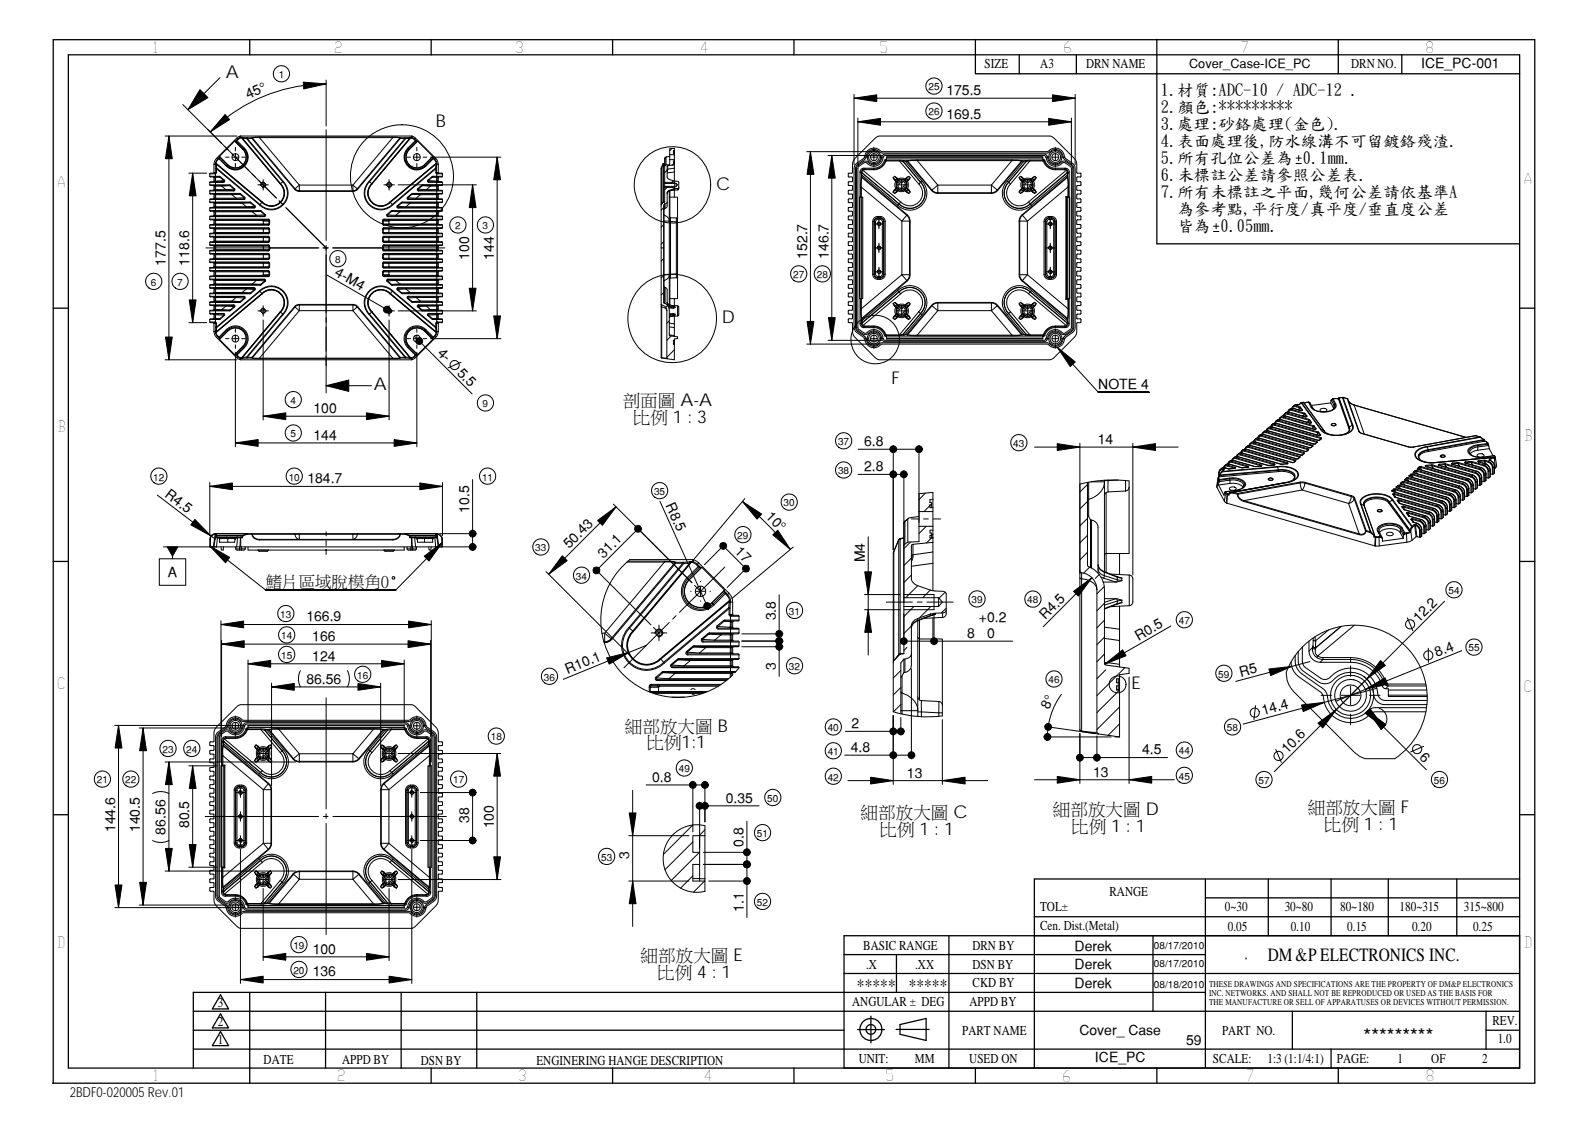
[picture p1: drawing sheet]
<svg xmlns="http://www.w3.org/2000/svg" width="420mm" height="297mm" viewBox="0 0 420 297" stroke-linecap="round" stroke-linejoin="round" font-family="sans-serif">
<defs><g id="words">
<text font-size="5.3" x="360.8" y="275.9">*********</text>
<g font-size="5">
<text x="335.4" y="254.1">DM&amp;P ELECTRONICS INC.</text>
<text x="226.7" y="262.5">***** *****</text>
</g>
<g font-size="4.7">
<text x="59.8" y="20.7">A</text>
<text x="115.3" y="33.5">B</text>
<text x="189.5" y="50.1">C</text>
<text x="191" y="85.5">D</text>
<text x="235.9" y="101.6">F</text>
<text x="98.9" y="103.1">A</text>
<text x="164.8" y="107.4">剖面圖 A-A</text>
<text x="167.4" y="112">比例 1 : 3</text>
<text x="299.3" y="182.3">E</text>
<text x="165.3" y="193.7">細部放大圖 B</text>
<text x="171" y="197.9">比例1:1</text>
<text x="278.6" y="215.5">細部放大圖 D</text>
<text x="346" y="214.9">細部放大圖 F</text>
<text x="227.7" y="216.3">細部放大圖 C</text>
<text x="232.7" y="220.9">比例 1 : 1</text>
<text x="283.4" y="220">比例 1 : 1</text>
<text x="350.3" y="219.5">比例 1 : 1</text>
<text x="169.5" y="254.1">細部放大圖 E</text>
<text x="173.9" y="258.7">比例 4 : 1</text>
</g>
<g font-size="4.4">
<text x="307.2" y="25.1">1.材質:ADC-10 / ADC-12 .</text>
<text x="307.2" y="29.7">2.顏色</text>
<text x="320.2" y="29.7">:*********</text>
<text x="307.2" y="34.2">3.處理:砂</text>
<text x="326.8" y="34.2">鉻處理(金色</text>
<text x="350.8" y="34.2">).</text>
<text x="307.2" y="38.7">4.表面</text>
<text x="320.2" y="38.7">處理後,防水線溝不可留鍍鉻殘渣.</text>
<text x="307.2" y="43.2">5.所</text>
<text x="307.2" y="47.6">6.未標註</text>
<text x="315.9" y="43.2">有孔位公差為 0.1mm.</text>
<text x="324.6" y="47.6">公差請</text>
<text x="337.7" y="47.6">參照</text>
<text x="346.4" y="47.6">公差表.</text>
<text x="307.2" y="52.2">7.所</text>
<text x="315.9" y="52.2">有未標註</text>
<text x="333.3" y="52.2">之平面</text>
<text x="346.4" y="52.2">,幾何公差請</text>
<text x="370.4" y="52.2">依基準A</text>
<text x="311.5" y="56.7">為參考點</text>
<text x="329" y="56.7">,平行度/真平度/垂直度公差</text>
<text x="311.5" y="61.2">皆為 0.05mm.</text>
<text x="70.3" y="155.2">鰭片區域脫模角0</text>
</g>
<g font-size="4.1">
<text x="40.3" y="14.1">1</text>
<text x="88.4" y="14">2</text>
<text x="136.2" y="14">3</text>
<text x="185.1" y="14.1">4</text>
<text x="232.6" y="14">5</text>
<text x="281.3" y="14">6</text>
<text x="328.1" y="14.1">7</text>
<text x="377.1" y="14">8</text>
<text x="15.1" y="49.4">A</text>
<text x="403.1" y="48.7">A</text>
<text x="15.2" y="114.4">B</text>
<text x="403.2" y="116.6">B</text>
<text x="15" y="182.2">C</text>
<text x="403.1" y="183">C</text>
<text x="15" y="250.6">D</text>
<text x="403.1" y="250.9">D</text>
<text x="40.5" y="286">1</text>
<text x="89.1" y="285.9">2</text>
<text x="137" y="286">3</text>
<text x="186.1" y="286">4</text>
<text x="234.2" y="286">5</text>
<text x="281" y="286.1">6</text>
<text x="329.5" y="285.9">7</text>
<text x="377.2" y="285.9">8</text>
</g>
<g font-size="3.7">
<text x="376" y="18">ICE_PC−001</text>
<text x="65.7" y="26.3" transform="rotate(-24 65.7 26.3)">45°</text>
<text x="250.4" y="25.1">175.5</text>
<text x="250.4" y="31.4">169.5</text>
<text x="43.8" y="70.3" transform="rotate(-90 43.8 70.3)">177.5</text>
<text x="50.1" y="70.3" transform="rotate(-90 50.1 70.3)">118.6</text>
<text x="124.2" y="68.7" transform="rotate(-90 124.2 68.7)">100</text>
<text x="130.7" y="68.7" transform="rotate(-90 130.7 68.7)">144</text>
<text x="213.5" y="68.4" transform="rotate(-90 213.5 68.4)">152.7</text>
<text x="219.2" y="68.4" transform="rotate(-90 219.2 68.4)">146.7</text>
<text x="88.4" y="72.8" transform="rotate(30 88.4 72.8)">4−M4</text>
<text x="115.5" y="93.6" transform="rotate(45 115.5 93.6)">4−</text>
<text x="120.8" y="98.8" transform="rotate(45 120.8 98.8)">5.5</text>
<text x="290.6" y="102.9">NOTE 4</text>
<text x="83" y="109.3">100</text>
<text x="83" y="116.3">144</text>
<text x="228.6" y="118">6.8</text>
<text x="290.4" y="117.4">14</text>
<text x="228.6" y="124.7">2.8</text>
<text x="43.4" y="131.2" transform="rotate(37 43.4 131.2)">R4.5</text>
<text x="81.3" y="127.8">184.7</text>
<text x="124.2" y="135.7" transform="rotate(-90 124.2 135.7)">10.5</text>
<text x="176.1" y="133.7" transform="rotate(66 176.1 133.7)">R8.5</text>
<text x="202.5" y="136.8" transform="rotate(45 202.5 136.8)">10°</text>
<text x="150.6" y="145.2" transform="rotate(-45 150.6 145.2)">50.43</text>
<text x="159.6" y="147.7" transform="rotate(-45 159.6 147.7)">31.1</text>
<text x="194.3" y="146" transform="rotate(45 194.3 146)">17</text>
<text x="228.8" y="148.7" transform="rotate(-90 228.8 148.7)">M4</text>
<text x="44.4" y="152.7">A</text>
<text x="81.1" y="164.4">166.9</text>
<text x="205.3" y="164.1" transform="rotate(-90 205.3 164.1)">3.8</text>
<text x="259" y="164.4">+0.2</text>
<text x="276.5" y="164" transform="rotate(-45 276.5 164)">R4.5</text>
<text x="375.4" y="164.7" transform="rotate(-45 375.4 164.7)">12.2</text>
<text x="82.6" y="169.5">166</text>
<text x="255.9" y="168.8">8</text>
<text x="261.2" y="168.8">0</text>
<text x="301.2" y="169.5" transform="rotate(-30 301.2 169.5)">R0.5</text>
<text x="380.2" y="173.8" transform="rotate(-22 380.2 173.8)">8.4</text>
<text x="82.6" y="174.8">124</text>
<text x="150.2" y="178.3" transform="rotate(-22 150.2 178.3)">R10.1</text>
<text x="205.3" y="177.3" transform="rotate(-90 205.3 177.3)">3</text>
<text x="328.3" y="179" transform="rotate(-15 328.3 179)">R5</text>
<text x="81.1" y="180.9">86.56</text>
<text x="277.5" y="187.7" transform="rotate(-64 277.5 187.7)">8°</text>
<text x="334.2" y="189.2" transform="rotate(-15 334.2 189.2)">14.4</text>
<text x="225.3" y="192.6">2</text>
<text x="225.1" y="198.9">4.8</text>
<text x="302.2" y="199.6">4.5</text>
<text x="340.5" y="199.5" transform="rotate(-45 340.5 199.5)">10.6</text>
<text x="375.4" y="200.4" transform="rotate(45 375.4 200.4)">6</text>
<text x="172.5" y="206.8">0.8</text>
<text x="240" y="205.7">13</text>
<text x="289.2" y="205.4">13</text>
<text x="192" y="212.3">0.35</text>
<text x="30.5" y="220.1" transform="rotate(-90 30.5 220.1)">144.6</text>
<text x="37" y="220.1" transform="rotate(-90 37 220.1)">140.5</text>
<text x="43.8" y="220.7" transform="rotate(-90 43.8 220.7)">86.56</text>
<text x="50.1" y="219.1" transform="rotate(-90 50.1 219.1)">80.5</text>
<text x="124.2" y="217.7" transform="rotate(-90 124.2 217.7)">38</text>
<text x="130.7" y="219.1" transform="rotate(-90 130.7 219.1)">100</text>
<text x="166.5" y="227.3" transform="rotate(-90 166.5 227.3)">3</text>
<text x="196.7" y="224" transform="rotate(-90 196.7 224)">0.8</text>
<text x="196.7" y="241.1" transform="rotate(-90 196.7 241.1)">1.1</text>
<text x="284.3" y="251.4">Derek</text>
<text x="82.8" y="252.3">100</text>
<text x="284.3" y="256.2">Derek</text>
<text x="82.8" y="258.3">136</text>
<text x="284.3" y="261.3">Derek</text>
<text x="285.6" y="273.7">Cover_ Case</text>
<text x="289.7" y="281">ICE_PC</text>
<text x="313.8" y="276.3">59</text>
<text x="18.4" y="290.2">2BDF0-020005 Rev.01</text>
</g>
<g font-size="3.6">
<text x="260.5" y="18">SIZE</text>
<text x="275.3" y="18">A3</text>
<text x="287.3" y="18">DRN NAME</text>
<text x="357.5" y="18">DRN NO.</text>
<text x="293.5" y="236.9">RANGE</text>
<text x="275.2" y="240.9">TOL±</text>
<text x="275.2" y="246">Cen. Dist.(Metal)</text>
<text x="324.1" y="241">0~30</text>
<text x="339.9" y="241">30~80</text>
<text x="354.6" y="241">80~180</text>
<text x="370.3" y="241">180~315</text>
<text x="387.3" y="241">315~800</text>
<text x="228.4" y="251.2">BASIC RANGE</text>
<text x="257.3" y="251.2">DRN BY</text>
<text x="324.9" y="246.3">0.05</text>
<text x="341.5" y="246.3">0.10</text>
<text x="356.5" y="246.3">0.15</text>
<text x="373.6" y="246.3">0.20</text>
<text x="389.7" y="246.3">0.25</text>
<text x="229.1" y="256.2">.X</text>
<text x="242.1" y="256.2">.XX</text>
<text x="257.3" y="256.2">DSN BY</text>
<text x="257.3" y="261.2">CKD BY</text>
<text x="57.7" y="266.5">3</text>
<text x="225.5" y="266.2">ANGULAR ± DEG</text>
<text x="256.5" y="266.2">APPD BY</text>
<text x="57.7" y="271.5">2</text>
<text x="254.6" y="273.7">PART NAME</text>
<text x="323.3" y="273.7">PART NO.</text>
<text x="394.9" y="271.2">REV.</text>
<text x="396.3" y="275.9">1.0</text>
<text x="57.7" y="276.2">1</text>
<text x="69.8" y="281.5">DATE</text>
<text x="90.5" y="281.5">APPD BY</text>
<text x="111.3" y="281.7">DSN BY</text>
<text x="141.9" y="281.7">ENGINERING HANGE DESCRIPTION</text>
<text x="227.2" y="281.2">UNIT:</text>
<text x="242.1" y="281.2">MM</text>
<text x="256.5" y="281.2">USED ON</text>
<text x="320.9" y="281.2">SCALE:</text>
<text x="335.3" y="281.2">1:3 (1:1/4:1)</text>
<text x="353.7" y="281.2">PAGE:</text>
<text x="369.7" y="281.2">1</text>
<text x="378.7" y="281.2">OF</text>
<text x="392.1" y="281.2">2</text>
</g>
<text font-size="3.4" x="314.6" y="18">Cover_Case−ICE_PC</text>
<g font-size="2.6">
<text x="73.7" y="20.7">1</text>
<text x="245.6" y="23.9">25</text>
<text x="245.6" y="30.5">26</text>
<text x="120.4" y="60.7">2</text>
<text x="127.7" y="60.7">3</text>
<text x="88.7" y="69.6">8</text>
<text x="39.9" y="75.6">6</text>
<text x="46.9" y="75.6">7</text>
<text x="209.9" y="73.6">27</text>
<text x="216.1" y="73.6">28</text>
<text x="76.9" y="106.8">4</text>
<text x="127.7" y="107.7">9</text>
<text x="76.9" y="115.7">5</text>
<text x="221.7" y="117.8">37</text>
<text x="268.1" y="118.2">43</text>
<text x="221.7" y="125.5">38</text>
<text x="40.6" y="127.1">12</text>
<text x="76.4" y="127.1">10</text>
<text x="127.5" y="127.1">11</text>
<text x="173" y="130.9">35</text>
<text x="207.3" y="134">30</text>
<text x="195.1" y="142.6">29</text>
<text x="141.6" y="145.8">33</text>
<text x="152.4" y="153.3">34</text>
<text x="257" y="159.6">39</text>
<text x="271.8" y="159.6">48</text>
<text x="383.2" y="157.2">54</text>
<text x="74.2" y="163.4">13</text>
<text x="208.8" y="162.6">31</text>
<text x="311.9" y="165.1">47</text>
<text x="74.4" y="169.1">14</text>
<text x="388.5" y="172.3">55</text>
<text x="74.4" y="174.3">15</text>
<text x="94.5" y="179.5">16</text>
<text x="208.8" y="177.2">32</text>
<text x="322.3" y="179.2">59</text>
<text x="143.9" y="180">36</text>
<text x="277.4" y="180.7">46</text>
<text x="129.8" y="195.9">18</text>
<text x="219" y="193.4">40</text>
<text x="324.6" y="193.4">58</text>
<text x="43" y="199.1">23</text>
<text x="49.3" y="199.1">24</text>
<text x="219" y="199.7">41</text>
<text x="311.9" y="199.6">44</text>
<text x="25.6" y="207.2">21</text>
<text x="33.2" y="207.2">22</text>
<text x="119.9" y="207.2">17</text>
<text x="179.6" y="204.3">49</text>
<text x="219" y="206.5">42</text>
<text x="311.9" y="206.2">45</text>
<text x="333" y="207.3">57</text>
<text x="379.4" y="207.3">56</text>
<text x="203" y="212.1">50</text>
<text x="200.3" y="221.4">51</text>
<text x="159" y="227.7">53</text>
<text x="200.3" y="239.6">52</text>
<text x="77.6" y="251">19</text>
<text x="305.3" y="250.9">08/17/2010</text>
<text x="77.6" y="257.6">20</text>
<text x="305.3" y="255.9">08/17/2010</text>
<text x="305.3" y="261.3">08/18/2010</text>
</g>
<g font-size="2.3">
<text x="319.9" y="261">THESE DRAWINGS AND SPECIFICATIONS ARE THE PROPERTY OF DM&amp;P ELECTRONICS</text>
<text x="319.9" y="263.5">INC. NETWORKS. AND SHALL NOT BE REPRODUCED OR USED AS THE BASIS FOR</text>
<text x="319.9" y="265.9">THE MANUFACTURE OR SELL OF APPARATUSES OR DEVICES WITHOUT PERMISSION.</text>
</g>
</g></defs>
<g fill="none" stroke="#000" stroke-width=".34">
<path d="M14.1 10.5h392v276h-392zM18.1 14.5h384v268h-384zM66.1 10.5v4M114.1 10.5v4M162.1 10.5v4M210.1 10.5v4M258.1 10.5v9h144M269.7 14.5v5M284.8 14.5v5M306.1 10.4v54.1h96M354.1 10.5v9M370.9 14.5v5"/>
<path d="M14.1 81.5h4M402.1 81.5h4M14.1 148.5h4M402.1 148.5h4M14.1 215.5h4M402.1 215.5h4M318.9 232.5v50M318.9 237.5h83.1M335.6 232.5v15M352.2 232.5v15M367.3 232.5v15M385.4 232.5v15"/>
<path d="M402.1 232.5h-128.4v50M223.3 252.5h95.6M223.3 257.5h178.7M237.2 252.5v10M251.1 247.5v35M273.7 242.5h128.4M305.1 247.5v20M402 247.5v35M402.1 247.5h-178.8v35M51.1 277.5h350.9M51.1 272.5h172.2M58.3 268.2l2.2 3.7h-4.3z"/>
<path d="M58.3 263.1l2.2 3.8h-4.3zM58.3 272.9l2.2 3.7h-4.3zM66.1 262.5v24M86.1 262.5v20M106.1 262.5v20M126.1 262.5v20M226.9 272.3h7.1M230.4 268.8v7M237.1 272.3h8.7M238.1 271l6.9-1.6v5.8l-6.9-1.6zM318.9 262.5h-267.8v20M341.9 267.5v10"/>
<path d="M352.2 277.5v5M393.2 267.5v10M393.2 272.5h8.8M402 267.5h-350.9M114.1 282.5v4M162.1 282.5v4M210.1 282.5v4M258.1 282.5v4M306.1 282.5v4M354.1 282.5v4"/>
<circle cx="230.4" cy="272.3" r="2.91"/>
<circle cx="230.4" cy="272.3" r="1.29"/>
</g>
<circle cx="329.7" cy="253.4" r=".17" fill="#000"/>
<g fill="none" stroke="#000" stroke-width=".26">
<path d="M43.7 36h19M44.7 36v59.2M48.3 27.6l10.3 10.3M54.9 34.2l6.7 6.7M58.2 20.5l-8.5 8.5M59.6 38.8l.8 .9M60 39.3h.1M60.1 39.3v.1M60.1 39.3l-.1 .1M62.1 37.3l2.2 2.3M62.1 37.3l.1 .1M62.1 37.3l-4 4.1"/>
<path d="M62.3 39v.9M62.3 37.5l2 2.1M62.5 37.2v.2M62.5 37.2l-.3 .2M62.5 37.4l2 1.9-.2 .2a2.88 2.88 0 0 1 0 4.1 2.88 2.88 0 0 1-4 0M62.5 37.4h-.3M62.6 37.1l.1 .1M62.6 37.1l-.1 .1M62.6 36.6l-5.3 5.3M62.6 36.6l.3 .2 .7-.5v.2l-.6 .4M62.7 37.2l-.2 .2M62.7 37.2l2 2"/>
<path d="M63 36.9l-.1-.1-.3 .3M63 36.9l-.3 .3M63.5 36l-.9 .6M63.5 36l.2 .3M63.6 36.5h.4M63.7 36.3v.2M63.7 36h-.2M63.7 36v.3M63.7 36.3h.4M63.7 36h45.2M64 36.5l.1 .2M64 36.6l10.2 12.1a3.4 3.4 0 0 1 0 4.7 3.4 3.4 0 0 1-4.8 0"/>
<path d="M64.1 36.7l10.1 11.9M64.1 36.3l-.1 .2M64.1 36.3l.2 .1M64.2 36.6l-.1 .1M64.2 36.6l1 .1M64.2 36.6l10 12M64.3 36.4l-.2 .3M64.3 36.4l-.1 .2M64.3 36.4h1M64.3 39.6a2.84 2.84 0 0 1 0 4 2.84 2.84 0 0 1-4 0M65.2 36.7l9.6 11.4M65.3 36.4l.1 .2"/>
<path d="M65.3 36.4l-.1 .3M65.4 36.6h1.3M65.4 36.4h1.3M65.4 36.6l-.2 .1M65.4 36.6l9.5 11.4M66.7 36.4v.2M66.7 36.4l.1 .1M66.7 36.6l11.2 13.4M66.8 36.5l-.1 .1M66.8 36.5l11.3 13.4M68.7 36.4l10.5 12.6M68.7 36.4h35.2l-10.5 12.6"/>
<path d="M68.7 36.2v.2M68.7 36.4l-1.9 .1M68.7 36.2l-2 .2M68.7 36.2h35.2M86.3 22.2a43.3 43.3 0 0 0-30.7 12.7M86.3 34.4v29.2M86.3 21.2v12.1M105.8 36.5l.1 .1M105.8 36.5l-11.3 13.4-1.1-.9M105.9 36.4v.2M105.9 36.4h1.3M105.9 36.6h1.3"/>
<path d="M105.9 36.4l-.1 .1M105.9 36.6l-11.3 13.4M105.9 36.4a1.97 1.97 0 0 0-2 0l1.9 .1M107.2 36.4l.1 .3M107.2 36.4v.2M107.2 36.6l-9.5 11.4M107.2 36.6l.1 .1M107.3 36.7l-9.5 11.4M107.9 39.2a3.4 3.4 0 0 0 0 4.8 3.4 3.4 0 0 0 4.8 0l-.1-.1a3.3 3.3 0 0 1-3.6 .5 3.3 3.3 0 0 1-1.8-3.1l.1-.8 .8-1.2M107.9 39.2l.2 .1M108.3 39.6a2.84 2.84 0 0 0 0 4 2.84 2.84 0 0 0 4 0l2.2-2.2M108.3 36.4l.1 .3"/>
<path d="M108.3 36.4l.1 .2M108.3 36.4h-1M108.4 36.6v.1M108.4 36.6l-1.1 .1M108.4 36.6l-10.1 12a3.5 3.5 0 0 0 0 4.9 3.5 3.5 0 0 0 5 0M108.4 36.3l.2 .2M108.4 36.3h.5M108.4 36.3l-.1 .1M108.5 36.6l-10.1 12.1a3.4 3.4 0 0 0 0 4.7 3.4 3.4 0 0 0 4.8 0M108.6 36.5l-.2 .2M108.9 36.3v.2M108.9 36.3h.1"/>
<path d="M108.9 36h.2M108.9 36v.3M108.9 36.5l.7 .4M108.9 36.5h-.3M109 36.3l.7 .5M109 36.3l-.1 .2M109.1 36l-.1 .3M109.1 36l.8 .6M109.6 36.9l.3 .3M109.7 36.8l.3 .3M109.7 36.8l-.1 .1M109.9 37.2l.2 .2"/>
<path d="M109.9 37.2l-2 2M109.9 36.6l-.2 .2M109.9 36.6l5.4 5.3M110.1 37.4l-2 1.9M110.1 37.4l.2 .1M110.1 37.2h-.2M110.1 37.2v.2M110.1 37.2l.3 .2-.1 .1M110.3 37.5a6 6 0 0 0-2.9 3.8 2.88 2.88 0 0 0 1.7 2.9 2.88 2.88 0 0 0 3.2-.6l.2 .2 2-2M110.3 39v.9M110.5 37.3l-2.2 2.3-.2-.3M110.5 37.3l-.1 .1"/>
<path d="M110.5 37.3l4 4.1M177.8 39.3l-.6 .6M178.4 39.9h-.2l.1 .7M226 25v18.6M226 26h58.5M227 31.2v12.4M227 32.2h56.5M229.5 39.9a2.51 2.51 0 0 1 3.7 .2h43.9a3.7 3.7 0 0 1 2.9-.8 4 4 0 0 1 1.8 2.5l2.3 1.7 .4 1.1v42l-.4 1.1-2.4 1.8a2.51 2.51 0 0 1-1.7 2.3 2.51 2.51 0 0 1-2.7-.7l-43.9-.1a2.74 2.74 0 0 1-4.3-.3l-.4-1.3-2.2-1.6-.3-.5-.2-.7v-42l.2-.8 .3-.5 2.1-1.5zM231.2 39v.9M231.6 36.6l.9-.6h45.4l1 .6 5.3 5.3 .6 1 .1 2.8 1.1 .2-.1 .9-1 .1v1.1l1 .1 .1 .9-1.1 .2v1l1.1 .2-.1 .9-1 .1v1.1l1 .1 .1 .9-1.1 .2v1.1l1 .1 .1 .9-1.1 .2v1l1 .1 .1 .9-1.1 .2v1.1l1 .1 .1 .9-1.1 .2v1.1l1 .1 .1 .9-1.1 .2v1l1 .1 .1 .9-1.1 .2v1.1l1 .1 .1 .9-1.1 .2v1l1 .2 .1 .8-1.1 .2v1.1l1 .1 .1 .9-1.1 .2v1.1l1.1 .1v.9l-1.1 .2v1.1l1 .1 .1 .9-1.1 .1v1.1l1 .2 .1 .8-1.1 .2v1.1l1 .1 .1 .9-1.1 .2v1.1l1 .1 .1 .9-1.1 .1v1.1l1 .1 .1 .9-1.1 .2-.1 2.7-.2 .7-5.7 5.8-1.1 .6h-45.2l-1-.6-5.7-5.7-.3-1.2-.1-2.3-1.1-.2 .1-.8 1.1-.2-.1-1-1-.2-.1-.8 1.1-.2 .1-1-.2-.2h-.9l-.1-.9 1.1-.2 .1-1-.2-.2h-.9l-.1-.9 1.1-.2 .1-1-.2-.1-.9-.1-.1-.8 1.1-.2 .1-1-.2-.2h-.9l-.1-.9 1.1-.2 .1-1-.2-.2h-.9l-.1-.9 1.1-.1 .1-1.1-1.2-.2 .1-.9h.9l.2-.2-.1-1.1-1.1-.1 .1-.9 1-.1v-1.1l-1-.1-.1-.9 1.1-.1 .1-1.1-.2-.1-.9-.1-.1-.8 1.1-.2 .1-1-.2-.2h-.9l-.1-.9 1.1-.2 .1-1-1.1-.2-.1-.9 1.1-.1 .1-1.1-1.1-.2-.1-.8 1.1-.2 .1-1-.2-.2h-.9l-.1-.9 1.1-.2 .1-1-.2-.2h-.9l-.1-.9 1.1-.2 .1-1-.2-.1-.9-.1-.1-.8 1.1-.2 .1-1-.2-.2h-.9l-.1-.9 1.1-.2 .1-2.7 .3-.7zM279.2 39v.9M283.5 31.2v12.4"/>
<path d="M284.5 25v18.6M50 45.8h4.7M51 45.8v39.5M55.5 58h1.5M55.5 57.3v.7M55.5 48.2h1.5v.7h3.7v.2h-3.7M55.5 48.9h1.5v.2M55.5 48.2v.7M55.5 58l.2 .1h1.3M55.5 50.5h1.5v.8M55.5 55h1.5v.7M55.5 59.6h1.5v.6"/>
<path d="M55.5 55.7h1.5M55.5 53.4h10.6M55.5 46.6l.1 .2h1.4M55.5 53.4l.1 .2h1.4M55.5 55.7l.2 .2h1.3M55.5 48.9l.1 .2h1.4M55.5 51.2l.1 .1h1.4M55.5 50.5v.7M55.5 52.8v.6M55.5 55v.7M55.5 59.6v.6M55.5 46.6h2.5"/>
<path d="M55.5 46v.6M55.5 46h1.4M56.4 49.1l.5 .1M56.4 51.3l.5 .2M56.4 53.6l.5 .2M56.4 55.9l.5 .1M56.4 58.1l.5 .2M56.4 46.8l.5 .2M56.4 45.8l.7-.2-.1 .2M56.6 47v.9M56.6 49.2v1M56.6 51.5v.9"/>
<path d="M56.6 53.8v.9M56.6 56v1M56.6 58.3v.9M56.6 47.9h.5M56.6 54.7l-.2 .2M56.6 47.9l-.2 .2M56.6 57l-.2 .1M56.6 50.2h3.2M56.6 50.2l-.2 .1M56.6 59.2h14.6M56.6 52.4h5.9M56.6 54.7h8.6"/>
<path d="M56.6 59.2l-.2 .2M56.6 52.4l-.2 .2M56.6 43.5h.4M56.6 43.5v2.1M56.7 58.1l.2 .2M56.7 53.6l.2 .2M56.7 55.9l.2 .1M56.7 51.3l.2 .2M56.7 49.1l.2 .1M56.7 46.8l.2 .2M56.9 56v1l-.2 .1M56.9 51.5v1l-.2 .1"/>
<path d="M56.9 58.3v1l-.2 .1M56.9 53.8v.9l-.2 .2M56.9 49.2v1l-.2 .1M56.9 47.9l-.2 .2M56.9 47v.9h.2M56.9 45.8h-1.3l-.1 .2M57 43.3v.2M57 45.8v.2M57 46.8v.1M57 52.6h-1.4l-.1 .2h1.5v.8M57 57.1l-1.5 .1 1.5 .1v.7M57 58h14"/>
<path d="M57 48.1h-1.4l-.1 .1M57 54.9h-1.4l-.1 .1M57 59.4h-1.3l-.2 .2M57 58.1h14M57 51.3h6.4M57 58v.1M57 55.7h11.8M57 50.3h-1.4l-.1 .2M57 46v.8M57 53.6h9.1M57 55.7v.2M57 46.8h1"/>
<path d="M57 46.9l-.1 .1M57 46.9l.1 1M57 43.5l.1 1M57.1 53.6l-.2 .2M57.1 55.9l-.2 .1M57.1 58.1v1.3M57.1 51.3l-.2 .2M57.1 49.1l-.2 .1M57.1 47.9v.2M57.1 44.5v.1M57.1 44.6v1h.2v-1M57.1 44.6h.2"/>
<path d="M57.1 43.2l-.1 .1M57.1 43.2l.2 .1M57.2 43.4l-.2 .1M57.2 43.4l.1 1.1M57.2 43.3l12.2 10.1M57.2 43.4h.1M57.2 43.4l12.1 10.1M57.3 44.6l11.4 9.6M57.3 45.6l-.3 .4M57.3 43.3l-.3 .2M57.3 43.3l-.1 .1M57.3 43.3l12.1 10.2"/>
<path d="M57.3 41.9l-.5 .7-.2 .9M57.3 41.9l.2 .2M57.3 44.4l-.2 .1M57.3 44.5v.1M57.3 44.5l11.5 9.6M57.5 42.1l.1 .1M57.5 42.1l-.5 1.2M57.6 42.2l-.5 1M57.8 41.8l-.3 .3M57.9 41.8h.2M57.9 41.8v.2M57.9 42l2 2 .2-.2"/>
<path d="M57.9 42l-.3 .2M58 46.8h.1M58 46.6v.2M58 46.6l.2 .1M58.1 41.8l-.2 .2M58.1 41.8l2 2M58.1 41.4l2.2 2.2M58.1 41.4v.1M58.1 46.8l1.2 1M58.1 46.8l-1.1 .1M58.2 46.7l-.1 .1M58.2 46.7l1.2 .9"/>
<path d="M58.2 41.6l2.1 2M58.2 41.6l-.1-.1-.2 .3M58.2 41.6l-.1 .2M58.7 49.2l1.1 1M58.7 49.2h-1.6v1.1M58.7 49.1v.1M59.1 48.1h-2.1v.1h2.1M59.3 47.8l-.2 .3M59.3 47.8l-2.2 .1M59.4 47.6a.35 .35 0 0 1 0 .4 .35 .35 0 0 1-.3 .2v-.1M59.4 47.6l-.1 .2M59.7 41.6h.9"/>
<path d="M59.8 50.2v.1M60.1 43.8a3.2 3.2 0 0 0 4.4-.1 3.2 3.2 0 0 0 .1-4.4 3.3 3.3 0 0 1 0 4.7 3.3 3.3 0 0 1-4.7 0M60.3 43.6l-.2 .2M60.7 48.9l.2 .1M60.7 49.1h.1M60.8 49.1l1.1 .9M60.8 49.1l-2.1 .1M60.9 49l-.1 .1M60.9 49l1.1 .9M61.3 40.6l4.5 4.5M61.4 51.5h-4.3v1.1M61.4 51.3v.2"/>
<path d="M61.4 51.5l1.1 .9M61.5 41.6h1.6M61.8 50.3h-4.8v.2h4.8M61.8 50.3v.2M61.9 50l-.1 .3M61.9 50l-2.1 .2M62 49.9a.34 .34 0 0 1 .1 .4 .34 .34 0 0 1-.3 .2M62 49.9l-.1 .1M62.3 41.6l10.9 10.9M62.3 40.7v1.7M62.3 43.2v1M62.5 52.4v.2"/>
<path d="M63.4 51.3l.1 .1M63.4 51.2v.1M63.4 51.2h.2M63.4 51.2h-7.9M63.5 51.4l1.2 .9M63.5 51.4l-2.1 .1M63.6 51.2l-.1 .2M63.6 51.2l1.2 1M64 41.6h.9M64.1 53.8l1.1 .9M64.1 53.8h-7v1.1M64.1 53.6v.2"/>
<path d="M64.5 52.6h-7.5v.2h7.5M64.5 52.6v.2M64.7 52.3l-.2 .3M64.7 52.3l-2.2 .1M64.8 52.2a.33 .33 0 0 1 .1 .3 .33 .33 0 0 1-.4 .3M64.8 52.2l-.1 .1M65.2 54.7v.2M66.1 53.6h.1M66.1 53.4v.2M66.1 53.4l.2 .1M66.2 53.6l1.1 1M66.2 53.6l-2.1 .2"/>
<path d="M66.3 53.5l1.1 .9M66.3 53.5l-.1 .1M66.7 46l.9 .9M66.8 56h-9.7v1.1M66.8 55.9v.1M66.8 56l1.1 1M67.2 54.9h-10.2v.1h10.2M67.3 54.6l-.1 .3M67.3 54.6l-2.1 .1M67.4 54.4a.28 .28 0 0 1 .2 .4 .28 .28 0 0 1-.4 .1M67.4 54.4l-.1 .2M67.9 57h-11.3"/>
<path d="M67.9 57v.1M68.2 48.9h2.8M68.5 47.8l4.5 4.5M68.8 54.1l-.1 .1M68.8 55.7l.3 .1M68.8 55.9h.1M68.8 55.7v.2h-11.8M68.9 55.9l1.2 .9M68.9 55.9l-2.1 .1M69 49.1l.2-.7a.65 .65 0 0 1 .9 0 .65 .65 0 0 1 0 .9l-.7 .3M69.1 55.8l-.2 .1M69.1 55.8l1.1 .9"/>
<path d="M69.3 53.5l-.5 .6M69.4 53.5h-.1M69.4 53.5h.1M69.5 58.3h-12.6M69.5 58.3l.2 .2M69.5 58.1v.2M69.6 47.5v2.8M69.7 58.5h1.5v.7M69.7 58.5v.9M69.8 58.1v.2M69.8 58.3h-.3M69.8 58.3h1.4"/>
<path d="M69.8 58.3l-.1 .2M69.9 57.1h-12.9v.2h12.9M69.9 57.1v.2M70.1 56.8l-.2 .3M70.1 56.8l-2.2 .2M70.2 56.7l.1 .3-.4 .3M70.2 56.7l-.1 .1M71 58.1l.2 .2M71 58v.1M71 58l.3 .3M71 59.4h-14v.2h14M71 59.4v.2"/>
<path d="M71.2 58.3l.1 .2M71.2 59.2h.1M71.2 59.2l-.2 .2M71.3 58.3v.2M71.3 58.3h-.1M71.3 58.5v.7M71.3 59.2l-.3 .4M73.8 53.1l1 1M74.2 48.6a3.4 3.4 0 0 1 0 4.9 3.4 3.4 0 0 1-4.8 0h-.1M74.2 48.6h.1M74.2 48.6a3.5 3.5 0 0 1 .1 4.9 3.5 3.5 0 0 1-5 0M74.8 48.1a4.3 4.3 0 0 1 0 6 4.3 4.3 0 0 1-6 0"/>
<path d="M74.8 48.1l-.6 .5M74.9 48a4.4 4.4 0 0 1 0 6.2 4.4 4.4 0 0 1-6.2 0M74.9 48l-.1 .1M75.6 54.9l10.7 10.7M78.1 49.9l1.1 .6v.1l-.7-.1-.6-.5M78.1 49.9l-.2 .1M79.2 50.6h14.2M79.2 49h14.2M79.2 49l-1.1 .9M79.2 49v1.5h14.2M93.4 50.5l1.1-.6 .1 .1-.5 .5-.7 .1M93.4 50.5v.1"/>
<path d="M93.4 49v1.5M97.7 48l.1 .1M97.7 48a4.4 4.4 0 0 0 0 6.2 4.4 4.4 0 0 0 6.2 0M97.8 48.1a4.3 4.3 0 0 0 0 6 4.3 4.3 0 0 0 6 0M97.8 48.1l.5 .5M98.3 48.6a3.5 3.5 0 0 0 .1 4.8 3.5 3.5 0 0 0 4.8 .1M98.3 48.6h.1M98.4 48.6h.1M101.2 58.5l.1-.2 .1 .2M101.2 58.5h.2M101.2 59.2h.2M101.2 58.5v.7"/>
<path d="M101.2 59.2l.4 .4M101.4 58.5v.7M101.4 58.5h1.5M101.4 59.2l.2 .2M101.6 59.4v.2M101.6 48.9h2.7M101.6 59.4h14M101.6 59.6h14v.6M101.6 58.1l-.2 .2h1.3M101.6 58v.1M101.6 58.1h14M101.6 58l-.3 .3"/>
<path d="M101.6 58h14M102.3 49.1l.2-.7a.65 .65 0 0 1 .9 0 .65 .65 0 0 1 0 .9l-.6 .3M102.4 56.7l.1 .1M102.4 56.7a.34 .34 0 0 0-.1 .4 .34 .34 0 0 0 .3 .2M102.5 56.8l.1 .3M102.5 56.8l2.2 .2M102.6 57.3h13M102.7 58.3l.2 .2M102.7 58.3h.4M102.8 58.1l-.1 .2M102.9 58.5v.9M102.9 47.5v2.8"/>
<path d="M103.1 58.3h12.9M103.1 58.1v.2M103.1 58.3l-.2 .2M103.2 53.4v.1M103.2 53.5h.1M103.3 53.5l.5 .6M103.5 55.8l-1.1 .9M103.5 55.8l.1 .1M103.6 55.9l-1.1 .9M103.6 55.9l2.2 .1M103.7 55.7l-.2 .1M103.7 55.7v.2"/>
<path d="M103.7 55.7h11.9M103.7 55.9h11.9M103.7 55.9h-.1M103.8 54.1l.1 .1M104.7 57v.1M105.1 54.4l1.2-.8-1.1 1M105.1 54.4l.1 .2M105.1 54.4l-.1 .5 .3 .1M105.2 54.6l.1 .3M105.2 54.6l2.2 .1M105.3 48.9h20.7M105.8 56l-1.1 1"/>
<path d="M105.8 55.9v.1M106.4 53.6h9.2M106.4 53.4l-.2 .1M106.4 53.4h9.2M106.4 53.4v.2M106.4 53.6l2.1 .2M107.4 54.7v.2M107.7 41.6h.9M107.8 52.2l1.2-.9-1.1 1M107.9 52.3a.27 .27 0 0 0-.2 .3 .27 .27 0 0 0 .3 .2M107.9 52.3l.1 .3M107.9 52.3l2.2 .1"/>
<path d="M108 52.6v.2M108 52.6h7.6M108.5 53.8l-1.1 .9M108.5 53.6v.2M109.1 51.2h-.2M109.1 51.2v.1M109.1 51.3l2.1 .2M109.1 51.2h6.5v.1h-6.5M109.4 41.6h1.7M110.1 52.4v.2M110.3 40.7v1.7M110.3 43.2v1"/>
<path d="M110.5 49.9l1.2-.8-1.1 .9M110.5 49.9l.1 .1M110.5 49.9a.34 .34 0 0 0-.1 .4 .34 .34 0 0 0 .3 .2M110.6 50l.1 .3M110.6 50l2.2 .2M110.7 50.3v.2M110.7 50.3h4.9M111.2 51.3v.2M111.2 51.5l-1.1 .9M111.9 48.9l-.3 .1M111.9 49.1h-.2l2.2 .1M111.9 48.9h3.7v.2h-3.7"/>
<path d="M111.9 48.9v.2M112 41.6h.9M112.8 50.2v.1M113.2 47.6a.34 .34 0 0 0-.1 .4 .34 .34 0 0 0 .3 .2v-.1M113.2 47.6l.1 .2M113.3 47.8l.1 .3M113.3 47.8l2.2 .1M113.4 48.1h2.2M113.9 41.6h18.6M113.9 49.2h2.1M113.9 49.1v.1M113.9 49.2l-1.1 1"/>
<path d="M114.3 46.7l-1.1 .9M114.3 46.7l.1 .1M114.3 41.6l-2 2M114.4 46.8l-1.1 1M114.4 46.8l1.2 .1M114.5 41.5l-.2 .1 .2 .2M114.5 41.5l.2 .3M114.5 41.8l.1 .2M114.5 41.4v.1M114.5 46.6h2.6M114.5 46.6l-.2 .1M114.5 46.6v.2h1.1"/>
<path d="M114.5 46.8h-.1M114.6 42l-1.9 2M114.6 42l.3 .2M114.7 41.8h-.2M114.7 41.8h.1M114.8 41.8l-.2 .2M114.8 41.8l.3 .3M114.9 42.2l.5 1M115.1 42.1l-.2 .1M115.1 42.1l.5 1.2M115.3 44.5l.2 .1M115.3 44.5l.1-1.1 .1 1.1"/>
<path d="M115.3 44.5l-11.5 9.6M115.3 44.5v.1M115.3 43.3l-12.1 10.2M115.3 43.3v.1M115.3 43.3l.2 .2M115.3 41.9l.5 .8 .2 .8M115.3 41.9l-.2 .2M115.3 44.6h.2M115.3 45.6l.3 .4M115.3 44.6l-11.4 9.6M115.3 44.6v1M115.3 43.4l.2 .1"/>
<path d="M115.3 43.4h.1M115.3 43.4l-12 10.1M115.3 43.3l-12.1 10.1M115.4 43.2l.2 .1M115.4 43.2l-.1 .1M115.5 44.6l.1 1.2M115.5 47.9v.2M115.5 53.6v1.1h-8.1M115.5 51.3v1.1h-5.4M115.5 55.9v1.1h-10.8M115.5 58.1v1.1h-14.1M115.5 49.1v1.1h-2.7"/>
<path d="M115.5 43.5h.5M115.6 48.1h1.3l.2 .1h-3.7M115.6 53.4h1.5M115.6 48.1v.8h1.5M115.6 57.3h1.5M115.6 55.7h1.5l-.2 .2h-1.3M115.6 55.7v.2M115.6 46h.1M115.6 57.3v-.2h.5h.8l.2 .2M115.6 54.9h-10.3v.1h10.3v.7M115.6 58h1.5l-.2 .1h-1.3M115.6 58v.1"/>
<path d="M115.6 46v.8M115.6 53.4v.2M115.6 46.9l-.1 1M115.6 54.9h1.3l.2 .1h-1.5zM115.6 59.4h1.3l.2 .2h-1.5zM115.6 57.1h-13v.2M115.6 50.3v.9h1.5l-1.5 .1M115.6 50.3h1.3l.2 .2M115.6 57.3v.7M115.6 45.8h.1M115.6 45.8v.2M115.6 43.3l-.1 .2"/>
<path d="M115.6 46.8v.1M115.6 45.8l.1 .2M115.6 45.8h1.3l.2 .2M115.7 46h1.4M115.7 57l.4 .1M115.7 50.2l.4 .1M115.7 59.2l.4 .2M115.7 47.9l.2 .2M115.7 54.7l.4 .2M115.7 52.4l.2 .2M115.7 57l.2 .1M115.7 54.7l.2 .2"/>
<path d="M115.7 59.2l.2 .2M115.7 50.2l.2 .1M115.7 52.4l-.2 .2M115.7 57l-.2 .1M115.7 54.7l-.2 .2M115.7 59.2l-.2 .2M115.7 50.2l-.2 .1M115.7 52.4l.4 .2M115.8 46.8l-.2 .1M115.9 53.6l-.2 .1v1M115.9 55.9l-.2 .1v1M115.9 51.3l-.2 .2v.9"/>
<path d="M115.9 58.1l-.2 .2v.9M115.9 49.1l-.2 .1v1M116 47h-.3v.9h-.2M116 47.9l.1 .2M116 47v.9M116 49.2v1M116 51.5v.9M116 53.8v.9M116 56v1M116 58.3v.9M116 51.5h-4.8M116 47.9h-.5"/>
<path d="M116 53.8h-7.5M116 56h-10.2M116 45.6l.1 .2M116 45.6h-.7M116 43.5v2.1M116.1 46.8l-.1 .2M116.1 49.1l-.1 .1M116.1 58.1l-.1 .2M116.1 51.3l-.1 .2M116.1 53.6l-.1 .2M116.1 55.9l-.1 .1M117.1 52.8h-9.1"/>
<path d="M117.1 52.8l-.2-.2h-1.3v.8M117.1 52.8v.6M117.1 59.6v.6M117.1 53.4l-.1 .2h-1.4M117.1 48.9l-.1 .2h-1.4M117.1 46v.6M117.1 50.5v.7M117.1 55v.7M117.1 57.3v.7M117.1 46.6l-.1 .2h-1.4M117.1 50.5h-6.4M117.1 48.2v.7"/>
<path d="M125 48.9v33.3M131.5 41.6v48M175 44.4h.1M175 44.4l-.1 .2M175 44.5l-.1 36M175.4 43.4h.1M175.4 43.4l-.5 1.2M175.4 53.5h.1M175.4 53.5l-.4 .5M175.4 43.4l-.4 1M175.5 53.5h.1M175.5 43.3v10.2"/>
<path d="M175.5 53.5h-.1M175.5 43.3l-.1 10.2M175.6 54.9l-.7 .7M175.6 59.4l-.7 .7M175.6 56.8l.1 .1M175.7 55.4v1.5M175.7 56.9l-.1 1.6M175.7 56.9l.3 .1a1.44 1.44 0 0 1 1.1 1.5h-1.4l-.1 14.2M175.9 43.2l-.5 .2M175.9 42v2M175.9 48.5v5M175.9 43.3h-.4"/>
<path d="M175.9 55.1l-.3 .5M175.9 53.9v1.2M175.9 48.2h2.6v1.4h-2.6M175.9 48.5h3M175.9 53.4l-.4 .1M175.9 53.9l-.3 .4v25.8a2.18 2.18 0 0 1 1.5 2.1v6.5l2.2 .4v.5l-.9 .1v.3M175.9 53.5h-.4l-.6 .7M175.9 49.3h3M175.9 55.1h.1M176 41.8v2M176.2 41.6l-.3 .4M176.2 41.6v2"/>
<path d="M176.2 43.6l-.3 .3v4.6M176.3 41.5l-.4 .5M176.5 53.5l-.2 .3-.4 .1M176.7 44.9l-.2 .4M176.7 44.9l-.8 .8M176.7 43.8l-.2 .1 .1 3.2 1.6 .8 1.2 .1 .2 .2-.1 1.9-1.9 .2M176.7 43.8l-.2 1.1M176.8 49.3l-.9 .9M176.8 50.7l.3-.2-.6 .7zM177.1 50.6h.1M177.1 52l.1 .2h2.1v5.8M177.1 57.3l.3 .3"/>
<path d="M177.1 58.6h.3v14l1.6-.1M177.1 50.4v30.5M177.1 50.4l-.6 .6v3.6l-.2 .4-.4 .1M177.2 40.9v-1.6l1.2-.1v1.7M177.2 41.4l-1 .2M177.2 40.9h1.2v1.3M177.2 40.9v1.3M177.2 42.2v1.4h-1M177.2 42.2h1.2M177.2 50.5v7M177.4 57.6v1l1.6 .1M177.4 57.6l1.6 .1"/>
<path d="M178.2 47.8l-.7 .7M178.2 50.1l-1.1 .5M178.2 50l-1.1 .5M178.2 50l-1.1 .4M178.2 50.1l.4-.1zM178.3 43.3l-.4 .4M178.3 43.2h.1M178.3 40.3l-.1 .3h.2M178.4 43h-.2v.3h.2M178.4 44.5v1M178.4 45.5l-1.9 .2M178.4 45.5v2.4"/>
<path d="M178.4 50.3v1.9M178.4 43.6v.9l-1.7 .2v.2M178.4 43.6l-1.7 .2M178.4 42.6h-.2l.1 .7M178.4 42.2v1.4M178.6 49.9v.1M178.6 49.9l-.4 .1M178.9 48.5v.8M178.9 48.5l.3 .4-.3 .4M179 58.7h.3M179 57.7v1M179 57.7l.3 .3"/>
<path d="M179 58.7v13.8M179.3 49.8v.4M179.3 58.7v13.8h-.3M179.3 58v.7M179.6 49.6l-.2 .2-.8 .1M213.4 40.1h19M214.4 40.1v50.9M219.1 41.1h14.2M220.1 41.1v48.9M227 43.8l1.5-1.1h.8a2.16 2.16 0 0 0 2.4 .8 2.16 2.16 0 0 0 1.6-2l.3-.5 .6-.3h42l.8 .5a2.23 2.23 0 0 0 1.5 2.3 2.23 2.23 0 0 0 2.6-.8h.8l1.6 1.1 .3 .7v42.2l-.5 .8-1.2 .9-1 .1a2.23 2.23 0 0 0-2.5-.8 2.23 2.23 0 0 0-1.5 2.2l-.5 .4-.4 .1h-42l-.4-.1-.4-.4a2.16 2.16 0 0 0-1.3-2.1 2.16 2.16 0 0 0-2.4 .4l-.6 .3-.7-.1-1.6-1.2-.2-.7v-41.9zM227.2 44l1.5-1h.4a2.58 2.58 0 0 0 2.9 .8 2.58 2.58 0 0 0 1.7-2.4l.5-.3h42.1l.4 .3a2.58 2.58 0 0 0 1.7 2.4 2.58 2.58 0 0 0 2.9-.8l.6 .1 1.3 .9 .3 .5v42.2l-.3 .4-1.3 1h-.6a2.58 2.58 0 0 0-2.9-.8 2.58 2.58 0 0 0-1.7 2.4l-.5 .3h-41.9a.81 .81 0 0 1-.7-1 2.53 2.53 0 0 0-2-1.8 2.53 2.53 0 0 0-2.5 .9h-.5l-1.3-1-.3-.4v-42.2zM227.4 52.2h.9v26.8h-.9z"/>
<path d="M227.6 45.5v40.2M227.6 45.5l.3 .3M227.7 49.5h.2v2.7M227.7 49.5v2.7M227.9 45.8v.1M227.9 45.9v.1M227.9 46l.3-.2 9.7 8.1M227.9 46.8l12.2 10.3 .3 .5 .2 .9M227.9 46l.2 .4M227.9 46.8v2.7l10.7 9v14.2M227.9 46v.8M227.9 46.8l-.2 2.7"/>
<path d="M228 52.2v26.8M228.1 46.4v.4l11.9 10M228.1 46.4l9.4 7.9M228.1 45.7l.1 .1M228.1 45.7l-.2 .1M228.2 45.8l-.3 .1M228.2 45.8l9.7 8.1 .4-.5M228.2 44.9l-.3 .4v.5M228.2 44.9l-.1 .8M228.5 44.5l-.7 .3-.2 .7M228.5 44.5l.3 .2M228.6 41.6h1"/>
<path d="M228.8 44.7v.2l-.5 .1 10 8.4M228.8 44.9h2.4M228.8 44.7h2.4M228.8 44.7l-.6 .2M229.8 40.1a2.62 2.62 0 0 1 3.3 .3h44.2a2.24 2.24 0 0 1 2.6-.8 2.24 2.24 0 0 1 1.5 2.2l2.3 1.9 .4 .9v41.9l-.5 1.1-2.1 1.6a3 3 0 0 1-1.9 2.4 3.1 3.1 0 0 1-2.3-.9h-44.2a2.27 2.27 0 0 1-3.9-.6l-.3-1.1-2.1-1.4-.5-.9v-42.3l.5-.8 2.2-1.7 .5-1.4zM230.4 41.6h1.7M230.9 58.6v14M230.9 58.6h.3M231.2 40.7v1.7M231.2 43.2v1M231.2 44.5v.2M231.2 44.7v.2"/>
<path d="M231.2 58.6v14M231.2 58.6l.1 .1M231.3 59.2h2.5M231.3 58.7h.4M231.3 58.7v13.8M232.1 59.4l.2-.6a.5 .5 0 0 1 .6 .1 .5 .5 0 0 1 .1 .6l-.6 .2M232.2 57.6v-.3h-.2a1.34 1.34 0 0 0-1.1 1.3M232.2 57.3h.9a1.3 1.3 0 0 1 1.1 1.3M232.2 57.6h.7M232.2 57.6l.1 .4M232.2 57.6l-.7 .3-.3 .7M232.5 58v2.5"/>
<path d="M232.8 58v-.3l.5 .1 .4 .4 .1 .5M232.9 57.3v.3M232.9 57.6a1.25 1.25 0 0 0-1.6 1.1M232.9 57.6l.7 .3 .3 .7M232.9 41.6h.9M233.5 58.7h.3M233.8 58.7v13.8M233.9 58.6h.3M233.9 58.6v14M233.9 58.6l-.1 .1M234 42.4a2.94 2.94 0 0 1-2.8 2.1h-2.7M234 42.4l.2 .2"/>
<path d="M234.2 58.6v14M234.2 42.6a3.1 3.1 0 0 1-3 2.1M234.2 42.6l.2 .1M234.3 42.1l-.3 .3M234.3 42.1h.3v-.6h41.3v.6h.2M234.3 42.1l.2 .3M234.4 42.7a3.3 3.3 0 0 1-3.2 2.2M234.5 42.4h3.5M234.5 42.4l-.3 .2M234.5 42.4l-.1 .3M234.6 42h41.3M234.6 41.6h41.3"/>
<path d="M236.3 50.8l.4 .4M236.6 47.5l.7 .7M236.6 47.5l.3 .3M236.6 50.3l-.3 .5M236.6 47.5l-.3-.5 .6 .6M236.7 46.6l.5 .7M236.7 46.6l.5 .3M236.7 46.6l-.4 .4M236.9 50l-.3 .3M236.9 50v.2M236.9 47.8l.5 .4M236.9 50.2l.3 .3"/>
<path d="M236.9 47.6v.2M236.9 47.6l.5 .4M236.9 50.2l-.6 .6M237 49.9l-.4 .4M237 47.9l-.3 1 .3 1M237.2 46.9l.4 .5M237.2 46.9l.3 .4M237.2 48.9h2.7M237.2 47.3l-.3 .3M237.2 47.3h.3M237.2 50.5h.3M237.2 47.3l.4 .5"/>
<path d="M237.2 50.5l-.5 .7 .5-.3M237.3 49.6l-.3 .3M237.3 49.6l-.4 .4M237.4 48.2l-.3 .7 .2 .7M237.4 49.8v-.1l.4 .4M237.4 48v.2M237.4 49.8l-.5 .4M237.4 48h.1M237.4 49.8l.2 .3M237.5 50.5l-.3 .4M237.5 47.3l.3 .4M237.5 49.8h-.1"/>
<path d="M237.6 47.4l.2 .2M237.6 50.4l.9 .3 1-.3M237.6 47.4l.9-.3 1 .3M237.6 50.1h.2M237.6 47.8l-.2 .2M237.6 47.8h.1M237.6 50.1l-.4 .4M237.7 50l-.1 .1M237.8 47.7l-.2 .1M237.8 50.2l-.6 .7M237.8 50.1l-.3 .4M237.8 47.7h.1"/>
<path d="M237.8 47.6l.7-.2 .8 .3M237.8 47.6v.1M237.8 47.7l-.4 .5M237.8 50.1l.7 .3 .8-.2M237.9 53.9l-.4 .4M238 42.4v.2h-3.5M238 42.4l1.1 .1M238.3 53.4a3.4 3.4 0 0 0 4.8 0 3.4 3.4 0 0 0 0-4.7l.4-.4a4 4 0 0 1 .1 5.6 4 4 0 0 1-5.7 0M238.6 47.5v2.8M238.9 48.3h-.6l-.4 .5M239 42.8l4.6 5.4M239.1 42.5l-.1 .3-1-.2 5.1 6.1"/>
<path d="M239.1 42.5h.1M239.2 42.5l-.2 .3 4.6 5.4M239.2 42.5l.4 .2M239.2 42.5h.8M239.2 48.8l-.1 .5-.7 .3M239.3 50.2l.2 .2M239.3 47.7l.2 .1M239.3 50.1l.3 .4M239.3 50.1h.1M239.3 50.1v.1M239.3 47.7l.4 .5v-.2M239.4 50l.1 .1"/>
<path d="M239.5 50.1h-.2M239.5 50.1l.3 .4M239.5 47.8h-.1M239.5 47.8l.2 .2M239.5 50.4l.4 .5M239.6 42.7l4.3 5.2M239.6 50.5l.3 .4M239.6 47.3h.2M239.6 49.8h.1M239.6 47.3l-.3 .4M239.7 49.8v-.1l-.4 .4M239.7 49.8l.5 .4"/>
<path d="M239.7 49.8l-.2 .3M239.7 48h-.1M239.8 49.6l.7 .7M239.8 48.2l.2 .7-.2 .7 .4 .4M239.8 47.3l-.3 .5M239.8 47.3l.4 .3M239.8 50.5h-.2M239.8 50.5l.7 .7M239.9 46.9l-.3 .4M239.9 46.9l-.6 .7M239.9 50.9l.6 .3M239.9 46.9l.6-.3-.7 .7"/>
<path d="M240 42.5v.2h-.4M240 42.5l.1 .1M240.1 47.9l-.3 .3M240.1 47.9l.3 1-.3 1M240.1 42.6l-.1 .1 6.5 7.7M240.1 42.6l6.5 7.7M240.2 50l.3 .3M240.2 47.8l-.4 .4M240.2 47.6v.2M240.2 50v.2M240.2 47.6l-.5 .4M240.2 50.2l-.4 .3"/>
<path d="M240.2 50.2l.6 .6-.3-.5M240.5 46.6l.3 .4M240.5 47.5l-.3 .3M240.5 47.5l-.4 .4M240.6 58.5h.2v14.2M240.6 58.5v14.2M240.8 58.5l-.2-.9-.6-.8-1.4 1.7h2M240.8 47l-.3 .5M240.8 47l-.6 .6M240.8 50.8l-.3 .4M242.7 42.5l5.4 6.5h14.2M242.7 42.3h25"/>
<path d="M242.7 42.3l-2.7 .2M242.7 42.3v.2M242.7 42.5l-2.6 .1M243.6 48.2h.1M243.6 48.2a4 4 0 0 1 0 5.7 4 4 0 0 1-5.7 0M243.9 47.9a4.5 4.5 0 0 1 0 6.4 4.5 4.5 0 0 1-6.4 0M243.9 47.9l-.3 .3M246.6 50.3l-.1 .1 .1 .1 .6 .4 .9 .2M246.6 50.3l.7 .5 .8 .2M246.6 50.3l1.5-1.3v2M248.1 51h14.2M248.1 51v.1h14.2"/>
<path d="M262.3 49v2M262.3 49l1.6 1.3M263.9 50.3l.1 .1M263.9 50.3l-.7 .5-.9 .2M264 50.4a1.44 1.44 0 0 1-1.7 .6M266.5 47.9a4.5 4.5 0 0 0 0 6.4 4.5 4.5 0 0 0 6.4 0M266.9 48.2a4 4 0 0 0 0 5.7 4 4 0 0 0 5.7 0M267.4 48.7a3.4 3.4 0 0 0-.1 4.8 3.4 3.4 0 0 0 4.8-.1M267.7 42.3l2.7 .2M267.7 42.3v.2h-25M269.6 50.8l.4 .4M269.7 58.5v14.2h.1"/>
<path d="M269.7 58.5h.1M269.8 58.5v14.2M269.9 47.5l.5 .4M269.9 47.5l.4 .3M269.9 50.3l-.3 .5 .7-.6 .3 .3-.6 .7 .5-.3M270 46.6l-.4 .4M270.3 50l-.4 .3M270.4 47.9l.2 .3M270.4 49.9l-.5 .4M270.4 47.9l-.3 1 .3 1M270.4 42.5h-2.7l-5.4 6.5M270.4 42.5l-6.4 7.9"/>
<path d="M270.4 42.5h.9M270.4 56.8l-.6 .8-.1 .9M270.5 46.9l.3 .4M270.5 46.9l.4 .5M270.5 48.9h2.8M270.5 46.9l-.5-.3 .6 .7-.3 .3-.7-.6 .3 .5M270.5 56.9l1.3 1.6h-2M270.5 56.9l-.5 .7-.2 .9M270.6 49.6l-.2 .3M270.6 48.2l-.2 .7 .2 .7M270.6 49.6l-.4 .5 .5-.3M270.6 48.2h.1"/>
<path d="M270.7 49.8l.2 .3M270.7 48h.1M270.7 48v.2M270.7 48l-.5-.4 .5 .6M270.8 50.5l-.3 .4M270.8 49.8h-.1M270.8 48l-.1 .2M270.8 49.8l.2 .2M270.8 49.8l-.1-.1v.1M270.9 42.7l-4.4 5.2 .4 .3M270.9 42.7l-.6-.1-6.4 7.7M270.9 50.4l-.4 .5"/>
<path d="M270.9 47.4l.3 .2M270.9 47.4l1-.3 .9 .3M270.9 50.4l1 .3 .9-.3M270.9 47.8l-.2 .2M270.9 50.1h.2M270.9 47.8h.1M270.9 50.1l-.2 .5 .5-.5M271 50l-.1 .1M271 47.8l-.2 .2M271 50l.1 .1M271.1 47.7l-.2 .1M271.1 47.7l-.1 .1"/>
<path d="M271.2 50.2l-.3 .2M271.2 50.2l.7 .2 .7-.2M271.2 47.6v.1M271.2 50.1v.1M271.2 47.6l.7-.2 .7 .2M271.2 47.7l-.6-.4 .3 .5M271.3 42.5l.2 .3M271.3 42.5l-.4 .2M271.3 42.5h.1M271.4 42.8l-4.5 5.4a4 4 0 0 0 0 5.7 4 4 0 0 0 5.7 0M271.5 42.8l-4.6 5.4 .5 .5M271.9 47.5v2.8"/>
<path d="M272.1 53.4l.5 .5M272.2 48.3h-.5l-.5 .5M272.5 42.6l-5.1 6.1M272.5 42.6l-1 .2M272.5 42.4h3.4M272.5 42.4l-1.2 .1M272.5 42.6h3.4M272.5 42.4v.2M272.5 48.9l-.1 .4-.7 .3M272.6 53.9l.3 .4M272.6 50.2l.2 .2M272.6 47.6l.6-.3-.4 .5"/>
<path d="M272.7 50l.1 .1M272.7 47.8l.3 .2M272.7 50l-.1 .1h.2M272.8 47.8h-.1M272.8 47.8l.2 .2M272.8 47.8l-.1-.1v.1M272.8 50.1l.3 .5-.5-.4M272.8 47.4l-.2 .2M272.8 50.4l.5 .5M273 50.5l.3 .4M273 49.8h.1M273 48l.1 .2"/>
<path d="M273 49.8l.1-.1-.1 .1M273 49.8l-.3 .2M273 49.8l-.2 .3M273 48h.1M273 48l.5-.4-.4 .6M273 49.8l.5 .4M273.1 48.2h.1M273.2 49.6l.2 .3M273.2 48.2l.2 .7-.2 .7M273.2 49.6l.3 .4M273.3 46.9l-.3 .4M273.3 46.9l-.5 .5"/>
<path d="M273.3 46.9l.5-.3-.6 .7 .3 .3 .7-.6-.4 .5M273.4 47.9l-.2 .3M273.4 49.9l.4 .4M273.4 47.9l.3 1-.3 1M273.5 50l.3 .3M273.5 50.2l-.3 .3 .6 .7-.5-.3M273.5 50.2l.7 .6M273.5 50v.2M273.8 46.6l.4 .4M273.8 47.5l-.4 .4M273.8 47.5l-.3 .3M273.8 50.3l.4 .5"/>
<path d="M274.2 50.8l-.4 .4M275.9 42.4l.3 .2M275.9 42.4v.2M275.9 42.6h.3M276.1 42.7a3 3 0 0 0 3.1 2.1v-.1M276.1 42.1l.3 .3M276.1 42.1l-.2 .3M276.2 42.6a3.1 3.1 0 0 0 3 2.1M276.4 42.4a2.94 2.94 0 0 0 2.8 2.1h2.7M276.4 42.4l-.2 .2M276.6 58.6h-.4v14M276.6 58.6v14"/>
<path d="M276.6 58.6l.1 .1M276.6 41.6h.9M276.6 59.2h2.5M276.7 58.7v13.8h.3M276.7 58.7h.3M277 58.7v13.8M277.4 59.4l.2-.6a.5 .5 0 0 1 .6 .1 .5 .5 0 0 1 .1 .6l-.5 .2M277.6 57.3h-.3a1.34 1.34 0 0 0-1.1 1.3M277.6 57.6h.6M277.6 57.6l-.7 .3-.3 .7M277.6 57.6l.1 .1M277.7 57.7l-.8 .2-.2 .8"/>
<path d="M277.7 57.7v.3M277.7 57.7h.4M277.7 58l-.4 .1-.3 .6M277.7 58h.4M277.9 58v2.5M278.1 57.7l.7 .2 .3 .8M278.1 57.7v.3M278.1 58l.4 .1 .3 .6M278.2 57.6v-.3h.3a1.31 1.31 0 0 1 1 1.3M278.2 57.3h-.6v.3M278.2 57.6l.7 .3 .3 .7M278.2 57.6l-.1 .1"/>
<path d="M278.4 41.6h1.6M278.8 58.7h.3M278.8 58.7v13.8M279.1 58.7v13.8M279.2 58.6h.3v14M279.2 58.6v14M279.2 58.6l-.1 .1M279.2 44.9h2.5M279.2 40.7v1.7M279.2 43.2v1M279.2 44.5v.2M279.2 44.7h2.5"/>
<path d="M280.9 41.6h.9M281.7 44.7l.5 .2M281.7 44.7v.2M281.7 44.9l.4 .1M281.9 44.5l.7 .3 .3 .7M281.9 44.5l-.2 .2M282 52v27.2M282.1 45l-10 8.4M282.1 45l.2 .7 .3 .1M282.2 52.2h.8v26.8h-.5M282.2 52.2v26.8h.3M282.2 44.9l.3 .4 .1 .5"/>
<path d="M282.2 44.9l-.1 .1M282.2 45.8l.3 .2M282.3 45.8l-9.7 8.1M282.3 45.8l.2 .1M282.3 45.7v.1M282.4 46.4l-9.5 7.9M282.4 46.4v.4h.1M282.4 46.9l.2 2.6h.1M282.4 46.9v-.1l-12 10 .1 .1M282.4 46.9l-11.9 10M282.5 52.2v26.8M282.5 46.8l-.1 .1"/>
<path d="M282.5 46l-.1 .4M282.5 46.8l.2 2.7M282.5 46v.8M282.5 45.9v.1M282.6 52h-.6l.2 .2M282.6 52v-2.5l-10.8 9v14.2M282.6 45.8l-.1 .1M282.7 49.5v2.7l-.1-.2M282.9 45.5v40.2M282.9 45.5l-.3 .3M321.1 59.8h1.4M321.8 59.1v1.4"/>
<path d="M342.9 43.2h1.4M342.9 41.8h1.4M343.6 41.1v1.4M54.5 65.6h29.9M55.5 70.9h1.5v.8M55.5 73.2h1.5v.8M55.5 71.6h15.5M55.5 73.8h14.4v.2h-12.9M55.5 70.9v.7M55.5 73.2v.6M55.5 68.6v.7M55.5 77.7h1.5v.8"/>
<path d="M55.5 80h1.5v.8M55.5 64.1h1.5v.8M55.5 78.4h9v.1h-7.5M55.5 64.8h15.5M55.5 60.2h1.5M55.5 73.8l.1 .2h1.4M55.5 67l.1 .2h1.4M55.5 62.5l.1 .2h1.4M55.5 69.3l.1 .2h1.4M55.5 76.1l.1 .2h1.4M55.5 60.2l.1 .2h1.4M55.5 78.4l.1 .1h1.4"/>
<path d="M55.5 71.6l.1 .1h1.4M55.5 64.8l.1 .1h1.4M55.5 64.1v.7M55.5 77.7v.7M55.5 80v.6M55.5 75.4h1.5v.9M55.5 76.1h11.7v.2h-10.2M55.5 75.4v.7M55.5 61.8h1.5v.7M55.5 66.4h1.5v.8M55.5 67h15.5v.2h-14M55.5 62.5h1.5"/>
<path d="M55.5 61.8v.7M55.5 66.4v.6M56.4 64.9l.5 .2M56.4 69.5l.5 .1M56.4 74l.5 .2M56.4 62.7l.5 .1M56.4 60.4l.5 .2M56.4 71.7l.5 .2M56.4 67.2l.5 .2M56.4 78.5l.5 .2M56.4 76.3l.5 .1M56.6 60.6v.9"/>
<path d="M56.6 62.8v1M56.6 65.1v.9M56.6 67.4v.9M56.6 69.6v1M56.6 71.9v.9M56.6 74.2v.9M56.6 76.4v1M56.6 78.7v.9M56.6 66l-.2 .2M56.6 68.3l-.2 .2M56.6 79.6l-.2 .2M56.6 70.6h14.6"/>
<path d="M56.6 75.1h10.2M56.6 72.8l-.2 .2M56.6 77.4l-.2 .1M56.6 70.6l-.2 .1M56.6 75.1l-.2 .2M56.6 63.8h13.1M56.6 63.8l-.2 .1M56.6 61.5h13.1M56.6 61.5l-.2 .2M56.7 76.3l.2 .1M56.7 62.7l.2 .1M56.7 71.7l.2 .2"/>
<path d="M56.7 60.4l.2 .2M56.7 78.5l.2 .2M56.7 74l.2 .2M56.7 67.2l.2 .2M56.7 64.9l.2 .2M56.7 69.5l.2 .1M56.9 71.9v1l-.2 .1M56.9 67.4v.9l-.2 .2M56.9 62.8v1l-.2 .1M56.9 76.4v1l-.2 .1M56.9 60.6v.9l-.2 .2M56.9 69.6v1l-.2 .1"/>
<path d="M56.9 78.7v1l-.2 .1M56.9 65.1v1l-.2 .1M56.9 74.2v.9l-.2 .2M57 68.5h-1.4l-.1 .1h1.5v.9M57 60.2h14M57 62.5h14M57 64.9h14M57 62.5v.2M57 62.7h14M57 79.8h-1.4l-.1 .2M57 73h-1.4l-.1 .2M57 63.9h-.5a.7 .7 0 0 0-1 .2"/>
<path d="M57 75.3h-1.4l-.1 .1M57 61.7h-1.4l-.1 .1M57 60.2v.2M57 60.4h14M57 70.7h-1.4l-.1 .2M57 69.5h14M57 77.5h-1.4l-.1 .2M57 66.2h-1.4l-.1 .2M57.1 76.3l-.2 .1M57.1 62.7l-.2 .1M57.1 71.7l-.2 .2M57.1 60.4l-.2 .2"/>
<path d="M57.1 78.5l-.2 .2M57.1 74l-.2 .2M57.1 67.2l-.2 .2M57.1 64.9l-.2 .2M57.1 69.5l-.2 .1M61.4 79.6h-4.8M61.4 79.6l2.1 .2M61.4 79.6v.2M62.5 78.7l-1.1 .9M62.5 78.7l2.2 .1M62.5 78.5v.2M62.5 78.7h-5.4v1.1"/>
<path d="M63.4 79.8v.2M63.4 79.8h-6.4v.2h6.4M63.5 79.8h-.1M63.5 79.8l.1 .1M63.6 79.9l-.2 .1M64.1 77.4h-7.5M64.1 77.4l2.1 .1M64.1 77.4v.1M64.5 78.4a.33 .33 0 0 1 .3 .2 .33 .33 0 0 1 0 .4M64.5 78.5l.2 .3M64.7 78.8l.1 .2M64.7 78.8l-1.2 1"/>
<path d="M64.8 79l-1.2 .9M65.2 76.4l-1.1 1M65.2 76.4h-8.1v1.1M65.2 76.4l2.1 .2M65.2 76.3v.1M66.1 77.5h-9.1v.2h9.1M66.1 77.5v.2M66.2 77.5h-.1M66.2 77.5l.1 .1M66.3 77.6l-.2 .1M66.8 75.1l2.1 .1M66.8 75.1v.2"/>
<path d="M67.2 76.1l.4 .4-.2 .2-.1-.1M67.2 76.3l.1 .3M67.3 76.6l-1.1 .9M67.4 76.7l-1.1 .9M67.9 74.2l-1.1 .9M67.9 74.2h-10.8v1.1M67.9 74.2l2.2 .1M67.9 74v.2M68.7 76.9a4.4 4.4 0 0 1 6.2 .1 4.4 4.4 0 0 1 0 6.2M68.7 76.9l.1 .1M68.7 76.9l-11.4 9.6M68.8 77a4.3 4.3 0 0 1 6 .1 4.3 4.3 0 0 1 0 6"/>
<path d="M68.8 77l-11.5 9.7M68.8 77l.5 .6M68.8 75.3h-11.8v.1h11.8M68.8 75.3v.1M68.9 75.2l-.1 .1M68.9 75.2l.1 .2M69 75.4h-.2M69.3 77.6l-12.1 10.1M69.3 77.6l.1 .1M69.3 77.6a3.5 3.5 0 0 1 5 0 3.5 3.5 0 0 1-.1 5M69.4 77.7a3.4 3.4 0 0 1 4.8 0 3.4 3.4 0 0 1 0 4.8v.1M69.4 77.7h.1"/>
<path d="M69.4 77.7a3.4 3.4 0 0 1 4.8 0 3.4 3.4 0 0 1 0 4.8M69.4 77.7l-12.2 10.2M69.5 72.8h-12.9M69.5 72.8l.3 .1M69.5 72.8v.2M69.7 66h-13.1M69.7 68.3h-13.1M69.7 63.8h1.5M69.7 63.8v.1M69.7 61.5h1.5M69.7 61.5v.2M69.7 68.3h1.5"/>
<path d="M69.7 68.3v.2M69.7 66h1.5M69.7 66v.2M69.7 60.4v1.1M69.7 62.7v1.1M69.7 64.9v1.1M69.7 67.2v1.1M69.7 69.5v1.2M69.7 71.7v1l-.2 .1M69.8 72.9h1.4M69.8 72.9v.1M69.9 73.8a.34 .34 0 0 1 .3 .3 .34 .34 0 0 1 0 .3"/>
<path d="M69.9 74l.2 .3M70.1 74.3l.1 .1M70.1 74.3l-1.2 .9M70.2 74.4l-1.2 1M71 73h-14v.2h14M71 73v.2M71 63.9v.2M71 70.7h-14v.2h14M71 70.7v.2M71 61.7h-14v.1h14M71 63.9h-14v.2h14M71 68.5h-14v.1h14"/>
<path d="M71 64.9l.2 .2M71 64.8v.1M71 68.5v.1M71 64.8l.3 .3M71 71.6l.3 .3M71 67l.3 .4M71 62.5l.3 .3M71 60.2l.3 .4M71 69.5l.2 .1M71 67.2l.2 .2M71 71.7l.2 .2M71 69.3v.2"/>
<path d="M71 69.3l.3 .3M71 71.6v.1h-14M71 61.7v.1M71 69.3h-15.5M71 66.2h-14v.2h14M71 62.7l.2 .1M71 62.5v.2M71 66.2v.2M71 60.4l.2 .2M71 60.2v.2M71.2 72.9h.1M71.2 72.9l-.2 .1"/>
<path d="M71.2 72.9v-.2h-1.5l.1 .2M71.2 63.8h.1M71.2 63.8l-.2 .1M71.2 68.3h.1M71.2 68.3l-.2 .2M71.2 70.6h.1M71.2 70.6l-.2 .1M71.2 65.1h.1M71.2 66h.1M71.2 66l-.2 .2M71.2 62.8v1M71.2 61.5h.1"/>
<path d="M71.2 69.6h.1M71.2 67.4h.1M71.2 61.5l-.2 .2M71.2 60.6v.9M71.2 67.4v.9M71.2 71.9v.8h.1M71.2 62.8h.1M71.2 71.9h.1M71.2 65.1v.9M71.2 69.6v1M71.2 60.6h.1M71.2 62.8h-14.1v1.1"/>
<path d="M71.2 67.4h-14.1v1.1M71.2 69.6h-14.1v1.1M71.2 65.1h-14.1v1.1M71.2 71.9h-14.1v1.1M71.2 60.6h-14.1v1.1M71.3 65.5l.1 .2M71.3 72.9l-.3 .3M71.3 63.8l-.3 .3M71.3 68.3l-.3 .3M71.3 70.6l-.3 .3M71.3 72.7v.2M71.3 60.6v.9"/>
<path d="M71.3 62.8v1M71.3 65.1v.9M71.3 67.4v.9M71.3 69.6v1M71.3 71.9v.8M71.3 66l-.3 .4M71.3 61.5l-.3 .3M71.4 65.5l-.1 .2M85.4 65.6h1.5M86.3 64.9v39.1M86.5 72.8l17 9.8M88 65.6h29.7"/>
<path d="M101.2 65.5l.1 .2M101.2 69.6h.2M101.2 70.6h.2M101.2 68.3v-.9h.2v.9M101.2 68.3h.2M101.2 66h.2M101.2 62.8h.2M101.2 65.1h.2M101.2 71.9h.2M101.2 60.6h.2v.9M101.2 72.7l.1 .2M101.2 61.5l.4 .3"/>
<path d="M101.2 61.5h.2M101.2 63.8l.4 .3M101.2 66l.4 .4M101.2 68.3l.4 .3M101.2 70.6l.4 .3M101.2 72.7l.2 .2M101.2 63.8h.2M101.2 60.6v.9M101.2 62.8v1M101.2 65.1v.9M101.2 69.6v1M101.2 71.9v.8"/>
<path d="M101.3 72.9l.3 .3M101.3 65.5l-.2 .2M101.4 71.9v.8h1.5M101.4 69.6v1M101.4 70.6l.2 .1M101.4 66l.2 .2M101.4 62.8v1M101.4 65.1v.9M101.4 61.5l.2 .2M101.4 68.3l.2 .2M101.4 63.8l.2 .1M101.4 63.8h1.5"/>
<path d="M101.4 61.5h1.5M101.4 68.3h1.5M101.4 66h1.5M101.4 62.8h14.6M101.4 71.9h14.6M101.4 69.6h14.3M101.4 72.9l.2 .1M101.4 72.9h-.1M101.4 72.9h1.3M101.6 70.7h14M101.6 70.7v.2h14M101.6 62.7h14"/>
<path d="M101.6 67.2l-.2 .2h14.6M101.6 69.5l-.2 .1M101.6 67h14v.2h-14M101.6 60.2v.2M101.6 67v.2M101.6 64.9h14M101.6 62.7l-.2 .1M101.6 64.9l-.2 .2M101.6 71.7l-.2 .2M101.6 60.4l-.2 .2h14.6M101.6 69.3h14v.2h-14M101.6 60.2l-.4 .4"/>
<path d="M101.6 62.5l-.4 .3M101.6 64.8l-.4 .3M101.6 67l-.4 .4M101.6 69.3l-.4 .3M101.6 71.6l-.4 .3M101.6 62.5v.2M101.6 61.7v.1M101.6 64.8v.1M101.6 68.5v.1M101.6 69.3v.2M101.6 71.6v.1M101.6 60.2h14"/>
<path d="M101.6 62.5h14M101.6 71.6h14M101.6 61.7h14M101.6 68.5h14M101.6 68.6h14v.7h1.5l-.2 .2h-1.3M101.6 61.8h14M101.6 73h14M101.6 73v.2h15.5M102.4 74.4l1.1 1M102.4 74.4l.1-.1 1.1 .9M102.6 74l-.1 .3 2.2-.1M102.6 73.8l-.3 .3 .1 .3"/>
<path d="M102.6 73.8h13v.2h-13M102.6 73.8v.2M102.7 72.9l.1 .1M102.9 72.7l.2 .1M102.9 72.7l-.2 .2M102.9 63.8v.1M102.9 61.5v.2M102.9 68.3v.2M102.9 66v.2M102.9 60.4v1.1M102.9 62.7v1.1M102.9 64.9v1.1"/>
<path d="M102.9 67.2v1.1M102.9 69.5v1.2M102.9 71.7v1M103.1 72.8h12.6M103.1 72.8v.2M103.1 72.8l-.4 .1M103.2 77.7a3.4 3.4 0 0 0-4.8 0 3.4 3.4 0 0 0 0 4.8M103.2 77.7l12.1 10.2M103.2 77.7l12.1 10.1M103.2 77.7h.1M103.3 77.6l-.1 .1a3.4 3.4 0 0 0-4.8 0 3.4 3.4 0 0 0 0 4.8M103.3 77.6a3.5 3.5 0 0 0-5 0 3.5 3.5 0 0 0 0 5"/>
<path d="M103.3 77.6l-.1 .1M103.3 77.6l12 10.1M103.5 75.4h.2M103.6 75.2l.1 .1M103.6 75.2l-.1 .2M103.7 75.4h11.9M103.7 75.3v.1M103.7 75.3h11.9M103.8 77a4.3 4.3 0 0 0-6 .1 4.3 4.3 0 0 0 0 6M103.8 77l11.5 9.7M103.8 77l-.5 .6M103.9 76.9a4.4 4.4 0 0 0-6.2 .1 4.4 4.4 0 0 0 0 6.2"/>
<path d="M103.9 76.9l11.4 9.6M103.9 76.9l-.1 .1M104.7 74.2l1.1 .9M104.7 74.2h11.3M104.7 74v.2M105.1 76.7l1.1 .9M105.2 76.6l-.1 .1M105.2 76.6l1.1 .9M105.3 76.3l-.1 .3M105.3 76.1a.34 .34 0 0 0-.3 .2 .34 .34 0 0 0 .1 .4M105.3 76.1h11.8l-.1 .2h-1.4M105.3 76.1v.2"/>
<path d="M105.3 76.3h10.3M105.8 75.1v.2M105.8 75.1l-2.2 .1M106.2 77.6l.2 .1M106.3 77.5h.1M106.3 77.5l-.1 .1M106.4 77.5v.2h9.2M106.4 77.5h9.2M107.4 76.4l1.1 1M107.4 76.4l-2.2 .2M107.4 76.3v.1M108 78.4a.32 .32 0 0 0-.3 .2 .32 .32 0 0 0 .1 .4"/>
<path d="M108 78.4h7.6M108 78.4v.1M108 78.5l-.1 .3 2.2-.1M108.5 77.4v.1M108.5 77.4l-2.2 .1M108.9 79.9l.2 .1M109 79.8l-1.1-1-.1 .2 1.1 .9M109 79.8l-.1 .1M109 79.8h.1M109.1 80h6.5M109.1 79.8v.2M109.1 79.8h6.5"/>
<path d="M110.1 78.7l1.1 .9M110.1 78.7h5.9M110.1 78.5v.2M111.2 79.6v.2M111.2 79.6l-2.2 .2M115.5 62.7v1.1h-12.6M115.5 74v1.1h-9.7M115.5 78.5v1.1h-4.3M115.5 67.2v1.1h-12.6M115.5 69.5v1.1h-14.1M115.5 76.3v1.1h-7M115.5 60.4v1.1h-12.6"/>
<path d="M115.5 64.9v1.1h-12.6M115.5 71.7v1.3M115.6 66.2h-14v.2h15.5M115.6 66.2v.8h1.5l-.2 .2h-1.3M115.6 71.6h1.5M115.6 70.9v-.2h1.4l.1 .2M115.6 70.9v.7M115.6 70.9h1.5M115.6 68.5h1.4l.1 .1M115.6 63.9h-14v.2h15.5M115.6 78.4h1.5M115.6 77.7v-.2h1.3l.2 .2"/>
<path d="M115.6 63.9h.5a.7 .7 0 0 1 1 .2M115.6 75.4v-.1h.5h.8l.2 .1M115.6 61.8v-.1h1.4l.1 .1M115.6 60.2v.2h-14M115.6 73h1.3l.2 .2M115.6 80v-.2h1l.5 .2M115.6 62.5v.2M115.6 60.2h1.5l-.2 .2h-1.3M115.6 63.9v1M115.6 75.4v.9M115.6 77.7v.7M115.6 80v.6"/>
<path d="M115.6 68.5v.1h1.5M115.6 75.4h1.5M115.6 77.7h1.5M115.6 62.5h1.5M115.6 73v.8h1.5M115.6 66.2h1.4l.1 .2M115.6 78.4v.1h-7.6M115.6 71.6v.1h-14M115.6 61.8v.7M115.6 61.8h1.5M115.6 80h1.5M115.7 68.3l.2 .2"/>
<path d="M115.7 68.3l-.2 .2M115.7 61.5l.4 .2M115.7 68.3l.4 .2M115.7 72.8l.4 .2M115.7 70.6l.4 .1M115.7 69.6v1M115.7 75.1l.2 .2M115.7 70.6l.2 .1M115.7 75.1l-.2 .2M115.7 70.6l-.2 .1M115.7 63.8l.4 .1M115.7 66l.4 .2"/>
<path d="M115.7 75.1l.4 .2M115.7 79.6l.4 .2M115.7 77.4l.4 .1M115.7 66l.2 .2M115.7 63.8l.2 .1M115.7 77.4l.2 .1M115.7 61.5l.2 .2M115.7 79.6l.2 .2M115.7 72.8l.2 .2M115.7 66l-.2 .2M115.7 63.8l-.2 .1M115.7 77.4l-.2 .1"/>
<path d="M115.7 61.5l-.2 .2M115.7 79.6l-.2 .2M115.9 62.7l-.2 .1v1M115.9 67.2l-.2 .1v1M115.9 74l-.2 .1v1M115.9 78.5l-.2 .2v.9M115.9 69.5l-.2 .1M115.9 64.9l-.2 .2v.9M115.9 60.4l-.2 .1v1M115.9 76.3l-.2 .1v1M115.9 71.7l-.2 .2v.9M116 60.6v.9"/>
<path d="M116 62.8v1M116 65.1v.9M116 67.4v.9M116 69.6v1M116 71.9v.9M116 74.2v.9M116 76.4v1M116 78.7v.9M116 76.4h-8.6M116 65.1h-14.6M116.1 76.3l-.1 .1M116.1 78.5l-.1 .2"/>
<path d="M116.1 62.7l-.1 .1M116.1 69.5l-.4 .1M116.1 67.2l-.1 .2M116.1 60.4l-.1 .2M116.1 71.7l-.1 .2M116.1 74l-.1 .2M116.1 64.9l-.1 .2M117.1 70.9v.7M117.1 64.8h-15.5M117.1 78.4l-.1 .1h-1.4M117.1 64.8l-.2 .1h-1.3M117.1 73.8l-.1 .2h-1.4"/>
<path d="M117.1 62.5l-.2 .2h-1.3M117.1 64.1v.7M117.1 68.6v.7M117.1 73.2v.6M117.1 75.4v.7M117.1 77.7v.7M117.1 71.6l-.1 .1h-1.4M117.1 61.8v.7M117.1 66.4v.6M117.1 80v.6M174.9 65.6h.7M175.6 75.5l.3 .5"/>
<path d="M175.6 68.4l-.7 .7M175.6 72.9l-.7 .7M175.6 77.4l-.7 .6M175.6 63.9l-.7 .7M175.6 74.3l.1-1.6h1.4l-.4 .9-1 .6v1.5M175.9 76h.1M175.9 76v4.2M175.9 76l.6 .6v4.1M175.9 76v4.3M177.1 72.6h.3v1M177.2 73.6v7M177.4 73.6l-.3 .3"/>
<path d="M178.4 79v1.8M179 72.5v1M179 73.5l-1.6 .1M179.3 72.5v.6l-.3 .4M179.3 73.1v5.9h-2.1l-.1 .2M227.7 79v2.7M227.9 79v2.7M230.9 72.6a1.38 1.38 0 0 0 1.3 1.3M230.9 72.6h.3M231.2 72.6l.3 .7 .7 .3M231.3 71.9h2.5M231.3 65.6h2.5"/>
<path d="M231.3 72.5a1.01 1.01 0 0 0 1 1M231.3 72.5h.4M231.3 72.5l-.1 .1M232.1 72l.2-.5a.5 .5 0 0 1 .6 0 .5 .5 0 0 1 .1 .7l-.6 .2M232.1 65.7l.2-.5a.5 .5 0 0 1 .6 0 .5 .5 0 0 1 .1 .7l-.6 .2M232.2 73.6v.3M232.2 73.9h.7M232.2 73.6h.7M232.3 73.1v.4M232.3 73.5h.5M232.3 73.1h.5M232.3 73.5l-.1 .1"/>
<path d="M232.5 64.3v2.5M232.5 70.7v2.5M232.8 73.1v.4M232.8 73.5l.1 .1M232.9 73.6v.3M233.5 72.5l-.2 .4-.5 .2M233.5 72.5h.3M233.5 72.5v-13.8a.92 .92 0 0 0-.9-.7 .92 .92 0 0 0-.9 .7v13.9l.3 .4 .3 .1M233.8 72.5l-.3 .7-.7 .3M233.8 72.5l.1 .1M233.9 72.6h.3M233.9 72.6l-.3 .7-.7 .3"/>
<path d="M234.2 72.6v.2a1.34 1.34 0 0 1-1.3 1.1M236.7 80l-.4 .3M237.5 76.9a4.5 4.5 0 0 1 6.4 0 4.5 4.5 0 0 1 0 6.3M237.5 76.9l.4 .3M237.5 76.9l-9.4 7.9M237.9 77.2a4 4 0 0 1 5.7 0 4 4 0 0 1 0 5.7l.3 .3-4.3 5.2M237.9 77.2l.4 .5-10 8.4 .5 .1M237.9 77.2a4 4 0 0 1 5.7 0 4 4 0 0 1 0 5.7M237.9 77.2l-9.7 8.2M238.3 77.7a3.4 3.4 0 0 1 4.8 0 3.4 3.4 0 0 1 0 4.8M238.6 72.7l1.3 1.5M238.6 72.7l-10.7 9"/>
<path d="M238.6 72.7h2M239.9 74.2l-11.9 10 .1 .1M239.9 74.2l.1 .1-11.9 10M240.5 80l.3 .3M240.6 72.7h.1a1.68 1.68 0 0 1-.7 1.6M240.6 72.7l-.2 .8-.5 .7M248.1 80l-.9 .2-.7 .6M262.3 80h-14.2v.2M269.7 72.7l.1 .9 .6 .7M269.8 72.7l.2 .8 .5 .7M269.8 72.7h2M270 80l.6 .6"/>
<path d="M270 80l.5 .3M270 80l-.4 .3M270.4 74.3l12.1 10M270.5 74.2l-.1 .1M270.5 74.2l11.9 10v.6M271.8 72.7l-1.3 1.5M271.8 72.7l10.8 9-.1 2.6M272.1 77.7a3.4 3.4 0 0 0-4.8 0 3.4 3.4 0 0 0 .1 4.8M272.1 77.7l10 8.4M272.6 77.2l.3-.3 9.5 7.9M272.6 77.2l-.5 .5M272.6 77.2l9.7 8.2"/>
<path d="M272.6 77.2a4 4 0 0 0-5.7 0 4 4 0 0 0 0 5.7l4.6 5.5M272.6 77.2a4 4 0 0 0-5.7 0 4 4 0 0 0 0 5.7l4.5 5.4M272.6 77.2l9.6 8.1M272.9 76.9a4.5 4.5 0 0 0-6.4 0 4.5 4.5 0 0 0 0 6.3M273.8 80l.4 .3M276.6 72.6h-.4l.1 .2a1.39 1.39 0 0 0 1.3 1.1M276.6 72.6l.6 .8 .5 .1v-.4M276.6 72.6l.3 .7 .7 .3M276.6 71.9h2.5M276.6 65.6h2.5M277 72.5l.3 .5 .4 .1M277.4 72l.2-.5a.5 .5 0 0 1 .6 .1 .5 .5 0 0 1 .1 .6l-.5 .2"/>
<path d="M277.4 65.7l.2-.5a.5 .5 0 0 1 .6 0 .5 .5 0 0 1 .1 .7l-.5 .2M277.6 73.6v.3h.6M277.6 73.6h.6M277.7 73.1h.4M277.9 64.3v2.5M277.9 70.7v2.5M278.1 73.5l-.5 .1M278.1 73.1v.4M278.1 73.5l.1 .1M278.8 72.5l-.3 .5-.4 .1M278.8 72.5h.3M279.1 72.5l-.3 .7-.7 .3"/>
<path d="M279.1 72.5l.1 .1M279.2 72.6h.3M279.2 72.6l-.3 .7-.7 .3M279.5 72.6v.2a1.19 1.19 0 0 1-1.3 1v-.2M282 79.2l.7-.2v2.7M282.2 79l-.2 .2M282.6 79.2v2.5h.1M321.1 61.2h1.4M43.7 95.2h19M50 85.3h4.7M55.5 85.2h1.4M55.5 84.5h1.5v.7"/>
<path d="M55.5 84.5v.7M55.5 80.6h6.3M55.5 82.9l.2 .2h1.3M55.5 80.6l.1 .2h1.4M55.5 85.2l.1 .1h1.3M55.5 82.2h1.5v.7M55.5 82.9h1.5M55.5 82.2v.7M56.4 80.8l.5 .2M56.4 83.1l.2 .1M56.4 85.3l.2 .2M56.6 83.2h.3"/>
<path d="M56.6 81v.9M56.6 83.2v1M56.6 87.7l.2 .8 .5 .7M56.6 84.2l-.2 .1M56.6 81.9h2.1M56.6 81.9l-.2 .2M56.6 85.5v2.2M56.6 85.5h.7M56.6 87.7h.4M56.7 83.1l.2 .1M56.7 80.8l.2 .2M56.9 83.2l.2-.1v.2"/>
<path d="M56.9 83.2v.1M56.9 81v.9l-.2 .2M56.9 83.3h.2M56.9 83.3v.9h-.3M56.9 85.2h.1M56.9 85.2v.1M56.9 85.3h.1M57 87.8l.5 1.2M57 87.8l.1 .1M57 85.3l.1 1.2M57 82.9h2.1v.2h-2.1M57 82.9v.2"/>
<path d="M57 85.2l.3 .3M57 84.3h-1.3l-.2 .2M57 82.1h-1.4l-.1 .1M57 80.8h4.8M57 85.2v.1M57 84.2l-.3 .1M57 84.2l1.1 .1M57 84.2v.1M57 87.7l.3 .1M57 87.7h.2M57 87.7v.1M57.1 83.3l2.2 .1"/>
<path d="M57.1 83.3l-.1 .9M57.1 80.8l-.2 .2M57.1 86.5l.2 .2M57.1 86.5h.2M57.1 86.6v1.1h.1l.1-1M57.1 87.9l.5 1M57.2 87.7l.1 .1M57.3 86.5v.2M57.3 85.5v1M57.3 87.8l-.2 .1M57.3 89.2l5.3 5.4M57.5 89l-.2 .2"/>
<path d="M57.5 89l.4 .4M57.6 88.9l-.1 .1M57.6 88.9l.3 .3M57.9 89.4l.2 .3M57.9 89.2l.2 .1M57.9 89.2l-.1 .1M58 84.3h-1v.2h1M58 84.3v.2M58.1 89.3l-.2 .1M58.1 89.3l.1 .3-.1 .1M58.1 89.8l4 4M58.1 89.7v.1"/>
<path d="M58.1 84.3h-.1M58.1 84.3l.1 .1M58.2 84.4l-.2 .1M58.7 81.9l2.1 .1M58.7 81.9v.2M59.1 83.1l.2 .3M59.1 82.9l.3 .1v.5M59.3 83.4l.1 .1M59.3 83.4l-1.2 .9M59.4 83.5l-1.2 .9M59.7 89.6h.9M59.8 81h-2.7v1.1"/>
<path d="M59.8 81l-1.1 .9M59.8 81l2.1 .1M59.8 80.8v.2M59.9 87.2a3.4 3.4 0 0 1 4.8 0 3.4 3.4 0 0 1 0 4.7M59.9 87.2l.2 .2M59.9 87.2l-2 2M60.1 87.4a3.1 3.1 0 0 1 4.4 0 3.1 3.1 0 0 1 0 4.4M60.1 87.4l-2 1.9M60.1 87.4l.2 .1M60.3 87.5v.1a2.84 2.84 0 0 1 4 0 2.84 2.84 0 0 1 0 4M60.3 87.5l-2.2 2.3M60.3 87.5a2.89 2.89 0 0 1 4 0 2.89 2.89 0 0 1 0 4.1"/>
<path d="M60.7 82.1v.1M60.7 82.1h-3.7v.1h3.7M60.8 82l-.1 .1M60.8 82l.1 .1M60.9 82.1l-.2 .1M61.5 89.6h1.6M61.8 80.6a.28 .28 0 0 1 .3 .2 .28 .28 0 0 1-.1 .4l-.1-.1M61.8 80.8l.1 .3M61.8 80.6v.2M61.9 81.1l-1.1 .9M62 81.2l-1.1 .9M62.2 93.7l-.1 .1"/>
<path d="M62.3 88.7v1.7M62.3 93.2v25M62.3 87v.9M62.3 91.2v1M62.3 93.6l-.1 .1 .3 .3M62.3 93.6l.2 .2M62.5 94l.1 .1M62.5 93.8l.2 .1M62.5 93.8v.2M62.6 94.6l.9 .5M62.6 94.6l.3-.3 .7 .5M62.7 93.9l.3 .3-.1 .1-.3-.2"/>
<path d="M62.7 93.9l-.1 .2M63 94.2l.6 .4M63.5 95.1l.2 .1M63.6 94.8h.1M63.6 94.8l-.1 .3M63.6 94.6l.1 .1M63.6 94.6v.2M63.7 94.7v.1M63.7 94.7h.3M63.7 94.8h.4M63.7 94.8v.4M63.7 95.2h45.2"/>
<path d="M64 89.6h.9M64 94.7l.1 .1M64.1 94.5l.2 .2M64.1 94.5h.1M64.1 94.5l-.1 .2M64.2 94.5l.1 .2M64.3 94.7l-.2 .1M64.3 91.6l-2.2 2.2M64.3 91.6l-2 2M64.3 91.6l.2 .2M64.5 91.8l.2 .1M64.5 91.8l-2 2"/>
<path d="M64.7 91.9l-2 2M65.2 94.5l.2 .2M65.2 94.5h.2M65.2 94.5h-1M65.3 94.7h-1M65.4 94.5v.2M65.4 94.7h1.3M65.4 94.5h1.3M66.7 94.5l.1 .1M66.7 94.5v.2M66.7 94.7l2 .2M66.8 94.6l-.1 .1"/>
<path d="M66.8 94.6l1.9 .1M68.2 82.2h2.8M68.7 94.7v.2M68.7 94.9h35.2M69 82.4l.2-.7a.66 .66 0 0 1 .9 .1 .66 .66 0 0 1 0 .9l-.7 .2M69.6 84.6v26.5M69.6 80.9v2.7M74.2 82.5h.1M74.2 82.5l-10.2 12M74.2 82.5v.1M74.2 82.5l-10.1 12M74.2 82.6l-10 11.9"/>
<path d="M74.2 82.6l.6 .5M74.2 82.6h.1M74.8 83.1l.1 .1M74.8 83.1l-9.6 11.4M74.9 83.2l-9.5 11.3M77.9 81.1l.2 .1M77.9 81.1l-11.2 13.4M78.1 81.2l-11.3 13.4M78.1 81.2l1.1 1M79.2 80.5l-.7 .2-.6 .4M79.2 80.7h14.2v1.5M79.2 82.2h14.2"/>
<path d="M79.2 80.7v1.5M79.2 80.5h14.2M79.2 82.2l-10.5 12.5M79.2 80.7l-.6 .1-.5 .4M79.2 80.5v.2M93.4 80.5l.7 .2 .5 .4M93.4 82.2l10.5 12.5h-35.2M93.4 80.5v.2l.6 .1 .5 .4M94.5 81.2l11.3 13.4M94.5 81.2l-1.1 1M94.6 81.1l11.3 13.4M94.6 81.1l-.1 .1"/>
<path d="M97.7 83.2l9.5 11.3M97.8 83.1l-.1 .1M97.8 83.1l9.5 11.4M98.3 82.5l10.1 12M98.3 82.6h.1M98.3 82.6l-.5 .5M98.4 82.5h.1M98.4 82.5l10 12M98.4 82.5l-.1 .1M98.4 82.5l10.1 12M102.3 82.4l.2-.7a.66 .66 0 0 1 .9 .1 .66 .66 0 0 1 .1 .9l-.7 .2M102.9 84.6v26.5"/>
<path d="M102.9 80.9v2.7M104.3 82.2h-2.7M105.3 82.2h20.7M105.8 94.6l.1 .1M105.8 94.6l-1.9 .1v.2l2-.2M105.9 94.5l-.1 .1M105.9 94.5v.2M105.9 94.5h1.3M105.9 94.7h1.3M107.2 94.7h.1M107.2 94.5v.2M107.3 94.7h1"/>
<path d="M107.3 94.5v.2M107.3 94.5h-.1M107.3 94.5h1.1M107.7 89.6h.9M107.9 91.9l.2-.1 2 2M107.9 91.9l2 2M108.3 91.6l2.2 2.2M108.3 94.7l.1 .1M108.4 94.5l-.1 .2M108.4 94.5h.1M108.4 94.5l.2 .2M108.4 94.8h.5"/>
<path d="M108.6 94.7h.3M108.6 94.7l-.2 .1M108.9 94.7v.1M108.9 94.8v.4M108.9 94.6l.1 .2M108.9 94.6v.1M109 94.8h-.1M109 94.8l.1 .3M109.1 95.1l-.2 .1M109.4 89.6h1.7M109.6 94.2l-.7 .4M109.6 88.9l15.3 15.3"/>
<path d="M109.9 93.9l.2 .1M109.9 93.9l-.3 .3M109.9 94.6l-.8 .5M109.9 94.6l-.2-.3-.7 .5M110 94.1l-.3 .2-.1-.1M110.1 93.8l-.2 .1M110.1 93.8v.2M110.3 87v.9M110.3 88.7v1.7M110.3 91.2v1M110.3 93.2v25M110.4 93.7l.1 .1"/>
<path d="M110.4 93.7l-.3 .3M110.4 93.7l-.1-.1-.2 .2M110.7 80.8l-.1 .3 2.2-.1M110.7 80.6a.32 .32 0 0 0-.3 .3 .32 .32 0 0 0 .1 .3M110.7 80.6h4.9M110.7 80.6v.2M111.6 82.1l.3 .1M111.7 82l-1.1-.8 1 .9M111.7 82l-.1 .1M111.7 82l.2 .1M112 89.6h.9M112.3 87.6a2.84 2.84 0 0 0-4 0 2.84 2.84 0 0 0 0 4"/>
<path d="M112.5 87.4a3.1 3.1 0 0 0-4.4 0 3.1 3.1 0 0 0 0 4.4l.1-.2 2.1 2M112.5 87.4l2 1.9M112.5 87.4l-.2 .2 2.2 2.2M112.7 87.2l-.2 .2M112.7 87.2l1.9 2 .3-.3M112.7 87.2a3.4 3.4 0 0 0-4.8 0 3.4 3.4 0 0 0 0 4.7M112.8 81l1.1 .9M112.8 81h3.2M112.8 80.8v.2M113.2 83.5l1.1 .9M113.3 83.4l1.1 .9M113.4 83.1l-.1 .3"/>
<path d="M113.4 82.9a.24 .24 0 0 0-.3 .2 .24 .24 0 0 0 .2 .3M113.9 89.6h18.6M113.9 81.9v.2M113.9 81.9l-2.2 .1M114.3 84.4l.2 .1M114.3 89.6a5.9 5.9 0 0 0-3.8-2.9 2.85 2.85 0 0 0-2.8 1.6 2.85 2.85 0 0 0 .6 3.3M114.4 84.3l-.1 .1M114.4 84.3h.1M114.5 89.7v.1M114.5 89.3l.1-.1 .1 .2M114.5 89.3l.2 .1M114.5 89.8l-4 4"/>
<path d="M114.5 89.3l-.2 .3M114.5 84.5h1.1M114.5 84.3v.2M114.5 84.3h1.1M114.7 89.4l-.2 .3-.2-.1M114.9 88.9l.2 .1M115.1 89l.2 .2M115.1 89l-.3 .3M115.3 86.7v1M115.3 87.8l.1 .1M115.3 89.2l-5.4 5.4M115.3 86.5l.2 .1"/>
<path d="M115.3 86.5v.2M115.3 85.5l.3-.3-.1 1.3M115.3 85.5v1M115.3 87.7v.1M115.4 87.9l-.5 1M115.5 86.6l-.2 .1M115.5 86.6v1.1M115.5 83.3l.1 .9M115.5 83.3l-2.2 .1M115.5 83.3h.2M115.5 80.8v1.1h-1.6M115.5 87.7h-.2"/>
<path d="M115.5 87.7l-.2 .1M115.5 87.7l.1 .1M115.5 87.7h.5M115.6 82.9h1.5M115.6 84.3h1.3l.2 .2M115.6 84.3v.2M115.6 82.1h-3.7v.1h3.7M115.6 82.1v.1M115.6 82.1h1.3l.2 .1M115.6 82.2v.7M115.6 82.2h1.5M115.6 84.5h1.5"/>
<path d="M115.6 82.9h-2.2v.2h2.2M115.6 82.9v.2M115.6 80.6v.2h-4.9M115.6 80.6h1.5M115.6 84.5l.1 .7M115.6 84.2v.1M115.6 84.2l-1.2 .1M115.6 87.8l-.2 .1M115.6 87.8l-.5 1.2M115.7 85.2l-.1 .1h1.3l.2-.1M115.7 85.2h1.4M115.7 84.2h-.1"/>
<path d="M115.7 84.2l.4 .1M115.7 84.2l.1 .1M115.7 81.9l.2 .2M115.7 81.9l-.2 .2M115.7 83.2h.3M115.7 81.9l.4 .2M115.7 83.2v.1M115.7 83.3v.9M115.7 83.2l-.2-.1v.2M115.9 80.8l-.2 .1v1M115.9 83.1l-.2 .1M116 81v.9"/>
<path d="M116 83.2v1M116 87.7l-.3 .9-.4 .6M116 85.5v2.2M116 85.5h-.7M116.1 83.1l-.1 .1M116.1 80.8l-.1 .2M116.1 85.3l-.1 .2M117.1 82.9l-.2 .2h-1.3M117.1 80.6l-.1 .2h-1.4M117.1 82.2v.7M117.1 84.5v.7M122 95.8l-3.4 1.5"/>
<path d="M174.9 94.5l.2 .1M174.9 81.1v13.4M174.9 80.5l.2 .7M174.9 94.5l1.7 .4M174.9 80.5l.2 .2M175.1 81.2l.9 .3 .4 .7M175.1 80.7v.5M175.1 94.6l1.3 .1M175.1 81.2v13.5M175.1 80.7h.3a1.56 1.56 0 0 1 1 1.5M176.4 82.2v12.6l.2 .1M176.5 80.3l.6 .6"/>
<path d="M176.6 80.8l-.4 .5M176.8 81.1l.2 .1M177 81.2l1.1 .3M177.1 80.6l1.1 .4M177.1 80.6l-.6-.6 .6 .6M177.1 80.6h.1M177.1 88.6l1.3 .2M177.1 80.6l1.1 .5v.2M177.1 85.5l1.3 .2M177.1 80.9l1.1 .4M177.1 80.9l-.1 .3M177.1 83h1.1"/>
<path d="M177.1 84.9l-.7 .6M177.1 86.5l1.3 .2M177.6 88.9l-1.2 1.1M177.6 80.8l1.7 .1M178.1 81.5h.1M178.1 83l-1 .3M178.1 81.5h-1.1M178.2 83l.4 .1v.2l-.4 .1M178.2 83v.2M178.2 81l.4 .2v.2l-.4 .1M178.2 81l.4 .2M178.2 81.3l.4 .1"/>
<path d="M178.2 83.4h.1M178.2 83.2v.2M178.2 83.4l-1.1 .5 1.1-.5M178.2 83.2l-1.1 .3M178.2 81.3v.2M178.3 90.7v.3M178.3 90v.7M178.3 90.7h-.1v.3h.2M178.4 91h-.2M178.4 90v1M178.4 85.7v1M178.4 83.6v2.1"/>
<path d="M178.4 91v4.2l-1.8-.3M178.4 86.7v2.1M178.4 92.5l-2 2M178.4 88.8v.2M178.4 90h-.2v.4h.1M178.6 83.1l-.4 .1M178.6 83.3l-.4 .1M179.3 80.9l.3 .3v2.1l-.3 .3M179.3 83.6l-1.7 .1M179.3 80.9v2.7M213.4 91h19M219.1 90h14.2"/>
<path d="M227.6 85.7l.2 .7 .7 .3M227.7 81.7h.2M227.7 81.7l.2 2.6M227.9 85.3v.6l.3 .3M227.9 85.3l-.3 .4M227.9 85.3l.2 .2M227.9 81.7v2.6M227.9 85.2l.2 .2M227.9 85.2l.3 .2M227.9 85.2h.1M227.9 85.2v.1M227.9 84.7l.2 .1"/>
<path d="M227.9 84.3h.2M227.9 84.3v.4M227.9 84.7v.5M228.1 84.8v.6M228.1 84.3v.5M228.1 85.4h.1M228.1 85.5l.1 .7M228.2 85.4l-.1 .1M228.2 86.2l.6 .2M228.5 86.7h2.7a2.94 2.94 0 0 1 2.8 2.1M228.6 89.6h1M228.8 86.2h2.4"/>
<path d="M228.8 86.2v.2M228.8 86.4l-.3 .3M228.8 86.4h2.4a3.2 3.2 0 0 1 3 2.1M230.4 89.6h1.7M231.2 86.2a3.4 3.4 0 0 1 3.2 2.3M231.2 86.2v.5M231.2 87v.9M231.2 88.7v1.7M231.2 91.2v1M232.9 89.6h.9M234 88.8l.3 .2M234.2 88.5l-.2 .3"/>
<path d="M234.2 88.5l.3 .2M234.3 89l.3 .1M234.4 88.5l.1 .2M234.4 88.5h-.2M234.5 88.7l-.2 .3M234.5 88.7h3.5M234.5 88.6h3.5v.1M234.6 89.6h41.3M236.3 80.3l.6 .6M236.3 80.3l.3 .6M236.3 84.1l.4 .4M236.6 80.9l.4 .4"/>
<path d="M236.6 80.9l.3 .3M236.6 83.6l-.3 .5 .6-.6 .3 .3-.5 .7 .5-.3M236.9 83.3l-.3 .3M236.9 81.2l.5 .3M236.9 80.9v.3M236.9 80.9l.5 .4M237 81.3l.3 .2M237 83.2l-.4 .4M237 81.3l-.3 .9 .3 1M237.2 80.3l.3 .3M237.2 80.3l.4 .4M237.2 82.2h2.7"/>
<path d="M237.2 80.3l-.5-.3 .5 .6-.3 .3M237.3 83l-.3 .2M237.3 81.5l-.2 .7 .2 .8M237.3 83h.1M237.4 83v.2M237.4 83l-.5 .3v.2l.5-.3M237.4 81.5h.1M237.4 83l.1 .1M237.4 81.5h-.1M237.4 81.3l.1 .1M237.4 81.3v.2M237.4 83.2l.2 .2"/>
<path d="M237.5 83.9l-.3 .3M237.5 83.1l-.1 .1M237.5 83.1l.2 .2M237.5 81.4l-.1 .1M237.6 83.8l-.4 .4M237.6 80.7l.2 .2M237.6 80.7l.9-.3 1 .3M237.6 83.8l.9 .3 1-.3M237.6 83.4h.2M237.6 81.1l.1 .1M237.6 81.1l-.2 .2M237.6 83.4l-.4 .4 .3 .1 .3-.5"/>
<path d="M237.7 83.3l-.1 .1M237.7 81.2l-.2 .2M237.7 83.3l.1 .1M237.8 83.5l-.2 .3M237.8 81l-.2 .1M237.8 81l-.4-.4h-.2l.4 .5M237.8 83.4h.1M237.8 83.5l.7 .2 .8-.2M237.8 81l-.1 .2M237.8 80.9v.1M237.8 83.4v.1M237.8 80.9l.7-.1 .8 .1"/>
<path d="M238.6 80.9v2.7M238.9 81.7l-.6-.1-.4 .5M239 88.3l.2 .3M239.1 88.6l-1.1 .1M239.2 88.6h-.1M239.2 88.6h.8M239.2 82.1l-.1 .6-.7 .2M239.3 83.5l.2 .3M239.3 80.9v.1M239.3 81l.2 .1M239.3 81l.5-.4-.3 .5M239.3 81l.1 .2"/>
<path d="M239.3 83.4h.1M239.3 83.4v.1M239.4 83.3l.1 .1M239.4 81.2l.2 .2M239.4 83.3l-.1 .1M239.5 83.4h-.2M239.5 81.1l-.1 .1M239.5 81.1l.2 .2M239.5 83.4l.3 .5-.5-.5M239.5 80.7l-.2 .2M239.5 83.8l.4 .4M239.6 88.4l-.4 .2"/>
<path d="M239.6 88.4h.4M239.6 83.9l.3 .3M239.6 83.1l.1 .1M239.6 83.1l.1-.1v.2M239.6 83.1l-.2 .2M239.7 81.3v.2l-.1-.1M239.7 81.3l-.1 .1M239.7 83.2l-.2 .2M239.7 81.3l.5-.3-.4 .5M239.8 83l.3 .2M239.8 81.5l.2 .7-.2 .8M239.8 83l.4 .4v.1l-.5-.3"/>
<path d="M239.9 80.3l-.3 .3M239.9 80.3l-.4 .4M239.9 80.3l.6-.3-.7 .6 .4 .3 .6-.6-.3 .6M240 88.4l.1 .1M240 88.4v.2M240 88.6l2.7 .2M240.1 81.3l-.3 .2M240.1 83.2l.4 .4M240.1 81.3l.3 .9-.3 1M240.1 88.5l2.6 .1M240.1 88.5l-.1 .1M240.2 83.3l.3 .3"/>
<path d="M240.5 80.9l-.4 .4M240.5 80.9l-.3 .3M240.5 83.6l.3 .5-.6-.6-.4 .3 .7 .7-.6-.3M240.8 84.1l-.3 .4M242.7 88.6h25M242.7 88.6v.2M242.7 88.8h25M243.1 82.5l-5.1 6.1 1-.2 .1 .2M243.1 82.5l.5 .4M243.6 82.9l-4.6 5.5M246.5 80.8l.1 .1M246.5 80.8l-6.5 7.6"/>
<path d="M246.6 80.9l1.5 1.3M246.6 80.9l-6.5 7.6M248.1 80.2v2M248.1 80.2l-.8 .1-.7 .6M248.1 82.2h14.2M248.1 80.2h14.2M248.1 82.2l-5.4 6.4M262.3 80.2v2M262.3 80.2v-.1a1.67 1.67 0 0 1 1.7 .7M262.3 82.2l5.4 6.4M262.3 80.2l.9 .1 .7 .6M263.9 80.9l.1-.1 6.4 7.6"/>
<path d="M263.9 80.9l6.4 7.6 .1-.1M263.9 80.9l-1.6 1.3M266.5 83.2l4.4 5.2M266.9 82.9l-.4 .3M266.9 82.9l.5-.4 5.1 6.1M267.7 88.6v.2M269.6 84.1l.4 .4M269.9 80.9l.7 .6M269.9 80.9l.4 .3M269.9 83.6l-.3 .5M269.9 80.9l-.3-.6 .7 .6M270.3 83.3l-.4 .3"/>
<path d="M270.3 81.2l.4 .3M270.3 83.3v.2M270.3 83.5l.3 .3M270.3 83.5l-.7 .6M270.3 80.9v.3M270.3 80.9l.4 .4M270.4 83.2l-.5 .4M270.4 81.3l-.3 .9 .3 1M270.4 88.6h-2.7M270.4 88.4h.5M270.4 88.4v.2M270.4 88.6l-2.7 .2"/>
<path d="M270.4 88.6h.9M270.5 80.3l.4 .4M270.5 80.3l.3 .3M270.5 82.2h2.8M270.6 80.6l-.3 .3M270.6 83.8l-.6 .7 .5-.3M270.6 80.6h.2M270.6 83.8l.2 .1M270.6 80.6l.3 .5M270.6 83l-.2 .2M270.6 83h.1M270.7 83v.2"/>
<path d="M270.7 81.5l-.3 .7 .2 .8M270.7 83l.4 .4M270.7 83l-.4 .3M270.7 81.3l.1 .1M270.7 83.2l.2 .2M270.7 81.3v.2M270.7 83.2l-.4 .3M270.8 83.1l-.1 .1M270.8 83.9l-.3 .3M270.8 80.6l.4 .4M270.9 88.4l.4 .2M270.9 80.7l.3 .2"/>
<path d="M270.9 83.8l1 .3 .9-.3M270.9 80.7l1-.3 .9 .3M270.9 81.1l.1 .1M270.9 81.1l-.2 .2M270.9 83.4h.2M270.9 83.4l-.3 .4M271 83.3l-.1 .1M271.1 81l-.2 .1M271.1 81l-.4 .5M271.2 83.5l-.7 .7M271.2 80.9v.1M271.2 83.4l.7 .3 .7-.2"/>
<path d="M271.2 83.4l-.4 .5M271.3 88.6h.1M271.3 88.6l1.2 .1M271.5 88.4l-.2 .2M271.5 88.4l1 .2M271.9 80.9v2.7M272.2 81.7l-.5-.1-.5 .5M272.5 88.7h3.4M272.5 88.6h3.4M272.5 88.6v.1M272.5 82.2l-.1 .5-.7 .2M272.6 83.5l.2 .3"/>
<path d="M272.6 83.5l.4 .4M272.7 83.3l.1 .1M272.8 81.1l-.1 .1M272.8 81.1l.2 .2M272.8 81.1l-.2-.1 .5 .5M272.8 83.4l.4 .4M272.8 83.8l.5 .4M273 83.9l.3 .3M273 80.6h.2M273 80.6l-.4 .4-.7-.2-.7 .1M273 83.1v.1M273 81.3l.1 .2"/>
<path d="M273 81.3v.1M273 83.2l-.2 .2M273 83.2l.5 .3M273.1 83l-.1 .2M273.1 81.5h.1M273.1 83l.4 .3M273.1 83l-.5 .4h.2M273.2 83l.6 .6M273.2 81.5l.2 .7-.3 .8M273.2 80.6l.3 .3M273.2 83.8l.6 .7M273.2 80.6l-.4 .5"/>
<path d="M273.2 83.8l-.2 .1M273.3 80.3l-.3 .3M273.3 80.3l-.7 .6M273.3 84.2l.5 .3M273.3 80.3l.5-.3-.6 .6M273.4 81.3l-.2 .2M273.4 81.3l.3 .9-.3 1M273.5 83.3l.3 .3M273.5 83.5l.7 .6-.4-.5M273.5 83.5l-.3 .3M273.5 81.2l-.4 .3M273.5 80.9v.3"/>
<path d="M273.5 80.9l-.5 .4M273.5 83.3v.2M273.8 80.9l-.3 .3M273.8 80.9l-.4 .4M274.2 80.3l-.4 .6M274.2 80.3l-.7 .6M274.2 84.1l-.4 .4M275.9 89.1h-41.3v.5M275.9 88.7l.2 .3M275.9 88.6l.2-.1 .3 .3M275.9 88.6v.1M276.1 89h-.2v.7l-41.3-.1"/>
<path d="M276.4 88.8l-.3 .2M276.6 89.6h.9M278.4 89.6h1.6M279.2 87v.9M279.2 88.7v1.7M279.2 91.2v1M279.2 86.4v.3M279.2 86.4h2.5M279.2 86.4a3.7 3.7 0 0 0-3.2 2.3h-.1M279.2 86.2h2.5M279.2 86.4v-.2a3.4 3.4 0 0 0-3.1 2.3M279.8 91.9l10.8 11.8h13.4h-13.4"/>
<path d="M280.9 89.6h.9M281.7 86.4l.2 .3M281.7 86.2v.2M281.9 86.7h-2.7a2.93 2.93 0 0 0-2.8 2.1M282.1 86.1l-.4 .1M282.1 86.1l.1 .1M282.2 86.2l-.5 .2M282.3 85.4v.1M282.4 84.8l.1 .4M282.5 85.2l-.2 .2M282.5 84.3v.9M282.5 85.2h.1"/>
<path d="M282.5 85.2l.1 .1M282.6 85.3l-.1 .6-.3 .3M282.6 85.3l.3 .4M282.6 85.3l-.3 .2-.2 .6M282.7 81.7l-.2 2.6M282.9 85.7l-.3 .7-.7 .3M62.3 117.2h48M69.6 110.1h33.3M86.3 102h12M227 118.8h16.2M236.3 117.8v27.6M243.2 117.8v20.4"/>
<path d="M285.7 117.2v34.6M299.7 117.2v34.9M311.7 118.3h-38M327.7 120h.1M328.5 119.3l-.3 .5M328.7 119.8l10.3 3M328.7 119.8l-.4 .3M328.7 119.8l-1 .2M328.7 119.8h.1M328.9 119l-.4 .3M329.4 119.4l11.2 3.2M329.4 119.4h-.7l-.4 .4"/>
<path d="M329.5 119.1l11.2 3.3M329.5 119.1l-.1 .3M329.5 119.1l-1 .2M329.7 118.3l-.4 .5M329.8 118.9l-.3 .2M329.8 118.9l12.1 3.5M329.8 118.9h.1M329.8 118.9l-.9 .1M329.8 118.9l12.5 3.4M330 118l-.3 .3M330.5 118.4h-.6l-.5 .4M330.5 118.4l12.1 3.5 .1-.2"/>
<path d="M330.6 118.2l12.1 3.5M330.6 118.2l-.9 .1M330.6 118.2l-.1 .2M330.8 117.3l-.3 .5M330.9 117.9l-.3 .3M330.9 117.9l12.2 3.5M330.9 117.9l-.9 .1M331 117.9l12.4 3.4M331 117.9l-1 .1M331 117.9h-.1M331.1 117l-.3 .3M331.6 117.4h-.6l-.4 .4"/>
<path d="M331.6 117.4l12.2 3.5v-.2M331.7 117.2l12.1 3.5M331.7 117.2l-.9 .1M331.7 117.2l-.1 .2M331.9 116.3l-.3 .5M332.1 116.9l-1 .1M332.1 116.9l-.4 .3M332.1 116.9l12.1 3.5M332.2 116.1l-.3 .2M332.8 116.4h-.7l-.4 .4M332.8 116.4l12.1 3.5M332.9 116.2l-.1 .2"/>
<path d="M332.9 116.2l12.1 3.5M332.9 116.2l-1 .1M333.1 115.4l-.4 .5M333.2 115.9l-1 .2M333.2 115.9h.1M333.2 115.9l-.3 .3M333.2 115.9l12.1 3.5M333.2 115.9l12.5 3.5M333.2 115.9h-.6l-.4 .2M333.3 115.1l-.3 .3M333.4 115.1h-.1M333.9 115.4h-.6l-.5 .4"/>
<path d="M333.9 115.4l12.1 3.5 .1-.2M334 115.2l-1 .2M334 115.2l-.1 .2M334 115.2l12.1 3.5M334.2 114.4l-.3 .5M334.3 114.9l-.9 .2M334.3 114.9l-.3 .3M334.3 114.9l12.1 3.5M334.4 114.9h-.1M334.4 114.9l12.1 3.5M334.4 114.9l-1 .2M334.5 114.1l-.3 .3"/>
<path d="M335 114.4l-.6 .1-.4 .4M335 114.4l12.2 3.6v-.2M335.1 114.2l-.9 .2M335.1 114.2l-.1 .2M335.1 114.2l12.1 3.6M335.3 113.4l-.3 .5M335.5 114l-1 .1M335.5 114l-.4 .2M335.5 114l12.1 3.5M335.5 113.9l12.4 3.5M335.5 113.9v.1M335.5 113.9l-1 .2"/>
<path d="M335.6 113.1l-.3 .3 1-.1M335.6 113.1h.1M336.2 113.5l12.1 3.5 .1-.2M336.2 113.5h-.7l-.4 .4M336.3 113.3l-.1 .2M336.3 113.3l12.1 3.5M336.5 112.4l-.4 .5M336.6 113l-1 .1M336.6 113l-.3 .3M336.6 113l12.2 3.5M336.6 112.9v.1M336.6 112.9l-1 .2"/>
<path d="M337.3 112.5l12.1 3.5M337.3 112.5h-.6l-.5 .4M337.4 112.3l-.9 .1M337.4 112.3l-.1 .2M337.4 112.3l12.1 3.5M337.6 111.4l-.3 .5M337.7 112h-.7l-.5 .4M337.7 112l11.3 3.2M337.7 112l-.3 .3M337.8 112h-.1M337.8 112l-1 .1M337.9 111.1l-.3 .3"/>
<path d="M338.4 111.5l10.3 3 .1-.2M338.4 111.5h-.6l-.4 .4M338.5 111.3l-.9 .1M338.5 111.3l-.1 .2M338.5 111.3l10.3 3M338.7 110.4l-.3 .6M338.9 111l-1 .1M338.9 111h.1M338.9 111l-.4 .3M338.9 111l8.8 2.6M338.9 111l9.2 2.5M339 110.2l-.3 .2"/>
<path d="M339.1 110.2l.9-.2zM339.6 110.5l7.9 2.3 .1-.2M339.6 110.5h-.7l-.4 .4M339.7 110.3l-1 .1M339.7 110.3l-.1 .2M339.7 110.3l7.9 2.3M340 110l6.6 1.9M340 110l-.3 .3M340.2 109.2l-.4 .3M340.7 109.6h-.6l-.4 .4M340.7 109.6l5.6 1.5 .1-.2M340.8 109.3a.96 .96 0 0 0-1.3 .7"/>
<path d="M340.8 109.3l-.1 .3M340.8 109.3l5.6 1.6M341 108.5l-.4 .5M341.1 109.1l-.9 .1M341.1 109.1l-.3 .2M341.1 109.1l4.3 1.1M341.3 108.2l-.3 .3M341.3 108.2h.1M341.9 108.6h-.7l-.4 .4M341.9 108.6l3.2 .9 .1-.2M341.9 108.4l-.9 .1M341.9 108.4v.2"/>
<path d="M341.9 108.4l3.3 .9M342.1 107.5l-.3 .5M342.3 108.1l-1 .1M342.3 108.1h.1M342.3 108.1l1.8 .5M342.3 108.1l-.4 .3M342.3 108.1l2.2 .5M342.3 108.1l-.6-.1-.4 .2M342.4 107.3l-.3 .2M343 107.6h-.7l-.4 .4M343 107.6l.9 .2v-.2M343.1 107.4l-1 .1"/>
<path d="M343.1 107.4l-.1 .2M343.1 107.4l.8 .2M343.3 107.1l-.9 .2M343.3 107.1h.1M343.4 107l-.1 .1M343.4 107l-1 .3M343.4 107.1l-.3 .3M343.4 107.1h.1M343.7 107h-.4M343.8 107h-.1M343.8 107l-.4 .1M343.9 107.9l-.3 .5"/>
<path d="M343.9 107.9l-.5 .5M343.9 107.9l.5 .7 .2-.2M343.9 107.6l.2 .1M344.1 107.7l-.2 .2M344.1 107.7l.5 .7M344.2 108.6h-.1M344.2 106.6h.1M344.2 106.6l-.5 .4M344.3 106.6l-.5 .4M344.3 106.6l5.1 7M344.3 106.5h.1M344.3 106.5l-.1 .1"/>
<path d="M344.4 106.5l-.1 .1M344.4 106.5l5.1 7.1M344.6 108.4l-.1 .2h-.4M344.8 106.4h.1M344.9 106.4l5.4 7.5M344.9 106.4h.1M344.9 106.4l-.6 .1M344.9 119.9l.1 .1M344.9 119.9v.2M345 119.7l.1 .2M345 119.7l-.1 .2M345 120l-.5 .4"/>
<path d="M345 120h.1M345 106.6l.8-.2zM345.1 119.9l-.1 .1M345.1 119.9l-.5 .4M345.1 109.5l.5 .7 .2-.2M345.1 109.5l-.3 .6M345.1 109.5l-.5 .5M345.2 109.3l.1 .1M345.3 109.4l-.2 .1M345.3 109.4l.5 .6M345.4 119.4h-.1M345.7 110.2h-.3"/>
<path d="M345.8 119.4h-.5M345.8 119.4h-.1M345.8 110l-.1 .3-.3-.1M346.1 119l-.1 .1M346.1 118.7l.1 .3M346.1 119l-.4 .4M346.1 119h.1M346.2 106.4h.2M346.2 106.4l.7 1.3M346.2 106.4h-.4M346.2 119h-.1M346.2 119l-.4 .4"/>
<path d="M346.3 111.2l.5 .7 .2-.2M346.3 111.2l-.5 .5M346.3 111.2l-.3 .5M346.4 110.9l.1 .1M346.4 106.4l1 1.6M346.4 106.4l.7 1.4M346.4 118.4h.1M346.5 111l-.2 .2M346.5 111l.5 .7M346.8 118.4h-.3M346.9 111.9h-.3M346.9 107.7l.2 .1"/>
<path d="M346.9 118.4h-.1M346.9 118.4h-.5M347 111.7l-.4 .2M347.1 107.8l.6 .6M347.1 107.8l.3 .2M347.2 118l-.1 .1M347.2 117.8l.2 .2M347.3 118h.1M347.3 118l-.5 .4M347.4 118h-.1M347.4 118l-.5 .4M347.5 112.8l-.3 .6"/>
<path d="M347.5 112.8l-.5 .5M347.5 112.8l.6 .7M347.6 112.6l.1 .1M347.6 117.4v.1M347.7 113.6h.1M347.7 112.7l-.2 .1M347.7 112.7l.5 .7M348 117.4h-.1M348 117.4l-.4 .1M348.2 113.4l-.1 .1M348.2 113.4l-.1 .1-.4 .1M348.4 117l-.1 .1"/>
<path d="M348.4 117l-.5 .4M348.4 117h.1M348.4 116.8l.1 .2M348.5 117h-.1M348.5 117l-.5 .4M348.7 114.5l-.5 .5M348.7 114.5h.1M348.8 114.5l-.4 .5M348.8 114.5l.5 .7M348.8 116.5h-.1M348.8 114.3h.1M348.9 114.3l-.1 .2"/>
<path d="M348.9 114.3l.5 .7M349.1 116.4l-.3 .1M349.2 116.4h-.1M349.2 116.4l-.5 .1M349.3 115.2h-.3M349.4 108.2a1.09 1.09 0 0 1 1.7 .4 1.08 1.08 0 0 1-1.8-.2zM349.4 113.6h.1M349.4 115l-.1 .2M349.4 115l-.1 .2h-.3M349.4 116l.1 .1M349.4 116v.1M349.5 116.1l-.4 .3"/>
<path d="M349.5 115.8l-.1 .2M349.5 115.8l.1 .2M349.5 113.6l.8 .3M349.6 116.1h-.1M349.6 116.1l-.4 .3M349.6 116l-.1 .1M349.6 116v.1M350.3 113.9h.1M350.3 113.9l.2 .2M352.2 105.9l-.1 .7M352.2 105.9l.8 1.3-.1 .9-.8-1.5-5.1 .7M352.2 112.2a.83 .83 0 0 1 1.3 .2 .76 .76 0 0 1-1.3-.2z"/>
<path d="M352.4 112.2a.57 .57 0 0 1 .9 .2 .52 .52 0 0 1-.5 .2 .52 .52 0 0 1-.4-.4zM352.5 105.6h.1M352.5 105.6l.7 1.4M352.5 105.6l-.3 .3M352.7 105.5h.1M352.7 105.5l-.2 .1M352.7 105.5l.7 1.4M353.1 105.4l-.5 .1-.4 .4M353.1 105.5h.8M353.1 105.5h-.4M353.2 107v.8l-.6 .6M353.2 107l-.2 .2a1.08 1.08 0 0 1-1 1.5 4.6 4.6 0 0 1-4.6-.7"/>
<path d="M353.4 106.9l-.2 .1M353.4 106.9a1.23 1.23 0 0 1-.9 1.6 5.2 5.2 0 0 1-5.6-.8M353.9 105.5h.3zM353.9 105.4l-.8 .1M354.1 105.6l2.8 7.7M354.2 105.3l2.8 7.6M354.3 105.2l-.2 .4M354.3 105.2l2.7 7.7M354.4 105.2h-.1M355.2 105.2h-.9M355.2 105.2l2.5 7.3M355.2 105.1v.1"/>
<path d="M355.4 105.1l1 .4M355.4 105.1l-.2 .1M355.4 105.1l2.5 7.3M355.4 105.1h.1M355.4 105.1l-1.1 .1-.2 .4M355.4 105.1l1.2 .4M356.4 105.5l3.1 8.6M356.4 105.5h.2M356.5 105.4l-.1 .1M356.6 105.5l3 8.7M356.8 106l.5 .6 1 .5M356.8 106.1l.6 .6 .9 .4"/>
<path d="M356.9 113.1h.1M356.9 113.1l.1 .5M356.9 113.1l.1-.1a.95 .95 0 0 1-.3 1.3 5.2 5.2 0 0 1-6.4-.4M356.9 113.1l.1 .7M357 113.6h.1M357 113.6l-.2 .5M357.7 112.5l-.7 .4M357.7 112.5a1.72 1.72 0 0 1-1.5 2.2 6.4 6.4 0 0 1-6.5-.9l-.2-.2M357.9 112.4a1.65 1.65 0 0 1-1.3 2.2 7.1 7.1 0 0 1-7.1-.8l-.1-.2M357.9 112.4l-.2 .1M358.3 107.1l29.6 8.6M358.3 107.1l2.7 7.7"/>
<path d="M359.5 114.1l.8 .5M359.5 114.1l.1 .1M359.6 114.2l.7 .4M360.3 114.6l12.3 3.6M360.3 114.6h.1M372.6 118.2h.1M377.6 118.1a3.5 3.5 0 0 0-3.3 2.1 2.23 2.23 0 0 0 2.1 1.9l1.9 .3h1.6M377.6 118.1v.1M377.6 118.2l-.4 .1a2.76 2.76 0 0 0-2.7 2.1 3.7 3.7 0 0 0 3.6 2l1.7-.1h-.1M377.6 118.2l.3 .8M377.9 119l-.9 .1a1.52 1.52 0 0 0-1.5 2.2 5.1 5.1 0 0 0 4.2 1M377.9 119v.1"/>
<path d="M377.9 119h.1M377.9 119.1a2.41 2.41 0 0 0-2.5 1.8l.2 .5M377.9 119.1v.3M377.9 119.1h.1M377.9 119.4a2.58 2.58 0 0 0-2.5 1.6M390.4 115.2l-16.5 3h-1.3M390.4 115.2h.1M390.4 115.3l1.1 .3M390.4 115.3l-16.4 3-1.4-.1M390.5 115.2l-.1 .1M390.5 115.2l1.2 .4M390.9 117.7v.2"/>
<path d="M390.9 117.7a2.83 2.83 0 0 0-2.6 1.6 3.8 3.8 0 0 0 4.3 1.6M390.9 117.9h-.4a1.67 1.67 0 0 0-1.8 1.9 4.2 4.2 0 0 0 3.9 1.1M390.9 117.9l.1 .3M391 118.2v.9M391 118.2l-.9 .2a1.14 1.14 0 0 0-1.1 .7 1.14 1.14 0 0 0 .4 1.3M391 119.1l-1.2 .3-.8 .7M391.5 115.6l-13.9 2.5M391.5 115.6l.1 .1M391.6 115.5l-.1 .1M391.6 115.7l-14 2.5M391.6 115.7l1 .6M391.7 115.6l-.1 .1"/>
<path d="M391.7 115.6l.9 .6M392.6 116.3v.1M392.6 116.3l-14.7 2.7M392.6 116.4l-14.7 2.7M392.6 116.4l.1 .3M392.6 116.2v.1M392.6 116.2l.1 .1M392.7 116.3l-.1 .1M392.7 116.3l.1 .3 .4 .2M392.7 116.7l-14.8 2.7M392.7 116.7h.4M393.1 116.8h.1"/>
<path d="M393.1 116.8l.4 .3M393.2 116.8l.4 .4M393.5 117.1l.1 .1M393.5 117.1l.1 .2M393.6 117.3v.2M393.6 117.3l.1 .1M393.6 117.3l-2.7 .4M393.6 117.2l.1 .2M393.6 117.2h.1M393.6 117.5h.2M393.6 117.5l-2.7 .4M393.6 117.5l.2 .4"/>
<path d="M393.7 117.4l.1 .1M393.8 117.9l.1 .1M393.8 117.9l-2.8 .3M393.8 117.5l.1 .5M393.9 118l.1 .7M394 118.7l-3 .4M394 118.7l1 1.9M41.6 131l15.4 11.7M55.5 127.7v14M55.5 128.7h61.6M117.1 127.7v14M125 126.9v17.8"/>
<path d="M162.3 133.4l20.8 20.7M163 134.1l-17.8 17.8M168.8 139.9l-11 11M174.6 132.6l12.5 27.7M196.4 132.7l6.7 6 6 6.6M197.1 131.9l-13.7 16.3M227 125.5h12.2M239.2 124.5v48.4l-1 .1M239.5 137.8l-.1 6.1M240.2 137.3v6.1M240.3 137.1l-1 .8-.1 .6 .2-.6 .8-.6M241.1 137.3h2"/>
<path d="M243.2 130.6l3.6-.4v5.1M243.2 136.6l-2.6 .4-.4 .3M243.2 139.2v4.1l-3 .1M243.2 139.2h3.6M244.4 137.3h1.2M244.8 130.4l-1.6 1.7M245.1 139.2l-1.9 1.9M246.1 133.7l-1.6 1.6M246.5 133.3l-.2 .2M246.5 133.5h-.4v.8h.7M246.8 139.2v-3.9h-3.6v3.9M246.8 132.2h-.7v.7h.4v1.4"/>
<path d="M246.8 139.2v4.2M246.9 137.3h1.9M285.7 128.1a34.2 34.2 0 0 1 13-.8 2.61 2.61 0 0 1-.4 2.4l-.5 .2M287.7 127.6l.1 22.1a7 7 0 0 1 4.4 6.3v19.4l.5 .5 6 .9v1.3l-2.5 .4v1M287.7 128.1l-2 2M287.7 132.6l-2 2M287.7 137.1l-2 2M287.7 136.1l.8 1.4M288 127.6v4.5l-.3 .3M288.5 137.5v12.6M288.5 137.5l.3 .1M288.7 127.4h3.5a4.4 4.4 0 0 1-2.6 4l-1.6 .7v4.6"/>
<path d="M288.8 137.6a2 2 0 0 1 1.7 2v12M288.8 137.6v12.7M292.2 127.1h1v3M292.2 127v24.2M292.7 130.3v21.1M293.2 130.1l-.7 .3-.3 .7M293.2 127v.1l2.6-.1M297.8 127.1v2.8M297.8 129.9l-4.6 .2M298.7 128.9v17.5h-6l-.5 .5M322 128.9l1.9 3.7M322.3 126.4l-.3 2.5"/>
<path d="M322.3 126.8l.1 .2M322.3 126.8l-.3 2.1M322.4 128.3l1.5 2.7 .1-.6M322.4 127v.1M322.4 127.1l.1 .5M322.5 125v1M322.5 125v.1M322.5 126.6l.1 .2M322.5 127.6l-.1 .7M322.5 126.6l-.2 .2M322.5 125.7l-.1 .4M322.5 126.1h.2"/>
<path d="M322.5 126.1v.5M322.5 125.7l.2 .1M322.5 125.1v.6M322.5 126.1l-.2 .4v.3M322.6 125.6l-.1 .1M322.6 125.6h.1M322.6 126.8v.2M322.6 126.8l-.2 .2M322.6 127l.1 .4M322.6 127l-.2 .1M322.7 127.4l-.2 .2M322.7 125.6h.1"/>
<path d="M322.7 125.6v.2M322.7 125.8v.3M322.8 124.2l-.3 .8M323.1 124.8l-.5 .8M323.1 124.8h.2M323.2 123.9l-.4 .3 .9-.2M323.2 124.7l-.1 .1M323.3 124.8l-.6 .8M323.4 124.7h-.2M323.4 124.7l-.1 .1M323.6 124.2v.2M323.6 124.2l.1 .1"/>
<path d="M323.6 124.2h-.2a.82 .82 0 0 0-.9 .9M323.7 124.3h.1M323.7 124l-.1 .2M323.7 124l.1 .1M323.7 124.3l-.5 .4M323.8 124.1v.2M323.8 124.1l-.1 .2M323.8 124.3l-.4 .4M323.9 132.6l.5 .4M324 123.2l-.4 .5M324.1 130.2l-.1 .2M324.1 123.8l-.3 .3"/>
<path d="M324.1 123.8l.9 .2M324.1 123.8l-.9 .1M324.1 123.8l-.6-.1-.3 .2M324.2 130.1l-.2 .3M324.2 130.2l.1 .2M324.2 130.1v.1M324.3 130.4l-.4 2.2M324.3 130.4l.4 .4M324.3 130v.1M324.3 122.9l-.3 .3M324.3 130.1l.1 .2M324.3 130.1l-.1 .1"/>
<path d="M324.4 130.3l.4 .3M324.4 133l.2 .1M324.4 130.3l-.1 .1M324.6 133.1l39.1 11.3M324.7 130.8h.1M324.7 130.8l-.3 2.2M324.8 130.8l-.2 2.3M324.8 130.8l.3 .1M324.8 130.6h.1M324.8 130.6l-.1 .2M324.8 123.3h-.6l-.4 .4M324.8 123.3l1.9 .5"/>
<path d="M324.9 130.6l.2 .1M324.9 130.6l-.1 .2M324.9 123.1l1.9 .5M324.9 123.1l-.9 .1M324.9 123.1l-.1 .2M325 124h.2zM325.1 122.2l-.3 .5M325.2 130.4l.1 .1M325.3 122.8l3.2 .9M325.3 122.8l-.4 .3M325.3 122.8l-1 .1M325.3 130.5l-.2 .4"/>
<path d="M325.3 129.1a1.01 1.01 0 0 1 1.8 .3 1.3 1.3 0 0 1-1.8-.1zM325.3 126.5a3.8 3.8 0 0 1 4.3 1.6 2.12 2.12 0 0 1-2.1 1.5l-.5 .1M325.3 126.5l-2.7 .3M325.3 126.5l.1 .2M325.3 130.3h.1M325.3 130.3l-.2 .6M325.3 130.3v.2M325.4 126.7l1.5-.1a3.2 3.2 0 0 1 2.3 1.2l.1 .5-.5 .7M325.4 126.7v.3M325.4 126.7l-2.8 .3M325.4 122l-.3 .2M325.4 127.9l-3 .4"/>
<path d="M325.4 127.9a3.8 3.8 0 0 1 3.5 1M325.4 127v.9M325.4 127l1-.1a3.3 3.3 0 0 1 2.6 1.3v.5l-.5 .5M325.4 127l-2.7 .4M325.4 121.9v.1M326 122.3h-.7l-.4 .4M326 122.3l4.2 1.2M326.1 122.1l-1 .1M326.1 122.1l4.2 1.2M326.1 122.1l-.1 .2M326.2 130.4h.1M326.2 130.4l-.9 .1"/>
<path d="M326.3 121.2l-.4 .6M326.3 130.2l-1 .1M326.3 130.2h.1M326.3 130.2l-.1 .2M326.3 130.4l1.1 .3M326.4 121.8l5.6 1.6M326.4 121.8l-1 .1M326.4 130.2l1.1 .3M326.4 121.8l-.3 .3M326.4 130.2l-.1 .2M326.5 121l-.2 .2M326.7 123.9l-1.5 .1"/>
<path d="M326.7 123.8l.1 .1M326.7 123.8v.1M326.8 123.8l-1.6 .2M326.8 123.6l.1 .2-.2 .1M326.8 123.6l-.1 .2M327 129.7l-2.8 .4M327 129.7h.1M327 129.7l-2.7 .4M327.1 121.3h-.6l-.5 .4M327.1 121.3l6.5 1.9M327.2 121.1l6.5 1.9M327.2 121.1l-.9 .1"/>
<path d="M327.2 121.1l-.1 .2M327.4 130.7h.1M327.4 120.3l-.3 .5M327.4 130.7l.3 1 1.3 .9M327.5 130.5v.2M327.5 130.5l-.1 .2M327.5 120.8l-.3 .3M327.5 120.8l8 2.3M327.5 120.8l-.9 .2M327.5 130.7l.4 1 1.2 .7 15.4-2.8 12.3 3.6M327.7 120l-.3 .3M328.2 120.4h-.6l-.4 .4"/>
<path d="M328.2 120.4l8.9 2.5M328.3 120.1l-.1 .3M328.3 120.1l8.9 2.6M328.3 120.1l-.9 .2M328.5 123.7h.2M328.8 129l-1.8 .7M328.8 129l-.1 .1M329 132.6l30.5 8.8M329 132.6l.1-.2 30.5 8.8-2.8-8M330.2 123.5h.1M330.3 123.3l.1 .1-.1 .2-1.8 .1M330.3 123.3l-.1 .2"/>
<path d="M331.9 123.4h.3zM333.6 123.3l-1.4 .1M333.6 123.2l.1 .1M333.6 123.2v.1M333.7 123.3l-1.5 .1M333.7 123l.2 .2-.3 .1M333.7 123l-.1 .2M335.5 123.1h.1M335.6 126.6a.8 .8 0 0 1 1.2 .2 .74 .74 0 0 1-1.2-.2zM335.7 126.6a.52 .52 0 0 1 .6-.2 .52 .52 0 0 1 .3 .5l-.6 .1-.4-.2zM337.1 122.9h.1M337.2 122.7l.2 .1-.2 .2-1.6 .1"/>
<path d="M337.2 122.7l-.1 .2M338 123.4l-14.6 1.3M338 123.4a6.3 6.3 0 0 1 5.4 1.4 1.6 1.6 0 0 1-1.2 2.3l-1.9 .6M338 123.4l.1 .1M338.1 123.5l.1 .8M338.1 123.5l-14.8 1.3M338.1 123.5a6.1 6.1 0 0 1 5 1.3 1.8 1.8 0 0 1-1.5 2.5l-1.3 .3M338.2 124.3l-15.5 1.3M338.2 124.3v.1M338.2 124.4l.1 .3M338.2 124.4h.1M338.2 124.4l-15.5 1.4"/>
<path d="M338.2 124.4h1.7a2.36 2.36 0 0 1 2.6 1.8l-.2 .5M338.2 124.3a4.8 4.8 0 0 1 4.4 1.3 1.89 1.89 0 0 1-2.1 2l-.5 .1M338.3 124.7h1.6a2.5 2.5 0 0 1 2.6 1.6M338.3 124.7l-15.6 1.4M340 127.7l-14.7 2.6M340 127.7h.1M340.3 127.6l-14 2.6M340.3 127.6l-.3 .1M340.3 127.6v.1M340.3 127.7l-13.9 2.5M340.6 122.6l.1 .1M340.6 122.6v.1"/>
<path d="M340.7 122.4l.1 .2-1.9 .2h.2M340.7 122.4l-.1 .2M340.7 122.6l-.2 .1M342 122.3l-.1 .1M342.3 122.3h.1M342.3 122.3l-.4 .1M342.4 122.2l-.1 .1M342.5 122.2l-.2 .1M342.5 122.2h-.1M342.7 121.7l.1 .2M342.7 121.9l-.3 .3M342.7 121.9l-.1 .1"/>
<path d="M342.8 121.9h-.1M342.8 121.9l-.3 .3M343.1 121.4h.1M343.4 121.3h.1M343.5 121.3l-.4 .1M343.8 120.7l.2 .2M343.8 120.9l-.1 .2M343.9 120.9l-.5 .4M343.9 120.9h.1M343.9 127.5l.1 .2M343.9 127.5l1.4 .1M343.9 127.5l-16.4 3"/>
<path d="M344 120.9l-.5 .4M344 120.9h-.1M344 127.7l-16.5 3M344 127.7l.5 1.9 .5-.8 .3-1M344 127.7l1.3 .1M344.5 120.4h-.3M344.6 120.3l-.1 .1M344.6 120.3l-.4 .1M345.3 127.8l12.2 3.5M345.3 127.6v.2M345.3 127.6l12.3 3.5M356.8 133.2l1-.4 .5-1 3 8.7"/>
<path d="M357.5 131.3l-.2 1-.5 .9M357.5 131.3l.8 .5 .1-.1M357.6 131.1l-.1 .2M357.6 131.1l.8 .6M358.4 131.7l3.1 8.6M360 133.4l2.6 7.3-1.1-.4M360 133.3l.1 .1M360.1 133.4l.8 .3M360.1 133.4l2.6 7.3h-.2v.1M360.9 133.5h.1M360.9 133.5v.2M360.9 133.7h.1"/>
<path d="M360.9 133.7l.1 .1M360.9 133.7l2.7 7.7M361 133.8l2.7 7.7M361 133.8h.1M364.4 135a.83 .83 0 0 1 1.3 .1 .75 .75 0 0 1-1.3-.1zM364.6 135a.51 .51 0 0 1 .5-.3 .51 .51 0 0 1 .4 .5 .55 .55 0 0 1-.9-.2zM367.5 133.2l5.4 7.4M367.5 133.2a4.9 4.9 0 0 0-6.2-.4l-.4 .8M367.6 132.9a5 5 0 0 0-6.6-.1l-.1 .7M367.6 132.9l-.1 .3M367.6 132.9h.1M367.6 132.9l5.3 7.4"/>
<path d="M367.6 132.8a4.9 4.9 0 0 0-5.1-1.1l-.5 .2a1.35 1.35 0 0 0-1.1 1.8M367.6 132.8h.1M367.6 132.8v.1M367.6 132.8l5.4 7.4M368.2 129.8l.2 .2M368.4 129.7l.1 .2M368.4 129.7l-.2 .1M368.4 132.3a6.3 6.3 0 0 0-6.7-1.2 1.83 1.83 0 0 0-1.6 2.3M368.4 132.3l5.1 7 .3 .1M368.4 132.3l-.8 .5M368.4 130h.1M368.4 130l12.1 3.5"/>
<path d="M368.4 130l12.2 3.5 .7 .5 .5 1.1M368.5 130.7l.1 .1M368.5 129.9v.1M368.5 129.9l-.1 .1M368.5 130.7l.5 .7M368.5 132.2l5.1 7 .5-.4M368.5 132.2a6.1 6.1 0 0 0-6.1-1.4l-.5 .1a1.99 1.99 0 0 0-1.9 2.4M368.5 132.2l-.1 .1M368.6 130.8l.5 .7M368.7 129.4l.2 .1M368.7 129.4l-.3 .3M368.9 130.8h-.3"/>
<path d="M368.9 130.8l11.2 3.2M368.9 129.5l.2 .7M368.9 130.8l.5 .8M368.9 129.5l-.4 .4M369 130.6l-.1 .2M369 130.6l11.2 3.2M369 130.6l-.5 .1M369 131.4l.1 .1M369.1 129.5l12.1 3.5M369.1 129.5l.3 .8M369.1 131.5h.1M369.1 129.5h-.2"/>
<path d="M369.2 129.3l-.1 .2M369.2 131.5l10.2 3M369.2 131.5h-.1M369.2 129.3l-.5 .1M369.2 129.3l12.1 3.5M369.4 128.8l.1 .2M369.5 129h.1M369.5 129l12.1 3.5M369.6 129l12.1 3.5 1 .8 .3 .9M369.7 132.4l.1 .1M369.7 132.4l.5 .7M369.8 132.5l.5 .6"/>
<path d="M369.9 128.4l-.5 .4M369.9 128.4l.1 .2M370 128.6l-.5 .4M370 128.6l.2 .6M370.1 132.4l8.9 2.6M370.1 132.4l-.3 .1M370.1 132.4l.5 .8M370.2 132.2l-.1 .2M370.2 132.2l8.8 2.6M370.2 132.2h-.4l-.1 .2M370.2 133.1h.1M370.2 133.1l.1 .1"/>
<path d="M370.2 128.5l.4 .8M370.2 128.5l12.2 3.5M370.2 128.5l-.2 .1M370.3 128.3l-.1 .2M370.3 133.1l.1 .1M370.3 128.3l-.4 .1M370.3 128.3l12.1 3.5M370.3 133.2l7.9 2.3M370.4 133.2l8 2.3 .9 .7 .3 .9M370.4 133.2h-.1M370.5 127.8l.2 .2M370.6 128h.1"/>
<path d="M370.7 128l12.1 3.5M370.7 128h.1M370.7 128l12.3 3.6 .8 .7 .3 .9M370.9 134.1h.1M370.9 134.1l.5 .6M371 139.7l.7 1.3M371 139.7a4.9 4.9 0 0 0-6.5 0v.8M371 127.4l-.5 .4M371 127.4l.1 .2M371 139.7h-.1a4.7 4.7 0 0 0-6.2 .1v.8l1 1.6M371 134.1l.5 .7M371.1 127.6l-.4 .4"/>
<path d="M371.1 127.6l.2 .6M371.1 127.6h.3M371.3 134.1l6.5 1.9M371.3 134.1l.5 .8M371.3 134.1h-.3M371.4 127.6l.3 .7M371.4 133.9l-.1 .2M371.4 127.6l12.1 3.5M371.4 133.9l6.5 1.9M371.4 133.9h-.4l-.1 .2M371.4 134.7l.1 .1M371.5 127.3l-.1 .3"/>
<path d="M371.5 127.3l-.5 .1M371.5 127.3l12.1 3.6M371.5 134.8l5.7 1.6M371.7 126.8l.1 .3M371.7 126.8l.1 .2M371.8 127h.1M371.8 127.1l12.1 3.5M371.8 127v.1M371.8 127l12.2 3.5 .7 .5 .5 1.2M372.1 135.7l.6 .8M372.1 135.7l.5 .7M372.1 126.4l-.4 .4"/>
<path d="M372.1 126.4l.2 .2M372.3 126.6l.2 .6M372.3 126.6l-.5 .4M372.5 135.7l.5 .8M372.5 126.6l.3 .7M372.5 135.7l-.3 .1M372.5 126.6l12.1 3.5M372.5 126.6h-.2M372.5 135.7l4.2 1.2M372.6 126.4h-.5M372.6 126.4l-.1 .2M372.6 126.4l12.1 3.5"/>
<path d="M372.6 135.5l-.5 .2M372.6 135.5l4.2 1.2M372.6 135.5l-.1 .2M372.6 136.4l.1 .1M372.6 136.4l.2 .1M372.7 136.5h.1M372.8 136.5l3.2 .9M372.8 136.5h.1M372.8 136.5l3.4 1 .8 .7 .3 .9M372.8 125.9l.1 .2M372.8 125.9l.1 .1M372.9 126l.1 .1"/>
<path d="M372.9 126.1l12.2 3.5M372.9 126.1h.1M372.9 126v.1M373 126.1l12.1 3.5M373.3 125.4l-.5 .5M373.3 125.4l.1 .2M373.3 137.4h.2M373.3 137.4l.5 .7M373.4 125.6l.2 .6M373.4 125.6l-.5 .4M373.5 137.4l.5 .7M373.6 125.6l12.2 3.5"/>
<path d="M373.6 125.6l.3 .7M373.6 125.6h-.2M373.7 137.4l.5 .8M373.7 137.4l-.2 .1M373.7 139.4l-.5 .9M373.7 139.4l-.2-.1-.5 .9M373.7 137.4l1.9 .5M373.7 125.4h-.4M373.7 125.4l-.1 .2M373.7 125.4l12.1 3.5M373.8 139.4h-.1M373.8 137.2h-.3l-.2 .2"/>
<path d="M373.8 137.2l1.9 .5 .3-.3M373.8 137.2l-.1 .2M373.8 138.1h.1M373.8 138.1l.2 .1M373.9 124.9l.1 .2M374 138.2l.9 .2M374 138.1v.1M374 138.1a2.11 2.11 0 0 1 2.2 1.9M374 125.1h.1M374 125.1l12.2 3.5M374.1 125.1l12.1 3.5M374.1 125.1h-.1"/>
<path d="M374.1 138.8l.2 .1M374.3 138.9l-.5 .5M374.3 138.9l.4 3.1M374.4 124.5l-.5 .4M374.4 124.5l.1 .1M374.5 138.9l.4 3M374.5 138.7l-.4 .1M374.5 138.7l-.2 .2M374.5 138.7h.1M374.5 124.6l.2 .7M374.5 124.6l-.4 .4-.2-.1M374.6 138.7a1.56 1.56 0 0 1 1.1 1.7l-.4-.9-.8-.6"/>
<path d="M374.6 138.7l-.1 .2M374.8 124.6l12.1 3.5M374.8 124.6l.3 .8M374.8 124.6h-.3M374.9 124.4l-.5 .1M374.9 124.4l12.1 3.5M374.9 138.4l-.4 .3M374.9 124.4l-.1 .2M374.9 138.4l.7 .5 .5 1.2M374.9 138.4h.1M375.1 123.9l.1 .2M375.2 124.1l12.2 3.5 1 .8 .2 .8"/>
<path d="M375.2 124.1l12.1 3.5M375.2 124.1h.1M375.4 123.5l-.3 .4M375.4 123.5l.2 .2M375.6 123.5h-.2M375.6 123.5l.1 .2M375.6 123.7l.1 .5M375.6 123.7l-.4 .4M375.7 123.7l.2 .6M375.7 123.7h-.1M375.9 123.6l.3 .8M375.9 123.6l12.1 3.5"/>
<path d="M375.9 123.6l-.2 .1M376 137.4l.9 .7 .4 1M376 123.4l-.4 .1M376 123.4l12.1 3.5M376 123.4l-.1 .2M376 137.4h.1M376.7 139.4v1.8M376.8 136.7a1.63 1.63 0 0 1 1.2 1.8l-.5-1-.8-.6M376.8 136.7l-.1 .2M376.9 139.4a1.62 1.62 0 0 0-1.3-1.6v.1l.8 .6 .3 .9M376.9 139.4h-.2M376.9 139.4v1.7l-.2 .1"/>
<path d="M377.1 136.4h.1M377.1 136.4l-.3 .3M377.1 136.4l1 .8 .3 .9M377.2 136.4l.7 .5 .5 1.2M377.2 123.4l11.2 3.2M377.3 123.4l11.4 3.3 .8 .7 .3 .9M377.3 123.4h-.1M377.3 139.1l-.4 .3M377.3 139.1h.1M377.3 139.1v1.7M377.3 123.1l-.2 .1 .1 .2M377.3 123.1l.1 .2"/>
<path d="M377.4 123.3v.1M377.4 123.3l-.1 .1M377.8 136a2.17 2.17 0 0 1 1.3 1.5l.1-.1M377.9 138.4v1.8M377.9 135.8l-.1 .2M377.9 135.8l.9 .6 .4 1M378.2 135.5l.8 .5 .5 1.1M378.2 135.5l-.3 .3M378.3 135.4l-.1 .1M378.4 138.1l-.3 .3v1.7l-.2 .1M378.4 139.8l-.3 .3M378.4 138.1h.1"/>
<path d="M378.4 139l.6 .2M378.4 138.1v1.7M378.4 139.8h.1M378.8 123l-1.5 .1M378.8 123h.2M378.8 123v.2M378.8 123.2l.3 .7M378.8 123.2l-1.4 .1M378.8 123.2h.1M378.9 123.2l.5 .8M378.9 123.2l10.3 3M379 137.5v1.7"/>
<path d="M379 123l10.2 2.9M379 123l-.1 .2M379 134.8a1.53 1.53 0 0 1 1.3 1.7l-.5-.9-.8-.6M379 134.8v.2M379.2 137.4v1.7l-.2 .1M379.4 134.5l.9 .6 .4 1.1M379.4 134.5l-.4 .3M379.4 134.5l1 .8 .3 .8M379.4 134.5h.1M379.5 138.9l-.3 .2M379.5 137.1l-.3 .3M379.5 137.1h.1"/>
<path d="M379.6 138.8l-.1 .1M379.6 138l.5 .2M379.6 137.1l-.1 1.8M379.7 122.3h.1M380.1 136.5v1.7M380.2 133.8a1.6 1.6 0 0 1 1.2 1.7l-.5-.9-.8-.6M380.2 133.8l-.1 .2M380.5 133.5l.8 .5 .5 1.2M380.5 133.5l-.3 .3M380.6 133.5h-.1M380.7 136.2l-.3 .2v1.8h-.3M380.7 137.9l-.3 .3"/>
<path d="M380.7 123l.1 .1M380.7 137.1l.5 .1M380.7 137.8v.1M380.7 136.1v1.8M380.7 136.1v.1M380.7 123.1l8.9 2.5M380.7 123.1h.1M380.8 123.1l8.8 2.5M380.8 122.8l-.2 .1 .1 .2M380.8 122.8v.2M380.8 123l-.1 .1M380.8 123l.1 .1"/>
<path d="M381.1 120.5a.84 .84 0 0 1 1.3 .2 .75 .75 0 0 1-1.3-.2zM381.2 120.6a.59 .59 0 0 1 .6-.3 .59 .59 0 0 1 .4 .5 .64 .64 0 0 1-1-.2zM381.2 135.5v1.7M381.3 132.8l.3 .1a1.66 1.66 0 0 1 1 1.6h-.2l-.4-.9-.8-.6M381.3 132.8l-.1 .2M381.6 132.5l1.1 .8 .2 .9M381.6 132.5l-.3 .3M381.7 132.5h-.1M381.8 136.9l-.3 .3M381.8 135.2v1.7M381.8 135.2l-.3 .3v1.7h-.3M381.8 136.1l.6 .1"/>
<path d="M381.8 135.1v.1M381.8 135.1v1.8M382.3 122.7l-1.5 .1M382.3 122.7h.2M382.3 122.7v.2M382.3 122.9l.3 .7M382.3 122.9h.1M382.3 122.9l-1.5 .1M382.4 134.5v1.7M382.4 122.9l.5 .8M382.4 122.9l7.9 2.3M382.4 131.8a1.55 1.55 0 0 1 1.3 1.7h-.2l-.3-.9-.8-.6"/>
<path d="M382.4 131.8v.2M382.5 122.7l7.9 2.2M382.5 122.7l-.1 .2M382.8 131.5h.1M382.8 131.5l.9 .7 .4 1M382.8 131.5l-.4 .3M382.9 134.2l-.3 .3v1.7h-.2M382.9 134.2v1.7M382.9 135.9l-.3 .3M383 135.1l.5 .2M383 134.2h-.1M383 134.2l-.1 1.7"/>
<path d="M383.5 133.5v1.8M383.6 130.9a1.51 1.51 0 0 1 1.2 1.7 2.25 2.25 0 0 0-1.3-1.5M383.6 130.9l-.1 .2M383.9 130.6l1 .7 .3 .9M383.9 130.6l-.3 .3M384 130.5l-.1 .1M384.1 133.2l-.4 .3v1.7l-.2 .1M384.1 134.9l-.4 .3M384.1 133.2h.1M384.1 134.9h.1M384.1 133.2v1.7M384.1 134.1l.6 .2"/>
<path d="M384.2 122.7v.1M384.2 122.8l6.5 1.9M384.2 122.8l6.6 1.9M384.2 122.8h.1M384.3 122.5l-.3 .1 .2 .2M384.3 122.5v.2M384.3 122.7v.1M384.3 122.7l-.1 .1M384.7 132.5v1.8M384.7 129.9a1.73 1.73 0 0 1 1.3 1.7h-.2l-.4-.9-.8-.6M384.7 129.9l-.1 .2M385.1 129.6l.9 .6 .3 1.1"/>
<path d="M385.1 129.6l-.4 .3M385.1 129.6l1 .7 .3 .9M385.1 129.6h.1M385.2 132.2l-.3 .3v1.8h-.2M385.2 134l-.3 .3M385.2 132.2v1.8M385.2 132.2h.1M385.2 133.9v.1M385.2 133.1l.6 .2M385.7 122.3l-1.4 .2M385.7 122.3l.2 .1M385.7 122.3l.1 .3"/>
<path d="M385.8 122.6l.3 .7M385.8 122.6h.1M385.8 122.6l-1.5 .1M385.8 131.6v1.7M385.8 128.9a1.54 1.54 0 0 1 1.3 1.7l-.5-.9-.8-.6M385.8 128.9v.2M385.9 122.6l.4 .8M385.9 122.6l5.5 1.6M385.9 122.4l5.6 1.6M385.9 122.4v.2M386.2 128.6l1 .8 .3 .9M386.2 128.6l-.4 .3"/>
<path d="M386.2 128.6h.1M386.2 128.6l.8 .5 .5 1.1M386.3 133l-.3 .3M386.3 131.3l-.3 .2v1.8h-.2M386.4 131.2l-.1 1.8M386.4 132.2l.5 .1M386.4 132.9l-.1 .1M386.4 131.2l-.1 .1M386.9 130.6v1.7M387 127.9l.2 .1a1.41 1.41 0 0 1 1 1.6 2.33 2.33 0 0 0-1.3-1.5M387 127.9l-.1 .2M387.3 127.6l-.3 .3"/>
<path d="M387.3 127.6l.8 .5 .5 1.2M387.4 127.6h-.1M387.5 130.3l-.4 .3v1.7h-.2M387.5 132l-.4 .3M387.5 130.2v1.8M387.5 132h.1M387.5 131.2l.6 .1M387.5 130.2v.1M387.6 122.4l.1 .1M387.7 122.5l4.2 1.2M387.7 122.5h.1M387.8 122.2l-.3 .1 .2 .2"/>
<path d="M387.8 122.2v.2M387.8 122.4l-.1 .1M387.8 122.4v.1M388.1 129.6v1.7M388.1 126.9a1.61 1.61 0 0 1 1.2 1.7h-.1l-.4-.9-.8-.6M388.1 126.9l-.1 .2M388.4 126.6l-.3 .3M388.4 126.6l1.1 .8 .3 .9M388.5 126.6h-.1M388.6 129.3l-.3 .3v1.7h-.2M388.6 131l-.3 .3M388.6 129.2v1.8"/>
<path d="M388.6 129.2v.1M388.6 131h.1M388.6 130.2l.6 .2M389.2 128.6v1.8M389.2 122l.2 .1M389.2 122l-1.4 .2M389.2 122v.3M389.2 122.3h.1M389.2 122.3l.4 .7M389.2 122.3l-1.4 .1M389.2 125.9a1.52 1.52 0 0 1 1.3 1.8l-.5-1-.8-.5M389.2 125.9v.3"/>
<path d="M389.3 122.3l.5 .8M389.3 122.3l3.3 .9M389.4 122.1l3.3 .9M389.4 122.1l-.1 .2M389.6 125.6l-.4 .3M389.6 125.6l1 .8 .3 .9M389.6 125.6h.1M389.8 128.3l-.4 .3v1.7l-.2 .1M389.8 128.3v1.7M389.8 130l-.4 .3M389.8 128.3h.1M389.8 129.2l.5 .2"/>
<path d="M390.3 127.6v1.8M390.4 124.9a1.52 1.52 0 0 1 1.2 1.8h-.1a1.91 1.91 0 0 0-1.2-1.5M390.4 124.9l-.1 .3M390.7 124.7l-.3 .2M390.7 124.7l.8 .5 .5 1.1M390.8 124.7l1 .8 .2 .8M390.8 124.7h-.1M390.9 127.3l-.4 .3v1.7l-.2 .1M390.9 129.1l-.4 .2M390.9 127.3v1.8M390.9 127.3h.1M390.9 128.2l.5 .2"/>
<path d="M390.9 120.2a1.09 1.09 0 0 1 1.7 .4 1.07 1.07 0 0 1-1.7-.3zM391.1 122.1l.1 .1M391.1 122.2l1.9 .5M391.1 122.2h.2M391.2 122.2l1.8 .5M391.2 122.2h-.1M391.2 121.9l-.2 .1 .1 .2M391.2 121.9l.1 .2 1.4-.2M391.4 126.7v1.7M391.5 124a1.54 1.54 0 0 1 1.2 1.7l-.5-.9-.8-.6M391.5 124l-.1 .2M391.8 123.7l-.3 .3"/>
<path d="M391.8 123.7h.1M391.8 123.7l1.1 .8 .2 .9M391.9 123.7l1 .8 .3 .8M392 126.3l-.3 .3v1.8h-.3M392 128.1l-.3 .3M392 126.3v1.8M392 126.3h.1M392 128v.1M392 127.3l.6 .1M392.6 120.9h.1M392.6 125.7v1.7M392.7 123l.2 .1a1.47 1.47 0 0 1 .9 1.6 2.39 2.39 0 0 0-1.2-1.5"/>
<path d="M392.7 123l-.1 .2M392.7 121.7l.2 .1M392.7 121.7l-1.5 .2M392.7 121.7v.2M392.7 121.9l.4 .8M392.7 121.9l.1 .1M392.8 122l.6 .9M392.8 122l.9 .2M392.9 121.8l-.1 .2M393 122.7l-.3 .3M393 122.7l.8 .5 .5 1.2M393 122.7l.8 .5 .5 1.1"/>
<path d="M393 122.7h.1M393.1 125.4l-.3 .2v1.8h-.2M393.1 127.1l-.3 .3M393.2 125.3l-.1 1.8M393.2 125.3l-.1 .1M393.2 126.3l.5 .1M393.2 127l-.1 .1M393.7 124.7v1.7M393.7 123.1l.1 .1M394.1 121.5v.2M394.1 121.5l.1 .2M394.1 121.7l-.3 .3-.9-.2"/>
<path d="M394.1 121.7l.1 .1M394.2 121.7h.1M394.2 121.7h-.1M394.2 121.8l.9 .6 .3 1M394.2 121.7l1 .8 .2 .9M394.2 121.7v.1M394.3 124.4l-.4 .3v1.7h-.2M394.3 126.1l-.4 .3M394.3 124.3v1.8M394.3 126.1h.1M394.3 125.3l.6 .2M394.3 124.3h.1"/>
<path d="M394.6 121.1l-.5 .4M394.6 121.1l-14.7 1.3M394.6 121.1l.1 .1M394.7 121.2l-.5 .5M394.8 121.2h-.1M394.8 121.2l-.2-.2-14.7 1.4M394.9 123.7v1.8M395.1 123.7a1.84 1.84 0 0 0-1.3-1.7l-.1 .2 .8 .6 .4 .9M395.1 123.7h-.2M395.1 123.7v1.7l-.2 .1M395.2 121l.2 .1M395.2 121l.1 .2"/>
<path d="M395.2 121l-15.5 1.3M395.2 121l-.6 .1M395.2 121h.1M395.3 120.5l-2.7 .4M395.3 120.5l.3 .3M395.3 120.5v.1M395.3 120.6h.2M395.3 120.6l-2.7 .3M395.3 120.6l.1 .2M395.3 121.2l.2 .3M395.3 121.2h-.5M395.3 121.2l.4 2.6"/>
<path d="M395.4 121.1v.3M395.4 121.1l-.1 .1M395.4 123.4l-.3 .3M395.4 125.1l-.3 .3M395.4 123.4v1.7M395.4 123.4h.1M395.4 120.8h.2M395.4 120.8v.4M395.4 125.1h.1M395.5 121.4v.1M395.6 120.8v.3M395.6 121.1h.1"/>
<path d="M395.6 121.1l-.1 .4M395.7 121.1l.3 2.1M395.7 123.8l-.3 .2M396 123.2l-.3 .6M42.2 147.8h6.9v7h-6.9zM43.3 144.7h82.7M45.6 144.7v3.1M55.5 144.4l14.8 11.7M55.7 142.7h-.2v2M55.7 142.7v2M56.9 141.2h.1M56.9 141.2l-.9 .3-.5 1.2"/>
<path d="M56.9 141.2v.1M56.9 141.3l-.5 3.4M56.9 141.3h.1M56.9 141.3l-.2 .1a1.32 1.32 0 0 0-1 1.3M57 142.2h.8M57 141.2v.1M57 141.2h.3M57 141.8l-.4 2.9M57 141.8v.4M57 141.8h.3M57.2 141.6l-.2 .2M57.2 141.6l7.1 .2"/>
<path d="M57.2 141.6l.1 .2M57.3 141.2l-.3 .1M57.3 141.2h.1M57.3 141.2h20.6M57.3 141.8h6.8M57.3 141.8l-.1 .3M57.3 141.2l-.1 .4M57.3 141.2l-.2 .1-.1 .5M57.3 141.2h8M57.6 142.1l-.6 .1M57.8 142.2l.1 .1M57.9 142.3l.2-.1 .1 .3"/>
<path d="M57.9 142.3l.2 .4M58.1 142.7v.7h4l.1-.7M58.2 142.5h4.1M58.2 142.5l-.1 .2M58.5 144.7l.1 .8h.4l.1-.8M59.9 142.1l.2 .1M59.9 142.1h2.8M59.9 142.1h-2.3l-.3 2.6M60.1 142.2l.2 .3v.9M60.1 142.2l-2.2-.1-.1 .1M60.1 142.2h2.4M62.3 144.7l.1 .5"/>
<path d="M62.4 145.2l.2 .3h.8M62.4 145.2h1M62.5 142.2l-.3 .5M62.5 142.2v.1M62.5 142.3l-.3 .4M62.6 142.2l-.1 .1M62.7 142.1l-.2 .1M62.7 142.1l-.1 .1M63 142.1l-.4 2.6M63.4 144.7v.5M63.4 145.2v.3M63.4 145.2h.4"/>
<path d="M63.4 145.5h.4M63.5 144.7l.2-2.6v2.6M63.8 145.2v.3M63.8 145.2h1.1M63.9 144.7l-.1 .5M64 142.1l.1 .1M64 142.1h-1.3M64.1 141.7l.2 .1M64.1 141.7l-.1 .4M64.1 142.2h-1.5M64.3 141.8l-.2 .4M64.9 145.2l-.2 .3h-.9"/>
<path d="M64.9 144.7v.5M65.2 141.2l.2 .1M65.2 141.2l-1.1 .5M65.2 141.2l.1 .1M65.3 141.3l-1 .5M65.4 141.3h1.4M65.4 141.3h-.1M65.6 144.7v.8h41.3v-.8M66.8 141.3l.4 .9 1.5 .5M66.8 141.3h11.3a1.37 1.37 0 0 0 1.1 1.4v-1.4M66.8 141.3l-.1-.1a1.59 1.59 0 0 0 2 1.6M68.3 145.5l2.7 .1-.3 .2h-2.2z"/>
<path d="M68.7 142.8h35.2M68.7 142.7v.1M68.7 142.7h35.2M70.3 156.1h34.4h-34.4M70.3 156.1h34.4M77.9 141.2h1.3M77.9 141.2l.2 .1h1.1M79.2 141.2h14.2M79.2 141.2v.1M79.2 141.3h14.2M86.3 140.7v1.1M86.3 143v1.3"/>
<path d="M86.3 145.4l-.1 .2M86.4 145.6l-.1-.2v1.3M93.4 141.3h1.1M94.5 141.3l-.3 .9-.8 .5v-1.4M94.5 141.3l.1-.1h21.1l-.1 .1M94.6 141.2h-1.2v.1M101.6 145.5l2.7 .1-.3 .2h-2.1zM103.9 142.7a2.05 2.05 0 0 0 2-1.5 1.75 1.75 0 0 1-2 1.6zM107.2 141.3h.1M107.2 141.3h-12.7M107.3 141.3l1 .5M107.3 141.2l1.1 .4"/>
<path d="M107.3 141.2l-.1 .1M107.3 141.2v.1M107.7 144.7v.5M107.7 145.2l.2 .3h.8M107.7 145.2h1M108.3 141.8l.1 .4M108.4 141.6l.1 .1M108.4 141.6l-.1 .2M108.4 141.6h6.9M108.4 142.2h1.6M108.5 141.7l-.2 .1M108.5 141.7l.1 .4"/>
<path d="M108.5 141.8h6.8M108.7 144.7v.5M108.7 145.5h.5M108.7 145.2h.5M108.7 145.2v.3M108.9 142.1l-.5 .1M108.9 142.1l.2 2.6M108.9 142.1h1M108.9 142.1v2.6M109.2 145.2v.3M109.2 145.2h1M109.2 144.7v.5"/>
<path d="M109.6 142.1l.3 2.6M109.9 142.1h2.8M109.9 142.1l.2 .1M109.9 142.1l.1 .1M110 142.2l.1 .1M110.1 142.2l.3 .5M110.1 142.2h2.4M110.1 142.3l.3 .4M110.1 142.2v.1M110.2 145.2l-.2 .3h-.8M110.2 144.7v.5M110.3 142.5h4"/>
<path d="M112.5 142.2l-.2 .3v.9M112.5 142.2l2.2-.1 .1 .1M112.7 142.1l-.2 .1M112.7 142.1h2.8l.1 .1M114.1 144.7l-.1 .8h-.5l-.1-.8M114.3 142.5l.2 .2M114.5 142.7v.7h-4l-.1-.7M114.7 142.3l-.2-.1-.2 .3M114.7 142.3l-.2 .4M114.8 142.2h.8M114.8 142.2l-.1 .1M114.9 142.1l.4 2.6"/>
<path d="M115.3 141.2v.4M115.3 141.2l.2 .1v.5M115.3 141.2l.3 .1M115.3 141.2h-8M115.3 141.8v.3M115.3 141.8h.2M115.3 141.6v.2M115.3 141.6l.2 .2M115.5 141.8l.1 .4M115.5 141.8l.5 2.9M115.6 141.3h.1M115.6 141.3v-.1a1.48 1.48 0 0 1 1.5 1.5"/>
<path d="M115.6 141.3l.5 3.4M115.6 141.3l.3 .1a1.32 1.32 0 0 1 1 1.3M116.3 141.2h9.7M116.9 142.7h.2M117.1 142.7v2h-.2v-2M117.1 143.5l-12.4 12.6M144.5 151.2l22.3 22.3M157.1 150.2l15.1 15.1M165.9 148.7h9.9l-15.8 18.8M166.2 148.4h9.6M178.6 148.8l-16.9 20.1-1.7-1.4M178.6 148.8l.2 .2"/>
<path d="M178.8 148.7l-.2 .1M178.8 149h1.9M178.8 148.7v.3M178.8 148.7h1.9M178.8 148.7l-1-.2-2-.1v.3l1.9-.1 .9 .2M178.8 149l-16.9 20.1M180.7 148.7l.2 .1v.3M180.7 148.7v.3M180.7 149l.2 .1M180.7 149l-14.3 17M180.9 149.1l-14.3 17.1M181.8 152.8a5 5 0 0 0 0 7.2 5 5 0 0 0 7.1 0l-.2-.2a4.7 4.7 0 0 1-6.7-.1 4.7 4.7 0 0 1 0-6.6"/>
<path d="M182.3 153.4a4.3 4.3 0 0 0 .1 6 4.3 4.3 0 0 0 6 .1l3-3.1M182.4 148.6l.1 .4M182.4 148.6l-1.6 .1M182.4 148.6l.2 .2v.2M182.5 149l-1.6 .1M182.5 149l-15.1 17.9M182.5 149h.1M182.6 149l-15.1 18M182.6 148.5h.6M182.6 148.5l-.2 .1M182.6 148.5l.2 .3M182.7 156.4h.1"/>
<path d="M182.7 149l-15.1 18.1M182.8 148.8l-.2 .2M182.8 148.8h.4M183.2 148l.3 .1-.1 .5M183.2 148h-16.5a20.5 20.5 0 0 0-6 24.3 20.5 20.5 0 0 0 22.1 11.9l3.7-1 2.9-1.3 3.2-2.2 1.3-1.2v-.4M183.2 148v.5M183.2 148.8h.1M183.2 148.5v.3M183.2 148.5l.2 .1M183.3 148.8l1 .6M183.4 148.6l1.1 .6M183.4 148.6l-.1 .2"/>
<path d="M183.5 148.1l1.4 .8M183.8 154.8l1.6 1.7M184.1 156.4h2.5M184.3 149.4l.5 .5M184.5 149.2l-.2 .2M184.5 149.2l.4 .5M184.8 149.9l-3 2.9 .2 .3M184.8 149.9l.2 .2M184.9 148.9l-.4 .3M184.9 148.9l8 8M185 150.1l.3 .2M185 150.1l-3 3"/>
<path d="M185 149.8l.5 .3-.2 .2M185 149.8v.3M185 149.8l-.1-.1-.1 .2M185.3 150.3l-3 3.1a4.3 4.3 0 0 0 0 6.1 4.3 4.3 0 0 0 6.1 0l.3 .2 3-2.9M185.3 153.8v.1M185.3 155.2v2.5M185.3 158.9v.1M185.7 150.1h-.2M185.7 150.1l6 6M185.7 150.1l-3.4 3.3-.3-.3M187.8 156.4h.2M191.4 144.4l6 6"/>
<path d="M191.6 156.2l-.2 .2 .3 .4M191.6 156.2l.4 .5M191.7 156.8l.2 .2M191.7 156.1l-.1 .1M191.7 156.1l-3.3 3.3M191.8 150l-12 12M191.9 157l-3 3M191.9 157l.4 .4M192 156.7l.1 .1M192 156.7l-.3 .1M192.1 143.7l-5.7 5.7M192.1 156.8l-.2 .2"/>
<path d="M192.1 156.8l.4 .4M192.3 157.4l.8 1.5M192.5 157.2l.5 .8 .3 1M192.5 157.2l-.2 .2M192.8 159.1l.1 .1M192.8 159.1l-18 15.2M192.8 159.1l.2-.1 .2 .3M192.9 156.9l-.4 .3M192.9 156.9a3.5 3.5 0 0 1 1 2.4M192.9 158.9l-18.2 15.3M192.9 159.2h.1M192.9 159.2l-18.1 15.1"/>
<path d="M192.9 159.2l.3 .1M193.1 158.9l-.3 .2M193.1 158.9l.2 .1M193.2 159.3h.7M193.3 159l-.1 .3M193.9 159.3v3.2M198.1 149.7l-5.7 5.7M206.2 157.3v21.6M209.9 144.7l-16.2 13.6M228.7 157.3h9.4M229.7 142v31.3M234.5 159.3h6.9"/>
<path d="M236.4 145.9h.1M236.5 145.9v28.9M237.8 142.8l-1.4 3.5M237.8 142.8l-1.5 3.7v41.8a30.2 30.2 0 0 0 13 1.1v-.8M238.2 142.6l-.4 .2M238.2 142.6l-.4 .2v30.3l.4-.1M238.2 142.6v30.4M239.2 142.2l-1.1 .3M239.2 157.3h7.9v4h-7.9M239.2 142.3l-1 .3M240.2 143.4l-.8 .5-.2 .5v13.7h9.1M240.9 143.4l-1.7 1.7"/>
<path d="M241.1 147.6l-1.9 2M241.1 152.1l-1.9 2M241.5 147.3l-.4 .4M241.5 147.3l-.4 1.3M241.6 144l-.5 .3 .1 9 .6 1 1 .6M241.6 144v2.7l-.5 .6M242.7 159.3h1.3M242.8 154.9a12.8 12.8 0 0 0 6.6 1.5l.6 .2 .3 .5v5.2l-.2 .7-.7 .3-4.9 .3M242.8 154.9l-3.2 3.2M245.2 159.3h7M246.1 156.1l-2 2M246.4 142.3l-1.3 1.3"/>
<path d="M246.5 141.5h.3M246.5 141.6h-.4v.7h.7M246.5 142.1h.3M246.8 146v3M246.8 149v7.3M246.8 143.4v2.6l-5.2 .7-.1 .6M246.8 143.4l-5.2 .6M246.8 140.2h-.7v.8h.4v1.3M246.8 149l-5.7 .8M248.3 158.1l1 1.2-1 1.1M248.3 158.1v2.3M250.1 156.6l-1.6 1.6"/>
<path d="M285.7 152.8v40.2M286.2 151.5a4.5 4.5 0 0 1 4 4.5M286.2 151.5l-.5-.5v1.8l.5 .3M286.2 151.5v1.6M286.2 153.1v40.2M286.2 153.1a4.3 4.3 0 0 1 3.9 2.3l.1 .6M287.7 141.6l-2 2M287.7 146.1l-2 2M288.3 150l-1.6 1.6M288.9 152.8l-12.9 13M290.2 156v37.7l.4 .4M290.5 150.4l.5 1.1 1.2 .8"/>
<path d="M290.8 152l-1 1M291.3 152.6l.7 .3M292 152.9l3.2 1M292.2 151.2l3.4 1.3M292.2 151.2l-1.4-.9-.3-.9 .5 1.1 1.2 .8M292.2 151.2v.1M292.2 151.3l3.4 1.4v.7M292.2 152.3l3.4 1.1M292.2 152.3l-.2 .6M292.2 151.3v1M292.2 155.1l-2 2M292.2 158.3l3 .1"/>
<path d="M292.2 159.6l-2 2M293.8 151.8l5 .3M295.2 153.9l-3.3 .1M295.2 158.4h.3M295.2 158.4l-3 .9M295.5 153.9h-.3M295.5 158.4l1.4 .4v.6l-1.3 .4M295.5 158.4l.1 .6M295.6 152.5l1.3 .4M295.6 152.5l1.3 .4v.7l-1.4 .3M295.6 159.8l-3.4 1.3M295.6 153.4l-.1 .5"/>
<path d="M295.6 159v.6M295.6 153.4l1.3 .2M295.6 159.6v.2M295.6 159.6l-3.4 1.4M295.6 159l-3.4 1M296.2 146.4v5.6M296.9 159.4l-1.3 .2M296.9 158.8l-1.3 .2M298.8 152.1v8.1M298.8 152.1l.7 .3 .2 .5v6.3l-.3 .7-.6 .3M361.3 140.5a1.13 1.13 0 0 1-1.7 .7l-.1 .2M361.3 140.5h.1"/>
<path d="M361.4 140.5a1.27 1.27 0 0 1-1.9 .9M361.4 140.5l1.1 .3M361.5 140.3l-.1 .2M361.5 140.3l-.2 .2M362.5 140.8l.1 .1M362.6 140.9l.8 .7M362.6 140.9l.1-.2 .9 .7M363.4 141.6l.1 .4M363.5 142l.4 .1M363.6 141.4l.1 .1M363.6 141.4l-.2 .2M363.7 141.5l-.3 .1"/>
<path d="M363.7 141.5v.4M363.7 141.9h.3M363.7 141.9l-.2 .1M363.7 144.4h.2M363.9 142.1l-.2 2.3M363.9 142.1l.1 .1M364 141.9h.1M364 141.9l-.1 .2M364 142.2l-.1 2.2M364 141.9h.8M364 141.9v.3M364.5 140.5l.7 1.4"/>
<path d="M364.5 140.5l.2 .1 .7 1.3h-.2M364.8 141.9l.1 .2M364.9 142.1l-.9 .1M364.9 142.1v2.3M364.9 144.4h-1M365 140.9a4.1 4.1 0 0 1 5.5 0M365.2 141.9h-.4M365.2 141.9v.2M365.2 142.1h.2M365.2 142.1h-.3M365.4 142.1l.3 .3M365.4 142.1v-.2l.3 .3v.2"/>
<path d="M366.9 141a1.09 1.09 0 0 1 1.7 .4 1.07 1.07 0 0 1-1.8-.3zM370.5 140.9l.8 1.5M370.5 140a4.2 4.2 0 0 0-5.5 0l-.1 .8M370.5 140l.3-.2 .7 1.3 .2-.1M370.5 140v.9M370.5 140l.8 1.4M371.3 141.4v.3M371.3 142.4l-5.5 .7-.1-.7M371.3 141.7v.7M371.7 141.3l-.4 .4M371.7 141.3l-.2-.2-.2 .3M371.7 141l.1 .2"/>
<path d="M371.8 141.2l-.1 .1M372.1 140.9l-.4 .1M372.1 140.9v.3M372.1 141.2h-.3M372.1 141.2l.1 2.2M372.2 143.4l-7.3 1M372.9 140.6l.1 .1M372.9 140.3h.3M372.9 140.3v.3M373 140.7l-.9 .2M373 140.7l.2 .1M373 140.2h.1"/>
<path d="M373 140.2l.2 .1M373 140.2l-.1 .1M373.2 140.8l-1.1 .4M373.2 140.3v.5M373.2 140.3l.4 2.6M373.6 142.9l-1.4 .5M374.7 142l-1.1 .9M374.9 141.9l-.2 .1M374.9 141.9l.7 .2M375.6 140.4v1.7M376.1 141.8l-.3 .3M376.1 140.1l-.3 .3v1.7h-.2"/>
<path d="M376.2 140l-.1 .1M376.2 140l-.1 1.8M376.2 141.8h-.1M376.2 141l.5 .2M377.3 140.8l-.4 .3M377.3 140.8h.1M377.3 140l.6 .2M382.2 159l-45 45.1M58.5 165.2h55.6M58.5 164.2v37.3M58.6 169.4v25.5M58.6 170.4h55.4"/>
<path d="M65.6 174.6v16.3M65.6 175.6h41.3M79.5 177.4a4.9 4.9 0 0 0 0 4.3M91.9 177.4a4.9 4.9 0 0 1 0 4.3M106.9 174.6v16.3M114 169.4v25.5M114.1 164.2v37.3M159.3 167.5h.7M159.8 169.7h.2M159.9 170h.1M160 169.7l.9-.2 .8-.6 .2 .2-.9 .7-1 .2M160 169.7v.3"/>
<path d="M160 167.5v2.2M166.4 166a6.6 6.6 0 0 0 0 9.3 6.6 6.6 0 0 0 9.4 .1M166.4 166l.2 .2M166.6 166.2l.8 .7M166.6 166.2a6.4 6.4 0 0 0 0 9 6.4 6.4 0 0 0 9 0l-.8-.9M167.4 166.9a5.2 5.2 0 0 0 0 7.5 5.2 5.2 0 0 0 7.4-.1M167.4 166.9l.1 .1a5.1 5.1 0 0 0 0 7.3 5.1 5.1 0 0 0 7.2 0M167.4 166.9l.2 .2M167.6 167.1a5 5 0 0 0-.1 7.1 5 5 0 0 0 7.2 0M171.1 170.7l-22.1 9M172.3 167.4h4.1M172.9 166l1.5 1.5"/>
<path d="M173.4 167.7a1 1 0 0 1 .9-1.3 1 1 0 0 1 1.1 1.1 1 1 0 0 1-1.3 .9M173.5 179.1a.5 .5 0 0 0-.1 .6 .5 .5 0 0 0 .5 .3M173.5 179.1l.2 .2M173.7 179.3l3.3 .2M173.7 179.3l-.1 .3 .3 .2M174.4 165.3v4.2M174.4 167.3l-.1 .2M174.7 174.2v.1M174.7 174.3h.1M174.8 174.3h.1M175.2 177.7l.2 .2M175.2 177.7l-1.7 1.4"/>
<path d="M175.4 177.9l-1.7 1.4M175.4 177.9l3.2 .2M175.5 177.9h-.1M175.5 177.6l-.3 .1M175.5 177.6v.3M177 179.5v.3M177 179.5h15.8M177.1 164.7l-12 11.9M177.6 175.7a.5 .5 0 0 0-.1 .6 .5 .5 0 0 0 .4 .3M177.6 175.7l1.7-1.4 .1 .2-1.7 1.4M177.6 175.7l.1 .2M177.7 175.9l3.3 .2"/>
<path d="M177.7 175.9v.3l.2 .2M178.6 178.1h14.6M178.6 177.9v.2M178.6 178.1l-1.6 1.4M178.9 162.9l-.9 .9M179.6 174.2l-.3 .1M179.6 174.2v.3M179.6 174.2h13.7M179.6 174.5h13.7M179.6 174.5h-.2l3.3 .2M181 176.1v.3M181.6 172.3l1.8-1.3 .1 .1-1.7 1.4"/>
<path d="M181.8 172.5l3.3 .2M181.8 172.5l-.1-.1a.46 .46 0 0 0-.2 .5 .46 .46 0 0 0 .5 .3M181.8 172.5v.4l.2 .1M182 173v.2M182 173.2h13.5M182 173h11.3M182.7 174.5v.2M182.7 174.7h10.5M182.7 174.7l-1.7 1.4M183.7 170.8l-.4 .1M183.7 170.8v.3M183.7 171.1h-.2l3.2 .2"/>
<path d="M183.7 170.8h9.6v.3h-9.6M185.1 172.7v.3M185.7 168.9v.1a.51 .51 0 0 0-.1 .5 .51 .51 0 0 0 .4 .3M185.7 168.9l1.8-1.3-1.6 1.5M185.7 168.9l.2 .2M185.9 169.1l3.2 .2M185.9 169.1l-.1 .3 .2 .2M186 169.6v.2M186 169.6h7.3M186 169.8h7.3M186.7 171.1v.2M186.7 171.3l-1.6 1.4"/>
<path d="M187.7 167.4h5.6v.3h-5.6M187.7 167.4v.3M187.7 167.4l-.3 .1M187.7 167.7h-.2l3.3 .2M189.1 169.3v.3M189.7 165.5a.47 .47 0 0 0-.1 .6 .47 .47 0 0 0 .5 .3v-.2M189.7 165.5l.2 .2M189.9 165.7l3.3 .2M189.9 165.7v.3l.2 .2M190.1 166.4h3.2M190.1 166.2h3.2M190.8 167.7v.2"/>
<path d="M190.8 167.9h2.4M190.8 167.9l-1.7 1.4M191.4 164.1l.2 .2M191.4 164.1l-1.7 1.4M191.6 164.3l1.6 .1M191.6 164.3l-1.7 1.4M191.8 164l-.4 .1M191.8 164h1.5M191.8 164v.3h1.5M191.8 164.3h-.2M192.5 179.8h-18.6v.2M192.8 160.7l.3 .1v.2"/>
<path d="M192.8 160.7l.2-1.5 .2 .1v1.5M192.8 160.7l-17.2 14.5 .2 .2M192.8 160.7l.1 .3M192.9 161h.2M192.9 162.5h.2M192.9 161l-17.1 14.4M192.9 161v1.5M192.9 162.5l.4 .5M193.1 162.5l.2 .3M193.1 161v1.5M193.1 162.5h.8M193.2 165.9v.3"/>
<path d="M193.2 165.9h.1M193.2 167.9v1.4h-4.1M193.2 174.7v1.4h-12.2M193.2 178.1v1M193.2 167.9h.3M193.2 167.7v.2M193.2 165.9h.3M193.2 174.7h.3M193.2 174.5v.2M193.2 178.1h.3M193.2 177.9v.2M193.2 171.1v1.6h-8.1"/>
<path d="M193.2 164.4v1.5M193.3 166.2h2l.2 .2h-2.2M193.3 166.2v.2M193.3 174.2h2.2M193.3 176.4h2l.2 .2h-2.2zM193.3 169.8h2.2M193.3 163h.1M193.3 174.2v.3M193.3 169.6v.2M193.3 164h2.2M193.3 176.4h-15.4v.2h15.4v1.3M193.3 169.8v1h2.2l-.2 .3h-2"/>
<path d="M193.3 166.4v1h2.2M193.3 164v.3M193.3 169.6h2l.2 .2M193.3 163v1M193.3 164.3l-.1 .1M193.3 162.8h.1M193.3 162.8v.2M193.4 162.8v.2M193.4 162.8h1.9l.2 .2M193.4 163h2.1M193.5 176.1h.4l.2 .3M193.5 172.7h.4l.2 .3"/>
<path d="M193.5 169.3h.4l.2 .3M193.5 165.9h.4M193.5 165.9h.1M193.5 167.9v1.4M193.5 171.3v1.4M193.5 174.7v1.4M193.5 178.1v.8M193.5 178.1h.4M193.5 171.3h.4M193.5 174.7h.4M193.5 167.9h.4M193.5 172.7h-.3v.3"/>
<path d="M193.5 176.1h-.3v.3M193.5 169.3h-.3v.3M193.5 165.9l.2 .3M193.5 172.7l.2 .3M193.5 176.1l.2 .3M193.5 169.3l.2 .3M193.5 171.3h-6.8M193.7 164.3l-.3 .2-.2-.1M193.7 167.7l-.2 .2M193.7 174.5l-.2 .2M193.7 177.9l-.2 .2M193.7 171.1l-.2 .2"/>
<path d="M193.9 165.9l.2 .3M193.9 164.5v1.4M193.9 167.9v1.4M193.9 171.3v1.4M193.9 174.7v1.4M193.9 164.5h-.5l.1 1.4h-.3M193.9 162.5l.2 .3M194.1 174.5l-.2 .2M194.1 177.9l-.2 .2M194.1 167.7l-.2 .2M194.1 171.1l-.2 .2M194.1 164.3l-.2 .2"/>
<path d="M194.7 177.6h-19.2M195.5 173.2l-.2-.2h-2v1.2M195.5 167.4l-.2 .3h-2M195.5 173.2v1M195.5 176.6l-1 1.3h-19M195.5 174.2l-.2 .3h-2M195.5 163v1M195.5 166.4v1M195.5 169.8v1M195.5 164l-.2 .3h-2M196.3 167.7h10.9M196.3 169.6h10.9"/>
<path d="M196.3 171.1h10.9M228.7 161.3h9.4M237.8 173.1h.1M237.8 173.1l-1.2 1.5M238.2 173l-.4 .1M238.2 173l-.4 .2-1.5 2M238.2 173h.1M238.2 173l-1.4 1.4M238.3 177.4l-2 1.9M238.7 178.8v4.5M239.2 177.9l-.9 1.4M239.2 160.4h9.1"/>
<path d="M239.2 174.3v3.6M239.2 169.6h28.7M239.2 172.8l-1 .2M239.2 174.3l-.9 1v13.5M239.4 177.9h-.2M239.4 174.3v3.6M240 171.2l-.8 .9M241.1 172.9a1.84 1.84 0 0 1-1.9 1.4M241.1 165.6l-1.9 2M241.1 176.9v23.8M241.8 160.4l-2.6 2.7M242.8 163.6v.5"/>
<path d="M242.8 164.1l-.1 .1M242.8 163.6l-1 .6-.6 1-.1 11-.6 1.1-1.1 .6M242.8 168.5l.5 .5h6v17.5M242.8 164.2v25.3M243.3 164v21.1M246.2 162.9l1.3-.4-5.2 2a2.05 2.05 0 0 0-1.2 1.6l.5-1.2 1.2-.8M246.2 162.4v.4l-3.4 1.3M246.2 162.4l-3.4 1.2M246.3 160.4l-3.1 3.1M246.8 163.4v5.6M247.1 162.3v8.3M247.4 162.2l.1 .3"/>
<path d="M247.4 162.2l-1.2 .2M249.4 162.1v1.2M250.3 161.4l-.1 .4-.5 .3-2.3 .1M250.3 160.9l-1.2 1.2M292.2 168.8l4 .6M292.2 175.2l4 .5M292.2 164l-2 2.1M292.2 168.5l-2 2M292.2 173l-2 2M292.2 165.9l4 .5M292.6 177.2l-2.4 2.3M295.9 179.5v1.9"/>
<path d="M296.2 169.4v6.3M296.2 175.7v.7M296.2 179.5h-.8v1.1h.5M296.2 179.5v2.9M296.2 166.4v3M296.2 160.3v6.1M297.6 176.6l-7.4 7.4M298.7 179.1v28.1M298.8 160.2l-5 .3M309.8 165.6l-17.5 10.1M341.6 175.1a5 5 0 0 0 2.1 4l5.8 4 .5 .8a7.3 7.3 0 0 0 4.9 6.8 7.3 7.3 0 0 0 8.1-2.1l.8-.3h13.5M342.7 173.4a4.9 4.9 0 0 0 1.8 4.9l5.5 3.8a3.8 3.8 0 0 1 1.4 3.3 6.2 6.2 0 0 0 4.8 4.5 6.2 6.2 0 0 0 6.1-2.2l1.6-.5h13.6"/>
<path d="M343.5 172.4v2.8l.5 1.4 .6 .8 4.2 2.9a2.96 2.96 0 0 0 4-.4 6.2 6.2 0 0 1 6.8-1.6 6.2 6.2 0 0 1 3.9 5.8 3 3 0 0 0 2.9 2.3h11.1M344.6 171.1v3.9l.4 1.2 4.7 3.4 .8 .1 .9-.2a8.2 8.2 0 0 1 6.7-2.7 7.3 7.3 0 0 1 6.5 7 1.97 1.97 0 0 0 1.9 1.5h11.1M344.6 171.1a19.3 19.3 0 0 1 28.6 1.3 19.3 19.3 0 0 1-4.2 28.3h-7.8a6.8 6.8 0 0 1-2.9-1.7l-16-16a6.5 6.5 0 0 1-1.9-5.4 18.9 18.9 0 0 1 4.2-6.5zM346.3 169.6v2.6M346.3 172.2a2.95 2.95 0 0 0 3 3M346.6 175l-19.6 5.2M347.3 171.3l-1 .9M347.3 171.3a2.57 2.57 0 0 0 1.1 2.6M347.3 171.3l.2 .3h.6M347.4 170.9l.3 .4h.5M347.4 170.9l.1 .3 .5 .1M347.4 170.9l-.1 .4"/>
<path d="M347.5 169.4l.5 .1M347.5 168.7v.7M347.5 169.4l-.1 1.5M348 169.5l.1-.1-.1 1.9M348 168.4v1.1M348.1 171.6a1.54 1.54 0 0 0 .5 1.9l-.2 .4M348.2 171.3h-.2M348.2 171.3l-.1 .3M348.4 173.9l1.6 .5M349.3 175.2h8a8.8 8.8 0 0 1 8.4 6.3M350 173.9v.5M350 173.9h7.3"/>
<path d="M350 174.4l-.7 .8M350 174.4h7.3M351.5 166.6l-3.4 2.8M354.9 165.7l-6.7 5.6M357.3 173.9a10 10 0 0 1 9.5 6.7M357.3 173.9v.5M357.3 174.4v.8M357.3 176.1v2.8M357.3 174.4a9.5 9.5 0 0 1 9 6.4M358.3 165.4l-9.7 8.1 1.4 .4M360.9 179a6.1 6.1 0 0 1 1.5 8.3M372.4 163.4l1.4 3.4"/>
<path d="M377.9 171.5v3.7M386.8 172.1l-33.4 13.4M30.4 191.9h34.2M31.4 191.9v48.2M36.8 192.6h27.6M37.9 192.6v46.8M58 194.2l1.6-1.1h.8a2.19 2.19 0 0 0 2.5 .8 2.19 2.19 0 0 0 1.5-2.2l.4-.4 .5-.1h42a1.14 1.14 0 0 1 1 1.3 2.16 2.16 0 0 0 1.8 1.5 2.16 2.16 0 0 0 2.1-.9l.9 .1 1.4 1 .4 .7v42.2l-.4 .7-1.4 1-.9 .1a2.19 2.19 0 0 0-2.5-.9 2.19 2.19 0 0 0-1.5 2.2l-.4 .4-.5 .2h-42a1.14 1.14 0 0 1-1-1.3 2.16 2.16 0 0 0-1.8-1.5 2.16 2.16 0 0 0-2.1 .9l-1-.1-1.4-1-.3-.7v-42.2zM58.3 194.5l1.3-1a.84 .84 0 0 1 1.2 .4 2.53 2.53 0 0 0 4-2.1l.6-.3h41.9a.83 .83 0 0 1 .7 1 2.52 2.52 0 0 0 4.4 .9h.4l1.5 1.1 .2 .4v42.1l-.2 .5-1.4 1h-.5a2.57 2.57 0 0 0-2.9-.8 2.57 2.57 0 0 0-1.7 2.5l-.6 .2h-41.8l-.6-.2a2.57 2.57 0 0 0-1.7-2.5 2.57 2.57 0 0 0-2.9 .8h-.6l-1.3-1-.3-.5v-42.1zM58.6 195.9v33.5h.4M58.6 195.9l.3 .3M58.8 199.9h.2v2.5M58.8 199.9v2.6l.7-.1"/>
<path d="M58.9 196.2l.1 .1M59 196.3v.1M59 197.2l12 10.1M59 197.2v2.7l10.7 9v14.2M59 196.4l.2 .3M59 197.2l-.2 2.7M59 196.4v.8M59.2 196.7v.5l11.9 10M59.2 196.7l9.4 8M59.2 196.1v.1M59.2 196.2l-.2 .1M59.2 196.2h.1"/>
<path d="M59.2 196.2l9.7 8.1M59.3 196.2l9.6 8.1M59.3 196.2l-.3 .2M59.3 195.3l-.3 .4-.1 .5M59.3 195.3l.1 .2M59.4 195.5l10 8.3M59.4 195.5l-.2 .6-.3 .1M59.6 194.9l-.7 .3-.3 .7M59.6 194.9l.2 .2M59.7 192h.9M59.8 195.3h2.5M59.8 195.3l-.4 .2"/>
<path d="M59.8 195.1v.2M59.8 195.1l-.5 .2M59.8 195.1h2.5M60.5 190.3a2.51 2.51 0 0 1 3.7 .2h43.9a3.7 3.7 0 0 1 3-.8 3.6 3.6 0 0 1 1.7 2.5l2.2 1.5 .3 .5 .2 .7v42.1l-.2 .8-.3 .4-2.2 1.6a2.56 2.56 0 0 1-1.6 2.4 2.56 2.56 0 0 1-2.9-.7l-43.9-.1a3.7 3.7 0 0 1-2.9 .8 4.1 4.1 0 0 1-1.8-2.5l-2.1-1.5-.4-.4-.2-.8v-42.1l.2-.7 .4-.5 2.1-1.5zM60.9 190.5a2.36 2.36 0 0 1 3.3 .3h44.2a2.25 2.25 0 0 1 3.9 .7l.2 .8 2.2 1.7 .5 1v41.9l-.4 1-2.3 1.7a2.68 2.68 0 0 1-2.3 2.4l-2.1-1-43.9 .1a2.24 2.24 0 0 1-3.9-.6l-.2-.9-2.3-1.7-.4-1v-41.9l.5-1 2.2-1.7 .4-1.4zM61.5 192h1.6M62.3 189.4v.9M62.3 191.1v1.7M62.3 193.6v1M62.3 194.9v.2M62.8 186.8l.7-.4h45.5l.9 .6 5.7 5.6a4.7 4.7 0 0 1 .4 3.4l1.1 .3-.1 .9-1 .1v1.1l1.1 .2-.1 .9-1 .1v1l1.1 .3-.1 .8-1 .1v1.2l1.1 .1-.1 .9-1 .1v1.1l1.1 .2-.1 .8-1 .2v1.1l1.1 .1-.1 .9-1 .1v1.2l1.1 .1-.1 .9-1 .1v1.1l1.1 .2-.1 .8-1 .2v1.1h.9l.2 .2-.1 .8-1 .1v1.1l.9 .1 .2 .2-.1 .8-1 .1v1.1l1.1 .2-.1 .8-1 .1v1.1l1.1 .3-.1 .8-1 .1v1.1l1.1 .3-.1 .8-1 .1v1.1l1 .1 .1 .1-.1 .9h-1v1.1l1 .1 .1 .2-.1 .8-1 .1v1.1l1 .1 .1 .2-.1 .8-1 .1v1.1l.9 .1 .2 .1-.1 .8-1 .1v1.1l1 .2 .1 .8-1.1 .2v2.3l-.4 1.1-6.1 6.1-.5 .3h-45.4l-1-.6-5.6-5.7a4.7 4.7 0 0 1-.4-3.4l-.1-.2-1-.1 .1-.8 1-.2v-1.1l-1-.1-.1-.8 1.1-.2v-1.1l-1-.1-.1-.9 1.1-.1v-1.2l-1-.1-.1-.9 1.1-.2v-1l-1-.1-.1-.9 1.1-.2v-1.1l-1-.1-.1-.9 1.1-.1v-1.2l-1-.1-.1-.9 1.1-.1v-1.1l-1-.2-.1-.8 1.1-.2v-1.1l-1-.1-.1-.9 1.1-.1v-1.2l-1-.1-.1-.9 1.1-.1v-1.1l-1-.2-.1-.8 1.1-.2v-1.1l-1-.1-.1-.9 1.1-.1v-1.2l-1-.1-.1-.9 1.1-.1v-1.1l-1-.2-.1-.8 1.1-.2v-1l-.1-.2-1-.1 .1-.9 1-.1v-1.1l-1-.1-.1-.8 1.1-.3v-1l-1-.1-.1-.9 1.1-.2v-1.1l-1-.1-.1-.9 1.1-.2v-2.2l.3-1.2zM64 192h.9"/>
<path d="M65.1 192.8a2.89 2.89 0 0 1-2.8 2.1h-2.7M65.1 192.8l.2 .2M65.3 193a3.1 3.1 0 0 1-3 2.1M65.4 192.6l-.3 .2M65.4 192.6l.2 .2M65.4 193.1a3 3 0 0 1-3.1 2.1v-.1M65.6 193h3.4l5.2 6.1M65.6 192.8h3.4M65.6 193h-.3M65.6 192.8v.2M65.6 192.8l-.3 .2M65.6 192.4v-.5h41.3v.7h.3"/>
<path d="M65.6 192h41.3M67.7 197.9l.6 .7M67.7 197.9l.3 .3M67.7 197.9l-.3-.5 .6 .6M67.7 197l.6 .7M67.7 197l.5 .3M67.7 197l-.3 .4M68 198.2l.4 .4M68 198l.5 .4M68 198v.2M68.1 198.4l-.3 .9 .3 1M68.2 199.3h2.8"/>
<path d="M68.2 197.3l.3 .4M68.2 197.3l.5 .5M68.3 197.7l.4 .4M68.3 197.7l-.3 .3M68.4 198.6l-.3 .7 .2 .7M68.5 198.4l-.1 .2M68.5 198.4h.1M68.5 197.7h-.2M68.5 197.7l.4 .4M68.7 197.8l.2 .2M68.7 197.8l.9-.3 1 .3M68.7 198.1l.1 .1"/>
<path d="M68.7 198.1l-.2 .3M68.9 198.1h-.2M68.9 198.1l-.5 .5M68.9 198l.7-.2 .7 .3M68.9 198v.1M69 199.5a.66 .66 0 0 1 .6-.9 .66 .66 0 0 1 .7 .8 .66 .66 0 0 1-.9 .5M69 192.8v.2l1.1 .2M69 192.8l1.2 .1M69.6 197.9v2.8M70.1 193.2l4.5 5.4M70.2 192.9l-.1 .3M70.2 192.9h.1"/>
<path d="M70.2 192.9l.4 .2M70.3 192.9h.8M70.4 198.1h.2M70.4 198.1l.4 .5M70.6 198.1l.2 .3M70.6 198.1l-.1 .1M70.6 193.1l.6-.1 6.4 7.7M70.6 193.1l4.4 5.2M70.7 197.7l-.4 .4M70.7 197.7h.2M70.8 198.4h-.1M70.8 198.4v.2"/>
<path d="M70.8 198.6h.1M70.9 198.6l.2 .7-.3 .7M70.9 197.7l-.3 .4M70.9 197.7l.3 .3M71 197.3l-.7 .7M71 197.3l-.3 .4M71 197.3l.5-.3-.6 .7M71.1 192.9l6.4 7.9 .1-.1M71.2 198.4l-.3 .2M71.2 198.4l.2 .9-.2 1M71.2 198v.2M71.2 198l-.4 .4"/>
<path d="M71.2 198.2l-.4 .4M71.5 197l.4 .4M71.6 197.9l-.4 .5M71.6 197.9l-.4 .3M71.8 181.7h28.9M71.8 180.7v27.2M71.9 197.4l-.7 .6M71.9 197.4l-.3 .5M73.8 192.9l5.4 6.5M73.8 192.9h-2.7M73.8 192.7v.2M73.8 192.7h25"/>
<path d="M73.8 192.7l-2.7 .2M73.8 192.9h25l-5.4 6.5M74.2 199.1a3.4 3.4 0 0 1 0 4.7 3.4 3.4 0 0 1-4.8 0M74.6 198.6a4 4 0 0 1 0 5.7 4 4 0 0 1-5.7 0M74.6 198.6l-.4 .5M75 198.3l-.4 .3M75 198.3a4.5 4.5 0 0 1 0 6.4 4.5 4.5 0 0 1-6.4 0M79.2 199.4h14.2M79.2 199.4v2M79.2 199.4l-1.6 1.3M86.3 184.6v29.4M93.4 199.4v2"/>
<path d="M93.4 199.4l1.5 1.3M97.6 198.3l.3 .3M97.6 198.3a4.5 4.5 0 0 0 0 6.4 4.5 4.5 0 0 0 6.4 0M97.9 198.6a4 4 0 0 0 0 5.7 4 4 0 0 0 5.7 0M98.8 192.7v.2l2.6 .1M98.8 192.7l2.7 .2M100.7 180.7v27.2M101 197.9l.4 .5M101 197.9l.3 .3M101 197l-.3 .4M101.4 193l.1 .1-6.5 7.7M101.4 193l-6.5 7.7"/>
<path d="M101.4 198.4l.3 .2M101.4 198.4l-.3 .9 .3 1M101.5 192.9v.2h.4M101.5 192.9l-.1 .1M101.5 192.9h.8M101.6 197.3l.3 .4M101.6 197.3l.4 .5M101.6 197.3l-.6-.3 .7 .7-.4 .3-.6-.6 .3 .5M101.7 198.6l-.2 .7 .2 .7M101.8 198.6h.1M101.8 198.6h-.1M101.8 198.4l-.5-.4 .5 .6"/>
<path d="M101.8 198.4h.1M101.8 198.4v.2M101.9 198.4l-.1 .2M101.9 193.1l-4.3 5.2M102 197.8l.2 .2M102 197.8l1-.3 .9 .3M102 198.1l.1 .1M102 198.1l-.2 .3M102.1 198.2l-.2 .2M102.2 198.1l-.1 .1M102.2 198.1h-.2M102.2 198.1l-.5-.4 .3 .4"/>
<path d="M102.2 198v.1M102.2 198l.8-.2 .7 .2M102.3 199.5a.66 .66 0 0 1 .6-.9 .66 .66 0 0 1 .7 .8 .66 .66 0 0 1-.8 .5M102.3 192.9l.2 .3M102.3 192.9l-.4 .2M102.4 192.9l.1 .3 1-.2-5.1 6.1M102.4 192.9h-.1M102.5 193.2l-4.6 5.4M102.9 197.9v2.8M103.5 192.8h3.5M103.5 192.8l-1.1 .1M103.5 192.8v.2h3.5"/>
<path d="M103.7 198.1l.5-.4-.3 .4M103.7 198v.1M103.7 198.1l.1 .1M103.7 198.1h.2M103.8 198.2l.2 .2M103.9 198.1l-.1 .1M103.9 198.1l.2 .3M103.9 197.8l-.2 .2M104 198.4l.1 .2M104.1 198.4l.5-.3-.5 .5M104.1 198.4v.2M104.1 198.4h-.1"/>
<path d="M104.1 198.6h.1M104.2 198.6l.2 .7-.2 .7M104.3 199.3h-2.7M104.3 197.3l-.3 .4M104.3 197.3l-.4 .5M104.3 197.3l.6-.3-.6 .7 .3 .3 .6-.6-.3 .5M104.5 198.4l-.3 .2M104.5 198.4l.3 .9-.3 1M104.9 197l.3 .4M104.9 197.9l-.4 .5M104.9 197.9l-.3 .3M105.3 199.3h27.2"/>
<path d="M106.9 192.4l-41.5 .2M107 192.8l.2 .3M107 192.8l.3 .2M107.2 193.1a3.3 3.3 0 0 0 3.1 2.2M107.2 192.6l-.2 .2M107.2 192.6l.3 .2M107.3 193a3.1 3.1 0 0 0 3 2.1M107.3 193l-.1 .1M107.5 192.8a2.89 2.89 0 0 0 2.8 2.1h2.7M107.5 192.8l-.2 .2M107.7 192h.9M109.4 192h1.7"/>
<path d="M110.3 195.3h2.4M110.3 195.1v.2M110.3 189.4v.9M110.3 191.1v1.7M110.3 193.6v1M110.3 194.9v.2M110.3 195.1h2.4M112 192h.9M112.7 195.1v.2M112.7 195.3l.5 .2-10 8.3 .4 .5M112.7 195.1l.6 .2M113 194.9l.7 .3 .3 .7"/>
<path d="M113 194.9l-.3 .2M113.3 195.3l.3 .3v.6M113.3 195.3l.1 .8M113.3 196.2l.3 .1M113.3 196.2h.1M113.3 196.2l-9.7 8.1M113.4 196.8l-9.4 7.9M113.4 196.2v.6M113.4 196.2h-.1M113.4 196.2l.2 .1M113.4 196.1l-.1 .1M113.4 196.1l.2 .1"/>
<path d="M113.4 196.8l.1 .5-11.9 10M113.4 196.8h.2M113.6 197.2l-12.1 10 .1 .1M113.6 197.2v2.7l-10.7 9v14.2M113.6 197.2l.2 2.7M113.6 196.8v.4M113.6 196.3v.5M113.6 196.2v.1M113.8 199.9h-.2v2.7M113.8 199.9v2.7M114 195.9v40.2M114 195.9l-.4 .3"/>
<path d="M131.5 199.3v33.3M171.8 181.8v-.4l.3 .1-.1 .3M171.8 181.8h.2M171.8 182.9h.2M171.8 181.8v1.2M172 182.9h2.3M172 181.8v1.1M172 182.9l.2 .3h14.4M172 181.8h2.3M172.3 181.3h18.1M172.3 181.3l-.2 .2h1.9M172.3 181v.3"/>
<path d="M172.3 181l-.5 .4M172.3 181h18.5M172.9 183.4h13M173.9 180h18.3M174 181.5h.6M174 181.5l.3 .3M174 181.3v.2M174.3 182.9v.3M174.3 182.9h13M174.3 181.8v1.1M174.6 181.5l-.3 .3M174.6 181.5h15.4"/>
<path d="M174.6 181.3v.2M177.8 184.4h3.2M182.6 183v.1M182.8 182.4a.74 .74 0 0 1 1.1 0M184.1 183l-.2 .5-.7 .1M223.5 199.7h17.6M223.7 193.4h14.6M236.3 189.3v18.2M238.3 183l.4 .3M238.3 181.8l-2 2M238.3 186.3l-1.9 2M238.3 189.8v4.6"/>
<path d="M238.7 183.3v4.7h-.4M238.7 183.3a5.3 5.3 0 0 1 4.1 4.7h-4.1v.9M242.8 188.3h1v1.3M242.8 184.3l.3 .7 .7 .3M243.8 185.3v3l4.6 .3M243.8 185.3l4.6 .2M248.4 185.5v3.1M248.4 185.5l.7 .4 .2 .6M248.4 188.6v.9M248.4 188.6h.9M249.3 190.4v17.1M249.3 186.5v2.1"/>
<path d="M276.2 194.9h17.8M276.3 192.1l13.4 1.9M280.8 183.7a19.2 19.2 0 0 0-3.7 11.2M285.7 193l.4 .5 4.5 .6M285.7 193l.5 .3M285.7 194v13.2M286.2 193.3l2.9 .4h1.1M286.2 193.3v.2M290.2 194.6v6.8M290.6 194.1l5.6 .8M295 194.9h1.2M295.4 182.4h.8"/>
<path d="M295.9 181.4h-.5v1.1h.8l-6 6M295.9 181.4v1.1M296.2 187l-6 6M296.2 191.5l-3 3M296.2 182.4v12.5M332.2 186.6l-.4 3.7M337.6 198.2l1.4 3.5M349.5 183.9h2.8M354.8 183.9h5M357.3 181.4v5M357.3 188.9v2.8M361.1 180.2l-7.5 7.5"/>
<path d="M361.8 188l15.6 15.6M362.3 183.9h2.8M364.3 182.1l-35.4 9.4M364.9 187.3a3 3 0 0 1 2 2.7 3 3 0 0 1-1.6 2.8M365.7 181.5l.4 .4 .6 .3M366.3 180.8l-.6 .7M366.3 180.8l.3 .4 .6 .2M366.7 182.2h.6v.3M366.8 180.6l.4 .3v.5M366.8 180.6l-.5 .2M367.2 181.4l-.5 .8M367.2 180.9h10.1"/>
<path d="M367.2 181.4h10.1M367.3 183.9h10.3M367.3 183.9v.3h10.3M376.6 197.4l-3.4 1.5M377.5 182.5h-10.2v1.4M40.4 209.9a4.8 4.8 0 0 1 4.3 0M43.7 201.5h34.5M44.7 201.5v28.9M50 202.6h7.5M51 202.6v26.8M54.3 216h30M59 202.6v26.8"/>
<path d="M59.3 202.6h-.8l.1 33.5M59.3 202.5v26.9M59.5 202.4v27.2M59.5 202.4l-.2 .1M62 209v13.9M62 209h.3M62.3 209v13.9M62.4 209.6h2.5M62.7 209.1v13.8M62.7 209.1h-.3l-.1 13.8M63.1 216.1a.5 .5 0 0 1 .4-.6 .5 .5 0 0 1 .6 .5 .5 .5 0 0 1-.6 .5M63.1 209.8a.5 .5 0 0 1 .5-.7 .5 .5 0 0 1 .5 .6 .5 .5 0 0 1-.6 .4"/>
<path d="M63.3 207.7h.6M63.3 208v-.3a1.33 1.33 0 0 0-1.3 1.3M63.3 208l-.7 .3-.3 .7M63.3 208l.1 .1M63.3 208h.6M63.4 208.4l-.4 .1-.3 .6M63.4 208.4h.4M63.4 208.1l-.7 .3-.4 .6M63.4 208.1v.3M63.6 208.4v2.5M63.6 214.7v2.5M63.8 208.4l.4 .1 .3 .6"/>
<path d="M63.8 208.4v-.3l.6 .1 .5 .8M63.9 207.7a1.31 1.31 0 0 1 1.4 1.3M63.9 207.7v.3M63.9 208l.7 .3 .3 .7M63.9 208l-.5 .1M64.5 209.1v13.8M64.5 209.1h.4v13.8M64.9 209h.4M64.9 209v13.9M65.3 209v13.9M67.4 201.2l.3 .4M67.7 200.7l-.3 .5"/>
<path d="M68 200.4v.2M68 200.4l-.3 .3M68 200.6l.3 .3M68 200.6l-.6 .6M68.1 200.3l-.4 .4M68.3 200.9h.2M68.3 200.9l-.6 .7 .5-.3M68.3 200h.1M68.3 200l-.2 .3M68.4 200l-.4 .4M68.4 200l.1 .2M68.4 200l.5 .5"/>
<path d="M68.4 200h.1M68.5 200.2l-.5 .4M68.5 200.2l.2 .3M68.5 200.2h.1M68.5 200.9l-.3 .4M68.7 200.9l.9 .2 1-.2M68.7 200.5l-.4 .4M68.7 200.5h.2M68.8 200.4l-.1 .1M68.9 200.5l-.4 .4M68.9 200.5l.7 .3 .7-.2M68.9 200.6l-.7 .7"/>
<path d="M68.9 204.3l-.3 .4M69.4 203.8l-.5 .5M70.3 200.5l.4 .4M70.3 200.5v.1M70.3 200.6l.3 .3M70.5 200.4l.1 .1M70.6 200.5l.3 .4M70.6 200.5h-.2M70.6 200.9l.4 .4M70.7 200.9l.3 .4M70.7 200.2h.1M70.8 200.2l.4 .4"/>
<path d="M70.8 200.2l-.2 .3M70.8 200l.4 .4M70.8 200v.2M70.8 200l-.4 .5M70.9 200l.7 .7M70.9 200.9h-.2M70.9 200.9l.6 .7M71 207.3l-1.3 1.6h2M71 207.3l.5 .7 .2 .9M71 207.3a1.74 1.74 0 0 1 .8 1.6M71 201.3l.5 .3M71.2 200.4v.2"/>
<path d="M71.2 200.6l-.3 .3M71.2 200.4l.4 .3M71.2 200.6l.7 .6-.3-.5M71.7 208.9h.1v14.2M71.7 208.9v14.2M71.9 201.2l-.4 .4M77.5 200.8l.8 .5 .9 .2M77.6 200.7l.7 .5 .9 .2M79.2 201.4h14.2M79.2 201.4v.1M85.5 216h1.3M86.3 215.2v1.3"/>
<path d="M86.3 217.8v29.4M88.1 216h30M93.4 201.4v.1h-14.2M94.9 200.7l-.7 .5-.8 .2M94.9 200.7l.1 .1-.4 .4-1.2 .3M100.7 201.2l.3 .4M100.7 208.9v14.2M100.7 208.9h.2M100.9 208.9v14.2M101 200.7l-.3 .5 .6-.6 .4 .3-.7 .7 .6-.3M101.3 200.4l-.3 .3M101.4 200.3l-.4 .4"/>
<path d="M101.5 207.2l-.6 .8-.2 .9M101.6 207.3l-.5 .7-.2 .9M101.6 207.3l1.3 1.6h-2M101.7 200l-.3 .3M101.7 200h.1M101.8 200l-.5 .6 .5-.4M101.8 200h.1M101.8 200l.1 .2M101.8 200v.2M101.8 200.2l.2 .3M101.9 200.2l.2 .2M101.9 200.2h-.1"/>
<path d="M101.9 200.9l-.3 .4M102 200.9l-.4 .4M102 200.9l1 .2 .9-.2M102 200.5l-.3 .5 .5-.5M102 200.5h.2M102.1 200.4l.1 .1M102.1 200.4l-.1 .1M102.2 200.6l.8 .2 .7-.2M102.2 200.5v.1M102.2 200.6l-.2 .3M103.2 203.8a3.4 3.4 0 0 1-4.8 0 3.4 3.4 0 0 1 0-4.8l-.4-.3a4 4 0 0 0 0 5.6 4 4 0 0 0 5.6 0M103.6 204.3h.1"/>
<path d="M103.6 204.3l.4 .4M103.7 200.5v.1M103.7 200.6l.2 .3M103.8 200.4l-.1 .1M103.8 200.4l.1 .1M103.9 200.5l.3 .4-.5-.4M103.9 200.5h-.2M103.9 200.9l.4 .4M104 200.2l-.2 .2M104 200.9l.3 .4M104 200.2h.1M104.1 200.2l.5 .4"/>
<path d="M104.1 200.2l-.2 .3M104.1 200l.5 .4M104.1 200l-.1 .2M104.1 200h.1M104.1 200v.2M104.2 200h-.1M104.2 200l.3 .3M104.5 200.3l.4 .4M104.6 200.6l-.3 .3 .6 .7-.6-.3M104.6 200.6l.6 .6M104.6 200.4v.2M104.6 200.4l.3 .3"/>
<path d="M104.9 200.7l.3 .5M105.2 201.2l-.3 .4M107.3 209h.3M107.3 209v13.9M107.6 209l.1 .1M107.6 209v13.9M107.7 209.6h2.5M107.7 209.1h.3M107.7 209.1v13.8M108.5 216.1a.5 .5 0 0 1 .4-.6 .5 .5 0 0 1 .5 .5 .5 .5 0 0 1-.6 .5M108.5 209.8a.5 .5 0 0 1 .4-.7 .5 .5 0 0 1 .6 .6 .5 .5 0 0 1-.7 .4M108.6 207.7a1.31 1.31 0 0 0-1.3 1.3"/>
<path d="M108.6 207.7v.3M108.6 207.7h.7M108.6 208l.1 .1M108.6 208l-.7 .3-.3 .7M108.6 208h.7M108.7 208.1l-.7 .3-.3 .7M108.7 208.1v.3M108.7 208.1h.5M109 208.4v2.5M109 214.7v2.5M109.2 208.4l.4 .1 .3 .6v13.8M109.2 208.4l-.9 .1-.3 .6v13.8"/>
<path d="M109.2 208.1v.3M109.2 208.1l.7 .3 .3 .7M109.3 207.7a1.33 1.33 0 0 1 1.3 1.3M109.3 208l.7 .3 .3 .7M109.3 207.7v.3M109.3 208l-.1 .1M109.9 209.1h.3M110.2 209.1v13.8M110.3 209h.3M110.3 209l-.1 .1M110.3 209v13.9M110.6 209v13.9"/>
<path d="M111.2 209.6h14.8M113.5 202.6h-.3v26.8h.9v-26.8h-.6v26.8M125 209.6v12.7M167.4 209v36M171 207.6h15.5M183.3 218.2l-7.8 7.8M183.3 206.6v13.4M185.1 213.1h15.7M185.1 212.2v16.4M186.5 219.5l-1.5 1.5M186.5 206.6v10.8M197.6 217.2v25.5"/>
<path d="M224.3 206.5h37M273.7 206.2h37M285.7 200.4h23.2M36.8 239.4h27.6M40.4 222.3a4.9 4.9 0 0 0 4.3 0M43.7 230.4h34.5M50 229.4h7.5M58.6 236.1l.3 .7 .7 .2M58.8 232.1h.2l.1 2.5M58.8 232.1l.2 2.6M58.9 235.8l.1 .5 .3 .3M58.9 235.8l-.3 .3"/>
<path d="M58.9 235.8l.3 .1 .2 .6M59 235.6l.2 .2M59 229.6l-.2-.2v2.7M59 235.6l-.1 .2M59 234.7h.2v.5M59 234.7v.9M59 229.4h.3M59.1 234.6l-.1 .1M59.2 235.2a.27 .27 0 0 0-.2 .3 .27 .27 0 0 0 .3 .2M59.2 235.8v.1M59.3 236.6l.5 .2M59.3 229.4l.2 .2h-.5"/>
<path d="M59.4 236.5l.4 .1M59.4 236.5l-.1 .1M59.6 237h2.7a2.91 2.91 0 0 1 2.8 2.2M59.7 240h.9M59.8 236.8l-.2 .2M59.8 236.8h2.5M61.5 240h1.6M62 222.9h.3M62 222.9v.3a1.35 1.35 0 0 0 1.3 1.1M62.3 237.4v.9M62.3 236.6h-2.5v.2M62.3 236.8v.2"/>
<path d="M62.3 239.1v1.7M62.3 236.8a3.1 3.1 0 0 1 3 2.1M62.3 236.8v-.1a3 3 0 0 1 3.1 2.2M62.3 222.9l.3 .8 .7 .3M62.4 222.3h2.5M63.1 222.4a.5 .5 0 0 1 .4-.6 .5 .5 0 0 1 .6 .5 .5 .5 0 0 1-.6 .5M63.3 224h.6M63.3 224v.3M63.4 223.5h.4M63.4 223.9l.5 .1M63.4 223.5l-.4-.1-.3-.5h-.2a.74 .74 0 0 0 .9 1M63.4 223.5v.4"/>
<path d="M63.4 223.9l-.1 .1M63.6 221.1v2.5M63.6 224.6v35.5M63.8 223.5l.4-.1 .3-.5h.3a.93 .93 0 0 1-1 1zM63.9 224v.3h-.6M64 240h.9M64.9 222.9h.4M64.9 222.9l-.3 .8-.7 .3M65.1 239.2l.3 .2M65.3 222.9l-.1 .3a1.32 1.32 0 0 1-1.3 1.1M65.3 238.9l-.2 .3M65.3 238.9l.3 .2"/>
<path d="M65.3 238.9l.3 .1M65.4 239.4h.2v.7h41.3l-41.3-.2M65.6 239.1h3.4M65.6 239.1l-.2 .3M65.6 239h3.4M65.6 239v.1M65.6 239.5h41.3v.4M67.4 230.7l.3 .6M67.4 230.7l.6 .6M67.4 234.5l.3 .4M67.7 234l-.3 .5 .6-.6 .3 .4-.6 .6 .5-.3M67.7 231.3l.3 .3"/>
<path d="M67.7 231.3l.4 .4M67.7 230.4l-.3 .3M68 231.6l.4 .3M68 233.7l-.3 .3M68 231.3v.3M68 231.3l.5 .4M68.1 231.7l.2 .2M68.1 233.6l-.4 .4M68.1 231.7l-.3 .9 .3 1M68.2 230.7l.5 .4M68.2 230.7l.3 .3M68.2 230.7l-.5-.3 .6 .6-.3 .3"/>
<path d="M68.2 232.6h2.8M68.3 231.9l-.2 .7 .2 .8M68.3 233.4h.1M68.3 231.9h.1M68.3 233.4l-.2 .2M68.4 233.4l-.4 .5 .5-.3M68.4 233.4h.1M68.4 233.4l.1 .1M68.4 233.4l.1 .2M68.5 231.7v.1M68.5 231.7l-.1 .2M68.5 233.6l.2 .2"/>
<path d="M68.5 234.3l-.3 .3M68.5 233.5l.3 .2M68.5 231.8l-.1 .1M68.5 233.5v.1M68.6 227.3l-9.4 7.9M68.6 227.3l.3 .3M68.6 227.3a4.5 4.5 0 0 1 6.4 0 4.5 4.5 0 0 1 0 6.3M68.7 231.1l.2 .3M68.7 234.2l-.5 .4M68.7 234.2l.9 .3 1-.3M68.7 231.1l.9-.3 1 .3M68.7 233.8l-.4 .5 .6-.5"/>
<path d="M68.7 231.5l.1 .1M68.7 231.5l-.2 .2M68.7 233.8h.2M68.8 233.7l.1 .1M68.8 231.6l-.3 .2M68.8 233.7l-.1 .1M68.9 231.4l-.1 .2M68.9 231.4l-.2 .1M68.9 231.4l-.4-.4h-.2l.4 .5M68.9 233.9l-.2 .3M68.9 231.4l.7-.2 .7 .2M68.9 233.9l.7 .2 .7-.2"/>
<path d="M68.9 231.4h.1M68.9 233.8v.1M68.9 227.6l-9.7 8.2M68.9 227.6a4 4 0 0 1 5.7 0 4 4 0 0 1 0 5.7M68.9 227.6l.5 .5M69 232.8a.66 .66 0 0 1 .6-.8 .66 .66 0 0 1 .7 .7 .66 .66 0 0 1-.9 .6M69 239v.1M69.4 228.1a3.4 3.4 0 0 1 4.8 0 3.4 3.4 0 0 1 0 4.8M69.4 228.1l-10 8.4M69.6 231.2v2.8M69.6 235v19.1M69.7 223.1h2"/>
<path d="M69.7 223.1l1.3 1.5M69.7 223.1l-10.7 9v-2.5M70.1 238.8l-1.1 .2M70.1 238.8l.1 .2M70.2 239l-1.2 .1M70.3 239h.8M70.3 239h-.1M70.3 231.4l.6-.4-.3 .5M70.3 233.9l.3 .3M70.3 231.4h.1M70.3 233.8v.1M70.4 231.4l.1 .2"/>
<path d="M70.4 231.4l.2 .1M70.5 233.7l-.1 .1M70.5 231.6l.2 .2M70.5 233.7l.1 .1M70.6 233.8l.3 .5-.6-.5M70.6 231.5l-.1 .1M70.6 231.5l.2 .2M70.6 233.8h-.2M70.6 231.1l-.3 .3M70.6 234.2l.4 .4M70.6 238.8l-.4 .2M70.7 234.3l.3 .3"/>
<path d="M70.7 233.5l-.2 .2M70.7 231.8l.1 .1M70.7 233.5l.1 .1M70.8 231.7l.4-.4 .1 .2-.5 .4M70.8 233.6l-.2 .2M70.8 231.7l-.1 .1M70.8 231.7v.2M70.8 233.4l.5 .5-.5-.3M70.8 231.9h.1M70.8 233.4l-.1 .1M70.8 233.4h.1M70.8 233.4v.2"/>
<path d="M70.9 233.4l.3 .2M70.9 231.9l.2 .7-.2 .8M70.9 233.4h-.1M71 224.6l.1 .1-11.9 10-.1-.1M71 224.6l-11.9 10M71 230.7l-.4 .4M71 230.7l-.3 .3M71.1 239l2.7 .2M71.2 233.6l.4 .4M71.2 231.7l-.3 .2M71.2 231.7l.2 .9-.2 1M71.2 233.7l.4 .3"/>
<path d="M71.5 230.4l-.5 .3M71.5 230.4l-.6 .6 .3 .3 .7-.6-.3 .6M71.5 230.4l.4 .3M71.6 234l.3 .5-.7-.6-.3 .4 .6 .6-.5-.3M71.6 231.3l-.4 .3M71.6 231.3l-.4 .4M71.7 223.1h.1a1.66 1.66 0 0 1-.7 1.6M71.7 223.1l-.2 .8-.5 .7M71.9 234.5l-.4 .4M73.8 239.2h25M74.2 232.9l-5.2 6.1M74.2 232.9l.4 .4-4.5 5.5"/>
<path d="M74.6 233.3l.4 .3-4.4 5.2M74.7 233.3l-4.6 5.5 .1 .2M77.5 231.2l-6.4 7.6h-.5M77.5 231.2a1.51 1.51 0 0 1 1.7-.7v2.1M77.5 231.2l.1 .1M77.6 231.3l1.6 1.3M77.6 231.3l-6.5 7.7M79.2 230.4h14.2M79.2 232.6h14.2M79.2 232.6l-5.4 6.5-2.7-.1M93.4 230.4l.9 .2 .7 .6M93.4 230.4v.1"/>
<path d="M93.4 230.5v2.1M93.4 230.5h-14.2l-.9 .2-.7 .6M93.4 230.5l.8 .2 .7 .6M93.4 232.6l5.4 6.5h-25v.1M94.9 231.3l6.5 7.7M94.9 231.3l-1.5 1.3M95 231.2l6.5 7.6-.1 .2M95 231.2l-.1 .1M97.6 233.6l4.3 5.2M97.9 233.3l4.6 5.5-.2 .2M97.9 233.3h.1M97.9 233.3l4.6 5.5"/>
<path d="M97.9 233.3l-.3 .3M98.4 232.9l5.1 6.1-1-.2-.1 .2M98.4 232.9l-.5 .4M100.7 234.5l.3 .4M100.7 223.1l.2 .9 .6 .7M100.7 223.1h.2M100.9 223.1l.2 .8 .5 .7M100.9 223.1h2M101 234l-.3 .5M101 231.3l-.3-.6 .6 .6M101 231.3l.3 .3M101 231.3l.7 .6"/>
<path d="M101 230.4l.7 .6M101 230.4l.6 .3M101 230.4l-.3 .3M101.3 231.3v.3M101.3 231.6l.5 .3M101.3 231.3l.5 .4M101.3 233.9l-.6 .6M101.3 233.7v.2M101.3 233.9l.4 .4M101.3 233.7l-.3 .3M101.4 239h.1M101.4 239l-2.6 .1v.1"/>
<path d="M101.4 233.6l-.4 .4M101.4 231.7l-.3 .9 .3 1M101.5 224.7l11.9 10M101.5 239h.8M101.5 239l-2.7 .2M101.6 230.7l.4 .4M101.6 230.7l.3 .3M101.6 232.6h2.7M101.6 224.6l-.1 .1M101.6 224.6l11.9 10-.1 .1M101.7 234.3l-.7 .6 .6-.3M101.7 231l.3 .5"/>
<path d="M101.7 234.3h.2M101.7 231l-.4 .3M101.7 233.4l-.3 .2M101.7 233.4h.1M101.8 233.4l-.5 .3M101.8 233.4h.1M101.8 231.9l-.3 .7 .2 .8M101.8 233.4l.4 .4M101.8 233.4v.2M101.8 233.6l-.5 .3M101.8 231.7l.1 .1M101.8 233.6l.2 .2"/>
<path d="M101.8 231.7v.2M101.9 233.5l-.1 .1M101.9 231l.3 .4M101.9 231h-.2M101.9 234.3l-.3 .3M101.9 238.8l.4 .2M101.9 238.8h-.4v.2M102 231.1l.2 .3M102 234.2l1 .3 .9-.3M102 231.1l1-.3 .9 .3M102 233.8l-.3 .5M102 231.5l.1 .1"/>
<path d="M102 231.5l-.2 .2M102 233.8h.2M102.1 233.7l-.1 .1M102.2 231.4l-.4 .5M102.2 231.4l-.2 .1M102.2 233.9l-.6 .7M102.2 233.8l-.3 .5M102.2 231.4l.8-.2 .7 .2M102.2 231.4h.1M102.2 233.8l.8 .3 .7-.2M102.3 239h.1M102.3 232.8a.66 .66 0 0 1 .6-.8 .66 .66 0 0 1 .7 .7 .66 .66 0 0 1-.8 .6"/>
<path d="M102.4 239l1.1 .1M102.9 223.1l10.7 9M102.9 223.1l-1.3 1.5M102.9 231.2v2.8M102.9 235v19.1M103.2 228.1l.4-.5 9.7 8.2M103.2 228.1a3.4 3.4 0 0 0-4.8 0 3.4 3.4 0 0 0 0 4.8M103.2 228.1l10 8.4-.5 .1M103.5 239.1h3.5M103.6 227.6l9.7 8.1M103.6 227.6a4 4 0 0 0-5.7 0 4 4 0 0 0 0 5.7M103.6 227.6l.4-.3 9.4 7.9"/>
<path d="M103.7 233.8l.3 .5M103.7 233.9l.2 .3M103.7 233.8v.1M103.7 231.4l.4 .5M103.7 231.4l.2 .1M103.8 233.7l.1 .1M103.9 233.8l.4 .5M103.9 231.5l.2 .2M103.9 231.5l-.1 .1M103.9 233.8h-.2M103.9 234.2l.4 .4M104 227.3a4.5 4.5 0 0 0-6.4 0 4.5 4.5 0 0 0 0 6.3"/>
<path d="M104 231l-.3 .4M104 231h.3M104 233.5l.1 .1M104 234.3h.3M104 234.3l.3 .3M104.1 233.6l.5 .3M104.1 233.6l-.2 .2M104.1 231.7l-.1 .1M104.1 231.7v.2M104.1 233.4l.5 .3M104.1 231.9h.1M104.1 233.4v.2"/>
<path d="M104.2 233.4l-.5 .4M104.2 233.4l.7 .6M104.2 231.9l.2 .7-.3 .8M104.3 231l-.4 .5M104.3 234.3l.6 .6M104.3 231l.3 .3M104.3 230.7l-.3 .3M104.3 234.6l.6 .3M104.3 230.7l-.6 .7M104.3 230.7l.6-.3-.6 .6M104.5 231.7l-.3 .2M104.5 231.7l.3 .9-.3 1"/>
<path d="M104.6 233.9l.6 .6-.3-.5M104.6 231.3v.3M104.6 231.3l-.5 .4M104.6 233.9l-.3 .4M104.6 231.6l-.5 .3M104.6 233.7v.2M104.6 233.7l.3 .3M104.9 230.4l.3 .3M104.9 231.3l-.3 .3M104.9 231.3l-.4 .4M105.2 230.7l-.6 .6M105.2 230.7l-.3 .6"/>
<path d="M105.2 234.5l-.3 .4M105.3 232.6h27.2M107 239.1l.2 .3M107 239h-3.5v.1M107.2 238.9h.1M107.2 238.9l-.2 .2M107.2 239.4l-.3 .1M107.3 222.9v.3a1.32 1.32 0 0 0 1.3 1.1M107.3 222.9h.3M107.3 238.9l-.3 .2M107.3 238.9l.2 .3M107.5 239.2l-.3 .2"/>
<path d="M107.6 222.9l.3 .8 .7 .3M107.7 240h.9M107.7 222.9h.3M107.7 222.9l.3 .7 .7 .3M107.7 222.9h-.1M107.7 222.3h2.5M108 222.9l.3 .5 .4 .1M108.5 222.4a.5 .5 0 0 1 .4-.6 .5 .5 0 0 1 .5 .5 .5 .5 0 0 1-.6 .5M108.6 224h.7M108.6 224v.3M108.6 224.3h.7M108.7 223.5v.4"/>
<path d="M108.7 223.9h.5M108.7 223.5h.5M108.7 223.9l-.1 .1M109 221.1v2.5M109 224.6v35.5M109.2 223.5v.4M109.2 223.9l.1 .1M109.4 240h1.7M109.9 222.9h.3M109.9 222.9l-.3 .5-.4 .1M110.2 222.9l-.3 .7-.7 .3M110.2 222.9h.1"/>
<path d="M110.3 222.9l-.3 .8-.7 .3M110.3 222.9h.3M110.3 236.8a3.1 3.1 0 0 0-3 2.1M110.3 236.8v.2M110.3 237.4v.9M110.3 239.1v1.7M110.3 236.6h2.4M110.3 236.8h2.4M110.3 236.6a3.3 3.3 0 0 0-3.1 2.3M110.3 236.6v.2M110.6 222.9v.3a1.14 1.14 0 0 1-1.3 1v-.2M111.2 222.3h14.8"/>
<path d="M112 240h.9M112.7 236.6v.2M112.7 236.8l.3 .2M113 237h-2.7a2.91 2.91 0 0 0-2.8 2.2M113.3 236.6l-.6 .2M113.3 235.8l.1 .1M113.4 235.9l-.1 .7M113.4 234.7v.5M113.4 234.7h.2M113.4 235.2a.27 .27 0 0 1 .2 .3 .27 .27 0 0 1-.3 .2M113.6 234.7v.9M113.6 235.6l-.3 .2"/>
<path d="M113.6 229.4v2.7M113.6 232.1v2.6M113.6 232.1h.2M113.6 235.6v.2M113.6 235.8v.5l-.3 .3M113.6 235.8l.4 .3M113.6 235.8l-.2 .1M113.8 232.1l-.2 2.6M113.8 229.4v2.7M114 236.1l-.3 .7-.7 .2M166.4 233h15.9M166.4 221h15.9"/>
<path d="M183.3 232.4h1.8M183.3 222.7l-7.4 7.3M183.3 231.7l-3.2 3.2M185 225.4l-7.4 7.5M185.1 228.6v3.8M185.1 232.4v.6M185.1 228.6h-1.8v4.4h3.2M185.1 232.4h1.4M186.1 228.6h12.5M186.1 225.4h12.5M186.4 233l-2.9 3M186.5 221h-3.2v4.4h1.8"/>
<path d="M186.5 221v11.4M186.5 221v-2.6a8.9 8.9 0 0 0-11 8.7 8.9 8.9 0 0 0 11 8.7v-3.4M187.5 233h11.1M30.4 240.1h34.2M62.3 241.6v1M63.6 259.1h45.4M69.6 253.1h33.3M110.3 241.6v1M14 286.5h.2M14 286.4l.2 .2M14.1 286.4v.2M14.1 286.4l-.1 .2"/>
<circle cx="74.5" cy="19.5" r="2.15"/>
<circle cx="247.1" cy="22.8" r="2.15"/>
<circle cx="247.1" cy="29.4" r="2.15"/>
<circle cx="62.3" cy="41.6" r=".91"/>
<circle cx="69.6" cy="48.9" r=".55"/>
<circle cx="103" cy="48.9" r=".55"/>
<circle cx="106.3" cy="46.7" r="13.7"/>
<circle cx="110.3" cy="41.6" r=".92"/>
<circle cx="121.1" cy="59.5" r="2.15"/>
<circle cx="128.4" cy="59.5" r="2.15"/>
<circle cx="177.9" cy="48.9" r="10.1"/>
<circle cx="231.2" cy="41.6" r="1.4"/>
<circle cx="231.2" cy="41.6" r="1.76"/>
<circle cx="231.2" cy="41.6" r=".91"/>
<circle cx="232.6" cy="59.2" r=".42"/>
<circle cx="238.5" cy="48.9" r="1.35"/>
<circle cx="238.6" cy="48.9" r="1.02"/>
<circle cx="271.9" cy="48.9" r="1.01"/>
<circle cx="271.9" cy="48.9" r="1.35"/>
<circle cx="277.9" cy="59.2" r=".41"/>
<circle cx="279.2" cy="41.6" r="1.4"/>
<circle cx="279.2" cy="41.6" r=".92"/>
<circle cx="279.2" cy="41.6" r="1.77"/>
<circle cx="40.7" cy="74.4" r="2.15"/>
<circle cx="47.6" cy="74.4" r="2.15"/>
<circle cx="89.4" cy="68.4" r="2.15"/>
<circle cx="211.3" cy="72.4" r="2.15"/>
<circle cx="217.6" cy="72.4" r="2.15"/>
<circle cx="232.6" cy="65.6" r=".41"/>
<circle cx="232.6" cy="71.9" r=".42"/>
<circle cx="277.9" cy="65.6" r=".41"/>
<circle cx="277.9" cy="71.9" r=".42"/>
<circle cx="62.3" cy="89.6" r=".92"/>
<circle cx="69.6" cy="82.2" r=".55"/>
<circle cx="103" cy="82.2" r=".55"/>
<circle cx="110.3" cy="89.6" r=".92"/>
<circle cx="120.3" cy="96.6" r="1.21"/>
<circle cx="177.8" cy="84.2" r="11.7"/>
<circle cx="231.2" cy="89.6" r="1.4"/>
<circle cx="231.2" cy="89.6" r="1.77"/>
<circle cx="231.2" cy="89.6" r=".92"/>
<circle cx="231.6" cy="89.8" r="6.4"/>
<circle cx="238.5" cy="82.2" r="1.35"/>
<circle cx="238.6" cy="82.2" r="1.02"/>
<circle cx="271.9" cy="82.2" r="1.01"/>
<circle cx="271.9" cy="82.2" r="1.35"/>
<circle cx="279.2" cy="89.6" r="1.4"/>
<circle cx="279.2" cy="89.6" r="1.77"/>
<circle cx="279.2" cy="89.6" r=".92"/>
<circle cx="77.6" cy="114.5" r="2.15"/>
<circle cx="77.6" cy="105.7" r="2.15"/>
<circle cx="128.4" cy="106.6" r="2.15"/>
<circle cx="223.2" cy="116.6" r="2.15"/>
<circle cx="269.6" cy="117.1" r="2.15"/>
<circle cx="42" cy="125.9" r="2.15"/>
<circle cx="77.8" cy="125.9" r="2.15"/>
<circle cx="129" cy="125.9" r="2.15"/>
<circle cx="174.5" cy="129.8" r="2.15"/>
<circle cx="208.8" cy="132.8" r="2.15"/>
<circle cx="223.2" cy="124.3" r="2.15"/>
<circle cx="104.1" cy="152.8" r=".35"/>
<circle cx="143.1" cy="144.7" r="2.15"/>
<circle cx="153.9" cy="152.1" r="2.15"/>
<circle cx="185.3" cy="156.4" r="1.37"/>
<circle cx="196.6" cy="141.4" r="2.15"/>
<circle cx="258.5" cy="158.4" r="2.15"/>
<circle cx="273.3" cy="158.5" r="2.15"/>
<circle cx="384.7" cy="156" r="2.15"/>
<circle cx="75.6" cy="162.3" r="2.15"/>
<circle cx="75.9" cy="167.9" r="2.15"/>
<circle cx="75.9" cy="173.1" r="2.15"/>
<circle cx="96" cy="178.4" r="2.15"/>
<circle cx="145.4" cy="178.9" r="2.15"/>
<circle cx="174.4" cy="167.4" r=".82"/>
<circle cx="210.2" cy="176.1" r="2.15"/>
<circle cx="210.2" cy="161.4" r="2.15"/>
<circle cx="278.9" cy="179.6" r="2.15"/>
<circle cx="313.4" cy="163.9" r="2.15"/>
<circle cx="323.8" cy="178.1" r="2.15"/>
<circle cx="373.1" cy="165.1" r="1.21"/>
<circle cx="377.9" cy="173.3" r="1.21"/>
<circle cx="390" cy="171.2" r="2.15"/>
<circle cx="44.5" cy="198" r="2.15"/>
<circle cx="50.8" cy="198" r="2.15"/>
<circle cx="62.3" cy="192" r="1.4"/>
<circle cx="62.3" cy="192" r="1.77"/>
<circle cx="62.3" cy="192" r=".92"/>
<circle cx="69.6" cy="199.3" r="1.35"/>
<circle cx="69.6" cy="199.3" r="1.02"/>
<circle cx="103" cy="199.3" r="1.02"/>
<circle cx="103" cy="199.3" r="1.35"/>
<circle cx="110.3" cy="192" r="1.77"/>
<circle cx="110.3" cy="192" r=".92"/>
<circle cx="110.3" cy="192" r="1.4"/>
<circle cx="131.3" cy="194.7" r="2.15"/>
<circle cx="220.5" cy="198.6" r="2.15"/>
<circle cx="220.5" cy="192.3" r="2.15"/>
<circle cx="295.7" cy="181" r="2.23"/>
<circle cx="313.4" cy="198.4" r="2.15"/>
<circle cx="326.1" cy="192.3" r="2.15"/>
<circle cx="332" cy="188.5" r="1.21"/>
<circle cx="338.3" cy="199.9" r="1.21"/>
<circle cx="357.3" cy="183.9" r="4.2"/>
<circle cx="357.3" cy="183.9" r="5.3"/>
<circle cx="357.3" cy="183.9" r="2.75"/>
<circle cx="374.9" cy="198.2" r="1.21"/>
<circle cx="27.1" cy="206.1" r="2.15"/>
<circle cx="34.6" cy="206.1" r="2.15"/>
<circle cx="63.6" cy="216" r=".41"/>
<circle cx="63.6" cy="209.6" r=".41"/>
<circle cx="109" cy="209.6" r=".41"/>
<circle cx="109" cy="216" r=".41"/>
<circle cx="121.3" cy="206.1" r="2.15"/>
<circle cx="181.1" cy="203.1" r="2.15"/>
<circle cx="204.5" cy="210.9" r="2.15"/>
<circle cx="220.5" cy="205.3" r="2.15"/>
<circle cx="313.4" cy="205.1" r="2.15"/>
<circle cx="334.4" cy="206.2" r="2.15"/>
<circle cx="380.9" cy="206.2" r="2.15"/>
<circle cx="62.3" cy="240" r="1.77"/>
<circle cx="62.3" cy="240" r="1.4"/>
<circle cx="62.3" cy="240" r=".92"/>
<circle cx="63.6" cy="222.3" r=".42"/>
<circle cx="69.6" cy="232.6" r="1.35"/>
<circle cx="69.6" cy="232.6" r="1.02"/>
<circle cx="103" cy="232.6" r="1.02"/>
<circle cx="103" cy="232.6" r="1.35"/>
<circle cx="108.9" cy="222.3" r=".42"/>
<circle cx="110.3" cy="240" r=".92"/>
<circle cx="110.3" cy="240" r="1.77"/>
<circle cx="110.3" cy="240" r="1.4"/>
<circle cx="160.5" cy="226.5" r="2.15"/>
<circle cx="201.8" cy="238.4" r="2.15"/>
<circle cx="201.8" cy="220.2" r="2.15"/>
<circle cx="79.1" cy="249.9" r="2.15"/>
<circle cx="79.1" cy="256.4" r="2.15"/>
</g>
<g fill="#000" stroke="#000" stroke-width=".26">
<path d="M52.9 23.7l2.1 2.1-5.3 3.2zM86.3 102l6-1.5v3z"/>
<path d="M44.7 36l.9 6h-1.8z" fill-rule="evenodd"/>
<path d="M59.6 30.3l1.1 1.3-5.1 3.3z" fill-rule="evenodd"/>
<path d="M80.2 21.7l6.1 .5-5.9 1.3z" fill-rule="evenodd"/>
<path d="M226 26l6-.9v1.8z" fill-rule="evenodd"/>
<path d="M227 32.2l6-.9v1.8z" fill-rule="evenodd"/>
<path d="M277.5 31.3l6 .9-6 .9z" fill-rule="evenodd"/>
<path d="M278.5 25.1l6 .9-6 .9z" fill-rule="evenodd"/>
<path d="M51 45.8l.9 6h-1.8z" fill-rule="evenodd"/>
<path d="M125 48.9l1 6h-1.8z" fill-rule="evenodd"/>
<path d="M131.5 41.6l.9 6h-1.8z" fill-rule="evenodd"/>
<path d="M214.4 40.1l.9 6h-1.8z" fill-rule="evenodd"/>
<path d="M220.1 41.1l.9 6h-1.8z" fill-rule="evenodd"/>
<path d="M43.8 89.2h1.8l-.9 6z" fill-rule="evenodd"/>
<path d="M50.1 79.3h1.8l-.9 6z" fill-rule="evenodd"/>
<path d="M101.8 81.2a.9 .9 0 0 1 1.1 0 .9 .9 0 0 1 .3 1.2l-.8-.5 .8 .5a.9 .9 0 0 1-1.4 .2 .9 .9 0 0 1 0-1.4z" fill-rule="evenodd"/>
<path d="M110.3 89.6a.9 .9 0 0 1 1.5 .2 .9 .9 0 0 1-.8 1.3 .9 .9 0 0 1-.9-1.3l.2-.2 .6 .6z" fill-rule="evenodd"/>
<path d="M124.2 76.2h1.8l-1 6z" fill-rule="evenodd"/>
<path d="M130.6 83.6h1.8l-.9 6z" fill-rule="evenodd"/>
<path d="M213.5 85h1.8l-.9 6z" fill-rule="evenodd"/>
<path d="M219.2 84h1.8l-.9 6z" fill-rule="evenodd"/>
<path d="M279.8 91.9l4.7 3.8-1.3 1.2z" fill-rule="evenodd"/>
<path d="M62.3 117.2l6-.9v1.8z" fill-rule="evenodd"/>
<path d="M69.6 110.1l6-.9v1.8z" fill-rule="evenodd"/>
<path d="M97 109.2l5.9 .9-5.9 .9z" fill-rule="evenodd"/>
<path d="M104.3 116.3l6 .9-6 .9z" fill-rule="evenodd"/>
<path d="M235.6 118.3a.9 .9 0 0 1 1.5 0 .9 .9 0 0 1-.5 1.4 .9 .9 0 0 1-1.2-.9h.9h-.9z" fill-rule="evenodd"/>
<path d="M242.5 118.2a.89 .89 0 0 1 1-.2 .89 .89 0 0 1 .5 .8h-.8h.8a.89 .89 0 0 1-1.2 .9 .89 .89 0 0 1-.3-1.5z" fill-rule="evenodd"/>
<path d="M279.7 117.3l6 1-6 .8z" fill-rule="evenodd"/>
<path d="M299.7 118.3l6-1v1.8z" fill-rule="evenodd"/>
<path d="M55.5 128.7l6-1v1.8z" fill-rule="evenodd"/>
<path d="M111.1 127.7l6 1-6 .8z" fill-rule="evenodd"/>
<path d="M158.1 137.7l4.9-3.6-3.6 4.8z" fill-rule="evenodd"/>
<path d="M168.2 139.2a.9 .9 0 0 1 1.2 0l-.6 .7 .6-.7a.9 .9 0 0 1 0 1.3 .9 .9 0 0 1-1.2 0 .9 .9 0 0 1 0-1.3z" fill-rule="evenodd"/>
<path d="M196.4 132.7l5.1 3.3-1.2 1.3z" fill-rule="evenodd"/>
<path d="M235.6 124.9a.9 .9 0 0 1 1.5 0 .9 .9 0 0 1-.5 1.4 .9 .9 0 0 1-1.2-.8h.9h-.9z" fill-rule="evenodd"/>
<path d="M238.5 124.8a.89 .89 0 0 1 1-.2 .89 .89 0 0 1 .5 .9h-.8h.8a.9 .9 0 0 1-1.2 .8 .9 .9 0 0 1-.3-1.5z" fill-rule="evenodd"/>
<path d="M44.2 144.7h2.8l-1.4 2.4z" fill-rule="evenodd"/>
<path d="M55.5 144.4l5.3 3-1.1 1.4z" fill-rule="evenodd"/>
<path d="M51.6 137.4l4.2 4.4-5.3-3z" fill-rule="evenodd"/>
<path d="M112.2 147.1l4.9-3.6-3.6 4.9z" fill-rule="evenodd"/>
<path d="M124.4 144a.9 .9 0 0 1 1.5 .3 .9 .9 0 0 1-.9 1.3v-.9v.9a.91 .91 0 0 1-.8-.6 .91 .91 0 0 1 .2-1z" fill-rule="evenodd"/>
<path d="M124.5 140.4l.5-.1v.9v-.9a.9 .9 0 0 1 .9 1.1 .9 .9 0 0 1-1.3 .5 .9 .9 0 0 1-.1-1.5z" fill-rule="evenodd"/>
<path d="M148.8 147l1.3 1.3-4.9 3.6z" fill-rule="evenodd"/>
<path d="M157.1 150.3a.9 .9 0 0 1 1.3-.1 .9 .9 0 0 1 .1 1.3 .9 .9 0 0 1-1.3 0l.6-.6-.6 .6a.92 .92 0 0 1-.1-1.2z" fill-rule="evenodd"/>
<path d="M190.7 143.8a.9 .9 0 0 1 1.5 .3 .9 .9 0 0 1-.9 1.2 .9 .9 0 0 1-.7-1.3l.1-.2 .7 .6z" fill-rule="evenodd"/>
<path d="M196.7 149.8a.9 .9 0 0 1 1.3 0 .9 .9 0 0 1 0 1.2l-.6-.6 .6 .6a.9 .9 0 0 1-1.3 0 .9 .9 0 0 1 0-1.2z" fill-rule="evenodd"/>
<path d="M204.5 141.5l1.3-1.2 3.3 5z" fill-rule="evenodd"/>
<path d="M228.8 151.3h1.8l-.9 6z" fill-rule="evenodd"/>
<path d="M284 156.4l4.9-3.6-3.6 4.9z" fill-rule="evenodd"/>
<path d="M58.5 165.2l6-.9v1.8z" fill-rule="evenodd"/>
<path d="M58.6 170.4l6-.9v1.8z" fill-rule="evenodd"/>
<path d="M65.6 175.6l6-.9v1.8z" fill-rule="evenodd"/>
<path d="M101 174.7l5.9 .9-5.9 .9z" fill-rule="evenodd"/>
<path d="M108 169.5l6 .9-6 .9z" fill-rule="evenodd"/>
<path d="M108.1 164.3l6 .9-6 .9z" fill-rule="evenodd"/>
<path d="M160.5 174l5.9-1.4-5.2 3.1z" fill-rule="evenodd"/>
<path d="M186.5 159.6a.9 .9 0 0 1 1.3 .2 .9 .9 0 0 1-.3 1.3l-.4-.8 .4 .8a.9 .9 0 0 1-1.2-.3 .9 .9 0 0 1 .2-1.2z" fill-rule="evenodd"/>
<path d="M205.6 166.9l.6-.1v.9v-.9a.9 .9 0 0 1 .8 1.1 .9 .9 0 0 1-1.3 .5 .9 .9 0 0 1-.1-1.5z" fill-rule="evenodd"/>
<path d="M205.5 168.9a.9 .9 0 0 1 1.5 .3 .9 .9 0 0 1-.8 1.3v-.9v.9a.9 .9 0 0 1-.9-.6 .9 .9 0 0 1 .2-1z" fill-rule="evenodd"/>
<path d="M205.6 168.8l.6-.1v.9v-.9a.9 .9 0 0 1 .8 1.1 .9 .9 0 0 1-1.4 .5 .9 .9 0 0 1 0-1.5z" fill-rule="evenodd"/>
<path d="M205.5 170.4a.9 .9 0 0 1 1.5 .3 .9 .9 0 0 1-.8 1.3v-.9v.9a.9 .9 0 0 1-.9-.6 .9 .9 0 0 1 .2-1z" fill-rule="evenodd"/>
<path d="M229.7 161.3l.9 6h-1.8z" fill-rule="evenodd"/>
<path d="M238.4 169.1a.9 .9 0 0 1 1.5 0 .9 .9 0 0 1-.5 1.3 .9 .9 0 0 1-1.2-.8h1h-1z" fill-rule="evenodd"/>
<path d="M246.5 169a.9 .9 0 0 1 1-.2 .9 .9 0 0 1 .5 .8h-.9h.9a.89 .89 0 0 1-1.2 .8 .89 .89 0 0 1-.3-1.4z" fill-rule="evenodd"/>
<path d="M292.3 175.7l4.7-3.8 .9 1.6z" fill-rule="evenodd"/>
<path d="M335.7 177l6.1-.7-5.6 2.4z" fill-rule="evenodd"/>
<path d="M365.3 174.7l1.2 1.3-4.9 3.6z" fill-rule="evenodd"/>
<path d="M31.4 191.9l.9 6h-1.9z" fill-rule="evenodd"/>
<path d="M37.9 192.6l.8 6h-1.8z" fill-rule="evenodd"/>
<path d="M71.8 181.7l6.1-.9v1.8z" fill-rule="evenodd"/>
<path d="M94.7 180.8l6 .9-6 .9z" fill-rule="evenodd"/>
<path d="M131.5 199.3l.9 6h-1.8z" fill-rule="evenodd"/>
<path d="M235.6 199.2a.9 .9 0 0 1 1.5 0 .9 .9 0 0 1-.5 1.4 .9 .9 0 0 1-1.2-.9h.9h-.9z" fill-rule="evenodd"/>
<path d="M235.6 192.9a.9 .9 0 0 1 1.5 0 .9 .9 0 0 1-.5 1.4 .9 .9 0 0 1-1.2-.9h.9h-.9z" fill-rule="evenodd"/>
<path d="M237.7 192.8a.9 .9 0 0 1 1-.2 .9 .9 0 0 1 .5 .8h-.9h.9a.9 .9 0 0 1-1.2 .9 .9 .9 0 0 1-.3-1.5z" fill-rule="evenodd"/>
<path d="M240.5 199.1a.9 .9 0 0 1 1-.2 .9 .9 0 0 1 .6 .8h-1h1a.9 .9 0 0 1-1.3 .9 .9 .9 0 0 1-.3-1.5z" fill-rule="evenodd"/>
<path d="M276.6 194.2a.9 .9 0 0 1 1.4 .5 .9 .9 0 0 1-1 1.1l.1-.9-.1 .9a.89 .89 0 0 1-.7-.6 .89 .89 0 0 1 .3-1z" fill-rule="evenodd"/>
<path d="M276.8 191.6l.5-.2v.9v-.9a.9 .9 0 0 1 .9 1.1 .9 .9 0 0 1-1.4 .5 .9 .9 0 0 1 0-1.4z" fill-rule="evenodd"/>
<path d="M344.3 186.5l6.1-.7-5.6 2.4z" fill-rule="evenodd"/>
<path d="M348.7 191.3l4.9-3.6-3.6 4.9z" fill-rule="evenodd"/>
<path d="M361.2 182.4l5.3-3.1 .6 1.7z" fill-rule="evenodd"/>
<path d="M361.8 188l4.9 3.7-1.3 1.2z" fill-rule="evenodd"/>
<path d="M361.2 188.7l1.3-1.3 3.6 4.9z" fill-rule="evenodd"/>
<path d="M44.7 201.5l.9 6h-1.8z" fill-rule="evenodd"/>
<path d="M51 202.6l.9 6h-1.8z" fill-rule="evenodd"/>
<path d="M124.5 208.9l.5-.2v.9v-.9a.9 .9 0 0 1 .9 1.2 .9 .9 0 0 1-1.4 .5 .9 .9 0 0 1 0-1.5z" fill-rule="evenodd"/>
<path d="M182.6 207.1a.9 .9 0 0 1 1.4 0 .9 .9 0 0 1-.4 1.4 .9 .9 0 0 1-1.2-.9h.9h-.9z" fill-rule="evenodd"/>
<path d="M184.4 212.6a.9 .9 0 0 1 1.4 0 .9 .9 0 0 1-.4 1.4 .9 .9 0 0 1-1.2-.9h.9h-.9z" fill-rule="evenodd"/>
<path d="M185.9 212.5a.91 .91 0 0 1 .9-.2 .91 .91 0 0 1 .6 .8h-.9h.9a.9 .9 0 0 1-1.2 .9 .9 .9 0 0 1-.3-1.5z" fill-rule="evenodd"/>
<path d="M185.9 207a.9 .9 0 0 1 1-.2 .9 .9 0 0 1 .5 .8h-.9h.9a.9 .9 0 0 1-1.2 .9 .9 .9 0 0 1-.3-1.5z" fill-rule="evenodd"/>
<path d="M230.3 205.6l6 .9-6 .9z" fill-rule="evenodd"/>
<path d="M249.3 206.5l6-.9v1.8z" fill-rule="evenodd"/>
<path d="M285 199.9a.9 .9 0 0 1 1.5-.1 .9 .9 0 0 1-.5 1.4 .9 .9 0 0 1-1.2-.8h.9h-.9z" fill-rule="evenodd"/>
<path d="M279.7 205.4l6 .8-6 1z" fill-rule="evenodd"/>
<path d="M289.6 199.8a.89 .89 0 0 1 1-.2 .89 .89 0 0 1 .5 .8h-.9h.9a.9 .9 0 0 1-1.2 .8 .9 .9 0 0 1-.3-1.4z" fill-rule="evenodd"/>
<path d="M298.7 206.2l6-.8v1.8z" fill-rule="evenodd"/>
<path d="M36.9 233.4h1.8l-.8 6z" fill-rule="evenodd"/>
<path d="M43.8 224.4h1.8l-.9 6z" fill-rule="evenodd"/>
<path d="M50.1 223.4h1.8l-.9 6z" fill-rule="evenodd"/>
<path d="M124.4 221.7a.9 .9 0 0 1 1.5 .3 .9 .9 0 0 1-.9 1.2v-.9v.9a.9 .9 0 0 1-.8-.6 .9 .9 0 0 1 .2-.9z" fill-rule="evenodd"/>
<path d="M130.6 226.6h1.8l-.9 6z" fill-rule="evenodd"/>
<path d="M166.5 215h1.8l-.9 6z" fill-rule="evenodd"/>
<path d="M167.4 233l.9 6h-1.8z" fill-rule="evenodd"/>
<path d="M197 232.4a.9 .9 0 0 1 1.4 .3 .9 .9 0 0 1-.8 1.2v-.9v.9a.89 .89 0 0 1-.8-.5 .89 .89 0 0 1 .2-1z" fill-rule="evenodd"/>
<path d="M197.1 227.9l.5-.2v.9v-.9a.9 .9 0 0 1 .9 1.2 .9 .9 0 0 1-1.4 .5 .9 .9 0 0 1 0-1.5z" fill-rule="evenodd"/>
<path d="M197 228a.9 .9 0 0 1 1.4 .3 .9 .9 0 0 1-.8 1.2v-.9v.9a.89 .89 0 0 1-.8-.5 .89 .89 0 0 1 .2-1z" fill-rule="evenodd"/>
<path d="M197.1 224.7l.5-.2v.9v-.9a.9 .9 0 0 1 .9 1.2 .9 .9 0 0 1-1.4 .5 .9 .9 0 0 1 0-1.5z" fill-rule="evenodd"/>
<path d="M30.4 234.1h1.9l-.9 6z" fill-rule="evenodd"/>
<path d="M63.6 259.1l6-.9v1.8z" fill-rule="evenodd"/>
<path d="M69.6 253.1l6-.9v1.8z" fill-rule="evenodd"/>
<path d="M97 252.2l5.9 .9-5.9 .9z" fill-rule="evenodd"/>
<path d="M102.9 258.2l6.1 .9-6.1 .9z" fill-rule="evenodd"/>
</g>
<use href="#words"/>
</svg>
